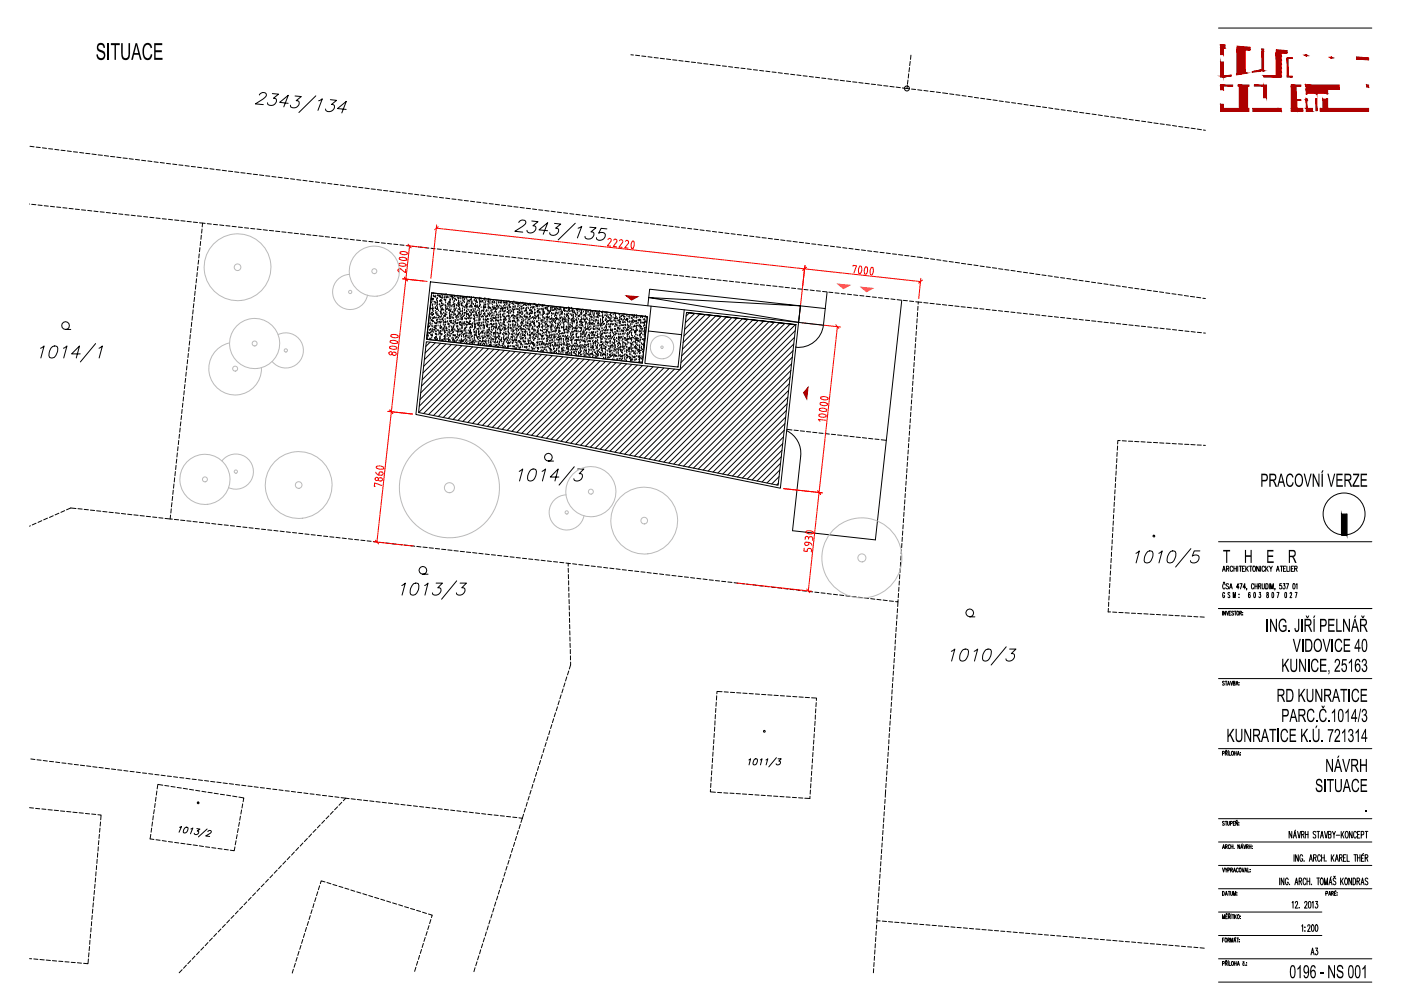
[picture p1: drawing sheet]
<svg xmlns="http://www.w3.org/2000/svg" width="420mm" height="297mm" viewBox="0 0 420 297" stroke-linecap="round" stroke-linejoin="round" font-family="sans-serif">
<g fill="none" stroke="#000" stroke-width=".3">
<path d="M189.2 16.4l.8 .1M190.6 16.5l1.2 .2M192.5 16.8l1.2 .1M194.3 17l1.3 .2M196.2 17.3l1.2 .1M198 17.5l1.3 .1M199.9 17.7l1.2 .2M201.7 17.9l1.3 .2M203.6 18.1l1.3 .2M205.5 18.4l1.2 .1M207.3 18.6l1.3 .1M209.2 18.8l1.3 .2"/>
<path d="M211 19.1l1.3 .1M212.9 19.3l1.3 .2M214.8 19.5l1.2 .2M216.6 19.8l1.3 .1M218.5 20l1.2 .1M273 18.4l-.2 1.3M273.2 16.5l-.1 1.3M365.4 8.4h46M77.8 28.5a1.1 1.1 0 0 1 1.1-.8 1.1 1.1 0 0 1 1 .9l-1 1.1-2.3 1.4 2.4 .3M81.7 28.1l1.8 .1-1.5 1.2 .5 .1a1.36 1.36 0 0 1 0 1.7 1.36 1.36 0 0 1-1.6 .4l-.5-.2-.2-.6M86.4 31l-2.5-.3 2.6-2.1-1.4 3.4M88.5 28.8l1.9 .1-1.6 1.3h.5a1.35 1.35 0 0 1 .1 1.7 1.35 1.35 0 0 1-1.7 .4l-.5-.2-.1-.6"/>
<path d="M94.7 28.7l-5.1 5M95.6 30.2l1.1-.6-1.4 3.5M99.1 29.9l1.8 .2-1.5 1.2 .8 .3a1.51 1.51 0 0 1-.7 1.7 1.51 1.51 0 0 1-1.8-.3l-.1-.3M103.8 32.8l-2.6-.3 2.7-2.1-1.4 3.5M220.4 20.2l1.2 .1M222.2 20.4l1.2 .2M224.1 20.6l1.2 .2M225.9 20.9l1.3 .1M227.8 21.1l1.2 .2M229.7 21.3l1.2 .2M231.5 21.6l1.3 .1M233.4 21.8l1.2 .2"/>
<path d="M235.3 22l1.2 .2M237.1 22.3l1.3 .1M239 22.5l1.2 .1M240.8 22.7l1.3 .1M242.7 22.9l1.2 .2M244.6 23.1l1.2 .2M246.4 23.4l1.3 .1M248.3 23.6l1.2 .2M250.2 23.9l1.2 .1M252 24.1l1.3 .1M253.8 24.3l1.3 .2M255.7 24.5l1.3 .2"/>
<path d="M257.6 24.8l1.2 .1M259.4 25l1.3 .1M261.3 25.2l1.3 .1M263.2 25.4l1.2 .2M265 25.7l1.3 .1M266.9 25.9l1.3 .2M268.7 26.1l1.3 .2M270.6 26.4l2.1 .2M271.8 26.5h.4M272.1 25.9l-.1 .6M272.3 24l-.2 1.3M272.5 22.1l-.1 1.3"/>
<path d="M272.8 20.3l-.2 1.2M273.4 26.7l1.2 .1M275.2 26.9l1.3 .2M277.1 27.1l1.2 .2M278.9 27.4l1.3 .1M280.8 27.6l1.2 .2M282.7 27.8l1.5 .3M284.8 28.1l1.3 .2M286.7 28.4l1.2 .2M288.5 28.6l1.2 .2M290.4 28.9l1.2 .2M292.2 29.2l1.3 .2"/>
<path d="M294.1 29.4l1.2 .2M295.9 29.7l1.3 .2M297.8 30l1.3 .1M299.6 30.3l1.3 .1M301.5 30.5l1.2 .2M303.4 30.8l1.2 .1M305.2 31l1.3 .2M307.1 31.3l1.2 .2M308.9 31.6l1.3 .1M310.8 31.8l1.3 .2M312.6 32.1l1.3 .1M314.5 32.3l1.2 .2"/>
<path d="M316.4 32.6l1.2 .2M318.2 32.9l1.3 .1M320.1 33.1l1.2 .2M321.9 33.4l1.3 .2M323.8 33.7l1.2 .2M325.6 33.9l1.3 .2M327.5 34.2l1.2 .2M329.4 34.4l1.2 .3M331.2 34.7l1.3 .2M333.1 35l1.2 .2M334.9 35.2l1.3 .2M336.8 35.5l1.2 .2"/>
<path d="M338.6 35.8l1.3 .2M340.5 36.1l1.2 .1M342.4 36.3l1.2 .2M344.2 36.6l1.3 .2M346 36.9l1.3 .1M347.9 37.1l1.3 .2M349.8 37.4l1.2 .1M351.6 37.6l1.3 .2M353.5 37.9l1.2 .2M355.4 38.2l1.2 .1M357.2 38.4l1.3 .2M359 38.7l1.3 .2"/>
<path d="M360.9 39l.6 .1M9 43.8l1.2 .2M10.9 44.1l1.2 .1M12.7 44.3l1.2 .2M14.6 44.6l1.2 .1M16.4 44.8l1.3 .1M18.3 45l1.2 .2M20.2 45.2l1.2 .2M22 45.5l1.3 .1M23.9 45.7l1.2 .2M25.7 46l1.3 .1M27.6 46.2l1.2 .1"/>
<path d="M29.4 46.4l1.3 .2M31.3 46.6l1.3 .2M33.2 46.9l1.2 .1M35 47.1l1.3 .2M36.9 47.4l1.3 .1M38.7 47.6l1.3 .1M40.6 47.8l1.2 .1M42.5 48l1.2 .2M44.3 48.2l1.3 .2M46.2 48.5l1.2 .2M48.1 48.7l1.2 .2M49.9 49l1.3 .1"/>
<path d="M51.8 49.2l1.2 .1M53.7 49.4l1.2 .2M55.5 49.6l1.2 .2M57.4 49.9l1.2 .1M59.2 50.1l1.3 .2M61.1 50.4l1.2 .1M63 50.6l1.2 .1M64.8 50.8l1.3 .2M66.6 51l1.3 .2M68.5 51.3l1.3 .1M70.4 51.5l1.2 .2M72.2 51.8l1.3 .1"/>
<path d="M74.1 52l1.3 .1M76 52.2l1.2 .2M77.8 52.4l1.3 .2M79.7 52.7l1.2 .1M81.5 52.9l1.3 .2M83.4 53.1l1.2 .2M85.3 53.4l1.2 .1M87.1 53.6l1.3 .1M89 53.8l1.2 .2M90.9 54l1.2 .2M92.7 54.3l1.3 .2M94.6 54.5l1.2 .2"/>
<path d="M96.4 54.8l1.3 .1M98.3 55l1.2 .1M100.2 55.2l1.2 .2M102 55.4l1.3 .2M103.9 55.7l1.2 .1M105.8 55.9l1.2 .2M107.6 56.2l1.3 .1M109.4 56.4l1.3 .1M111.3 56.6l1.3 .2M113.2 56.8l1.2 .2M115 57.1l1.3 .1M116.9 57.3l1.3 .2"/>
<path d="M118.8 57.6l1.2 .1M120.6 57.8l1.2 .1M122.5 58l1.2 .2M124.3 58.2l1.3 .2M126.2 58.4l1.2 .2M128.1 58.7l1.2 .2M129.9 58.9l1.3 .2M131.8 59.2l1.2 .1M133.7 59.4l1.2 .1M135.5 59.6l1.3 .2M137.4 59.8l1.2 .2M8.9 61.2h.1"/>
<path d="M9.5 61.2l1.3 .2M11.4 61.5l1.2 .1M13.3 61.7l1.2 .1M15.1 61.8l1.3 .2M17 62l1.2 .2M18.9 62.3l1.2 .1M20.7 62.5l1.2 .1M22.6 62.7l1.2 .1M24.4 62.9l1.3 .1M26.3 63.1l1.2 .1M28.2 63.3l1.2 .1M30 63.5l1.3 .1"/>
<path d="M31.9 63.7l1.2 .1M33.8 63.9l1.2 .1M35.6 64.1l1.2 .1M37.5 64.3l1.2 .2M39.3 64.5l1.3 .2M41.2 64.7l1.2 .1M43.1 64.9l1.2 .2M44.9 65.1l1.3 .2M46.8 65.3l1.2 .2M48.7 65.6l1.2 .1M50.5 65.7l1.2 .2M52.4 65.9l1.3 .2"/>
<path d="M54.2 66.2l1.3 .1M56.1 66.4l1.3 .1M58 66.6l1.2 .1M59.4 79.8l-.2 1.3M59.6 78l-.2 1.2M59.7 76.1l-.1 1.2M59.8 66.8l1.7 .2M60 74.2l-.2 1.3M60.2 72.4l-.2 1.2M60.4 70.5l-.1 1.2M60.6 68.7l-.1 1.2M60.8 66.9l-.2 1.1"/>
<path d="M62.2 67l1.2 .2M64 67.3l1.2 .1M65.9 67.4l1.2 .2M67.7 67.6l1.3 .2M69.6 67.8l1.2 .2M71.5 68.1l1.2 .1M73.3 68.3l1.3 .1M75.2 68.5l1.2 .1M77.1 68.7l1.2 .1M78.9 68.9l1.3 .1M80.8 69.1l1.3 .1M82.6 69.3l1.3 .1"/>
<path d="M84.5 69.5l1.3 .1M86.4 69.7l1.2 .1M88.2 69.9l1.3 .1M90.1 70.1l1.3 .2M92 70.3l1.2 .2M93.8 70.5l1.3 .1M95.7 70.7l1.3 .2M97.6 70.9l1.2 .2M99.4 71.1l1.3 .2M101.3 71.4l1.2 .1M103.2 71.5l1.2 .2M105 71.7l1.3 .2"/>
<path d="M106.9 72l1.2 .1M108.8 72.2l1.2 .1M110.6 72.4l1.3 .1M112.5 72.6l1.2 .1M114.4 72.8l1.2 .1M116.2 73l1.2 .1M118.1 73.2l1.2 .1M119.9 73.4l1.3 .1M121.8 73.6l1.2 .1M123.7 73.8l1.2 .1M125.5 74l1.3 .2M127.4 74.2l1.2 .2"/>
<path d="M129.3 74.4l1.2 .2M131.1 74.6l1.2 .1M133 74.8l1.2 .2M134.8 75l1.3 .2M136.7 75.3l1.2 .1M138.6 75.5l1.2 .1M139.2 60.1l1.3 .1M140.4 75.6l1.3 .2M141.1 60.3l1.2 .2M142.3 75.8l1.2 .2M143 60.6l1.2 .1M144.2 76.1l1.2 .1"/>
<path d="M144.8 60.8l1.3 .1M146 76.3l1.3 .1M146.7 61l1.2 .2M147.9 76.5l1.3 .1M148.5 61.2l1.3 .2M149.7 76.7l1.3 .1M150.4 61.5l1.3 .1M151.6 76.9l1.3 .1M152.2 61.7l1.3 .2M153.5 77.1l1.2 .1M154.1 62l1.3 .1M155.3 77.3l1.3 .2"/>
<path d="M155.6 66.7a1.11 1.11 0 0 1 1.1-.8 1.11 1.11 0 0 1 1 .8l-1 1.1-2.3 1.5 2.4 .3M156 62.2l1.2 .1M157.2 77.5l1.3 .1M157.8 62.4l1.3 .2M159.1 77.7l1.2 .1M159.5 66.2l1.8 .2-1.5 1.3 .8 .2a1.51 1.51 0 0 1-.7 1.7 1.51 1.51 0 0 1-1.8-.2l-.1-.4M159.7 62.6l1.2 .2M160.9 77.9l1.3 .1M161.6 62.9l1.2 .1M162.8 78.1l1.3 .2M163.4 63.1l1.2 .2M164.2 69.2l-2.6-.3 2.7-2.2-1.4 3.5"/>
<path d="M164.6 78.3l1.3 .2M165.3 63.3l1.2 .2M166.3 67l1.9 .2-1.6 1.2 .8 .3a1.51 1.51 0 0 1-.7 1.6 1.51 1.51 0 0 1-1.8-.2v-.3M166.5 78.5l1.3 .2M167.1 63.6l1.3 .1M168.4 78.7l1.2 .2M169 63.8l1.2 .2M170.3 78.9l1.2 .2M170.9 64l1.2 .2M172.1 79.1l1.3 .2M172.5 66.9l-5.1 5M172.7 64.2l1.3 .2"/>
<path d="M173.4 68.4l1.1-.6-1.3 3.5M174 79.4l1.2 .1M174.6 64.5l1.2 .2M175.9 79.6l1.2 .1M176.5 64.7l1.2 .2M176.9 68.1l1.8 .2-1.5 1.2 .8 .3a1.52 1.52 0 0 1-.7 1.7 1.52 1.52 0 0 1-1.8-.3l-.1-.3M177.7 79.8l1.3 .1M178.3 65l1.2 .1M179.6 80l1.2 .1M180.2 65.2l1.2 .1M182 68.6l-1.7-.2-.8 1.5a1.12 1.12 0 0 1 1.5-.1 1.12 1.12 0 0 1 .4 1.3 1.5 1.5 0 0 1-2.5 .5v-.4M182 65.4l1.3 .2"/>
<path d="M183.9 65.6l1.2 .2M185.8 65.9l1.2 .1M187.6 66.1l1.3 .2M189.5 66.4l1.2 .1M191.3 66.6l1.3 .1M193.2 66.8l1.3 .2M195 67l1.3 .2M196.9 67.3l1.3 .1M198.8 67.5l1.2 .2M200.6 67.8l1.3 .1M202.5 68l1.2 .1M204.4 68.2l1.2 .2"/>
<path d="M206.2 68.4l1.2 .2M208.1 68.7l1.2 .1M209.9 68.9l1.3 .2M211.8 69.1l1.2 .2M213.7 69.4l1.2 .1M215.5 69.6l1.3 .2M217.4 69.8l1.2 .2M219.3 70l1.2 .2M221.1 70.3l1.2 .1M223 70.5l1.2 .2M224.8 70.8l1.3 .1M226.7 71l1.2 .1"/>
<path d="M228.5 71.2l1.3 .2M230.4 71.4l1.3 .2M232.3 71.7l1.2 .1M234.1 71.9l1.3 .2M236 72.2l1.3 .1M237.8 72.4l1.3 .1M239.7 72.6l1.3 .2M241.6 72.8l1.2 .2M243.4 73.1l1.3 .1M245.3 73.3l1.2 .2M247.2 73.6l1.2 .1M249 73.8l1.2 .1"/>
<path d="M250.9 74l1.2 .2M252.7 74.2l1.3 .2M254.6 74.5l1.2 .1M256.5 74.7l1.2 .2M258.3 74.9l1.3 .2M260.2 75.2l1.2 .1M262.1 75.4l1.2 .2M263.9 75.6l1.2 .2M265.8 75.8l1.2 .2M267.6 76.1l1.3 .1M269.5 76.3l1.2 .2M271.3 76.6l1.3 .1"/>
<path d="M273.2 76.8l1.3 .1M275.1 77l1.5 .2M277.2 77.3l1.2 .2M279.1 77.6l1.2 .2M280.9 77.8l1.3 .2M282.8 78.1l1.2 .2M284.7 78.4l1.2 .2M286.5 78.6l1.3 .2M288.3 78.9l1.3 .2M290.2 79.2l1.2 .2M292.1 79.4l1.2 .2M293.9 79.7l1.3 .2"/>
<path d="M295.8 80l1.2 .2M19.7 98.7a1.18 1.18 0 0 1-1.1-1.6 1.18 1.18 0 0 1 1.9-.4 1.18 1.18 0 0 1-.3 1.9l-.5 .1h1.5M57.3 98.5l-.1 1.2M57.5 96.6l-.1 1.3M57.7 94.7l-.1 1.3M57.9 92.9l-.1 1.2M58.1 91l-.1 1.3M58.3 89.1l-.1 1.3M58.5 87.3l-.1 1.2M58.7 85.4l-.1 1.3M58.9 83.6l-.1 1.2M59.2 81.7l-.2 1.2"/>
<path d="M128.2 99.7h.1M128.2 99.6v.1M128.2 99h.1M128.2 99.8h.1M128.2 99.6h.1M128.5 99.9h.1M128.5 97.9l-.1 .1zM128.6 96.3h.1M128.8 99h.1M128.8 99.7l-.1 .2 .1-.1M128.8 97.7l-.1 .1 .1-.1M128.9 97.1h.1"/>
<path d="M129 95.2h.1M129 92.6h.1M129 96.8h.1M129.1 99.8h.1M129.1 92.4h.1M129.1 95.6h.1M129.1 98.8h.1M129.1 84.5l110.4 12.1-5.5 49.7-109.3-22.1zM129.1 91.3v.1M129.1 91.4h.1M129.1 98.9h.1M129.2 97.3h.1"/>
<path d="M129.2 95.3h.1M129.2 91h.1M129.2 94.1h.1M129.3 94.3h.1M129.3 92.4l-.2 .1zM129.3 89.6l.1-.2 .1 .3-.2-.1M129.3 96l.1-.1zM129.3 97.7h.1M129.3 99.3h.1M129.4 89.9h.1M129.4 90.7h.1M129.4 93.9h.1"/>
<path d="M129.5 87.8l64.7 7.1-1.6 13.9-64.7-7.1zM129.5 94.4l.1-.1zM129.5 99.6h.1M129.5 96.1h.1M129.6 98.8h.1M129.6 92.5l.2-.2v.2zM129.6 97.1h.1M129.6 98h.1M129.6 90h.1M129.6 89.5l.2-.1zM129.6 96.3h.1M129.6 91.6h.1"/>
<path d="M129.7 95.5h.1M129.7 91.6h.1M129.7 93h.1M129.7 96.2h.1M129.7 99.3h.1M129.7 93.8h.1M129.7 94.6h.1M129.7 89.8h.1M129.8 93h.1M129.8 98.8h.1M129.8 91.3h.1M129.8 92.1h.1"/>
<path d="M129.8 97.9h.1M129.8 96.5h.1M129.9 90.5h.1M129.9 89.6h.1M129.9 94.3h.1M129.9 94.1h.2zM129.9 88h.1M129.9 88.8h.1M129.9 93.4h.1M129.9 92.6h.1M129.9 96.1v.2v-.1M130 94.2h.1"/>
<path d="M130 89.8h.1M130.1 88.8h.1M130.1 99.6h.1M130.1 88.7h.1M130.1 95.2v.2h-.2zM130.1 99.1h.1M130.1 98.8l.2-.1zM130.2 95.2h.1M130.2 98.2h.1M130.3 95.2h.1M130.3 90.6h.1M130.3 96.8h.1"/>
<path d="M130.3 98v.2M130.4 88.8l-.2 .1zM130.4 97.8h.1M130.4 96.9h.1M130.4 91.3h.1M130.4 98v.2h-.2zM130.5 98.5h.1M130.6 92.4h.1M130.6 93.3h.1M130.6 92.2h.1M130.6 95.4h.1M130.6 89.1h.1"/>
<path d="M130.6 97.8h.1M130.6 92.4l-.1-.1 .1 .1M130.7 99.4h.1M130.7 90.7h.1M130.7 93.9h.1M130.7 97.1h.1M130.7 99.9l-.2 .2zM130.7 88.8h.1M130.7 98.7h.1M130.7 90.8h-.1l.1-.1v.1M130.8 93.9h.1M130.8 98.6h.1"/>
<path d="M130.8 99.5h.1M130.8 94.2h.1M130.9 97.8h.1M130.9 96.1h.1M130.9 97h.1M130.9 90h.1M131 95.3h.1M131 91.7h.1M131 96.9l-.3 .1 .3-.1M131 94.5h.1M131 89.6h.1M131 92.8h.1"/>
<path d="M131 93.6h.1M131 92.5v.2zM131.1 92h.1M131.1 96.8h.1M131.1 90.5h.1zM131.1 91.1h.1M131.1 95.9h.1M131.1 96.5h.1M131.2 89.5h.1M131.2 90.3h.1M131.2 89.6h.1M131.2 92.7h.1"/>
<path d="M131.2 99.1h.1M131.2 88.6h.1M131.2 92.3h.1M131.2 91.4h.1M131.3 94.3h.1M131.4 97.7h.1M131.4 88.8h.1M131.4 94.6h.1M131.5 99.1h.1M131.5 93.2h.1M131.5 95.1l-.1 .1 .1-.1M131.6 88.7h.1"/>
<path d="M131.6 99.5h.1M131.6 95.3h.1M131.6 99.8l.2-.1zM131.7 96.9h.1M131.7 95.8h.1M131.7 88.7l.2-.1zM131.8 94.9h.1M131.8 91.4h.1M131.8 96.3l-.2 .1zM131.9 90.4h.1M131.9 91.3h.1M131.9 89.1h.1"/>
<path d="M132 97.9h.1M132 93.3h.1zM132 96.7h.1M132 99.5h.1M132 88.8h.1M132 91.9h.1M132 95.1h.1M132 98.3h.1M132.1 99.3h.1M132.1 98.5h.1M132.1 94h.1M132.1 93.6h.1"/>
<path d="M132.1 96.8h.1M132.1 100h.1M132.1 98.2l-.1 .1 .1-.1M132.1 89.9v.2h-.2zM132.1 97.6h.1M132.1 92.2h.1M132.1 90.5h.1M132.1 88.9l.1 .2zM132.2 96h.1M132.2 96.8h.1M132.2 95.2h.1M132.3 93.5h.1"/>
<path d="M132.3 94.3h.1M132.3 98.5h.1M132.3 99.4h.1M132.3 90.1h.1M132.3 98l.1-.1zM132.3 92.7h.1M132.3 91.7h.1M132.3 91.8h.1M132.4 90.2h.1M132.4 91h.1M132.4 94.9h.1M132.4 89.3h.1"/>
<path d="M132.4 94h.1M132.4 92.7l-.1 .2h.2l-.1-.2M132.5 88.5h.1M132.5 96.6h.1M132.5 90.3h.1M132.5 90.8l-.1 .2M132.6 89.4h.1M132.6 95.8l.2-.2v.2zM132.6 92.7h.1M132.6 92.5h.1M132.6 95.7h.1M132.6 98.8h.1"/>
<path d="M132.6 91.5h.2zM132.6 94.3h.1M132.7 95.7h.1M132.7 88.8h.1M132.7 92.8l.2-.1zM132.8 91.2h.1M132.8 99.2h.1M132.9 96.2l.1-.1zM132.9 98.4h.1M132.9 98.6l.2-.2v.3zM132.9 97.5h.1M132.9 95.3h.1"/>
<path d="M133 96.9h.1M133 93.9h.1M133.1 92.9h.1M133.1 91.4h.1M133.2 88.5h.1M133.2 89.4h.1M133.2 99.3h.1M133.2 94.6l-.1 .1 .1-.1M133.2 89.7l.2-.1zM133.3 89.2h.1M133.3 97.9h.1M133.3 99.9h.1"/>
<path d="M133.3 94.7h.1M133.3 99.5h.1M133.4 99.1h.1M133.4 98.3h.1M133.4 96.6h.1M133.4 97.4h.1M133.4 94.1h.1M133.4 94.9h.1M133.4 98h.1M133.5 95.8h.1M133.5 90.2h.1M133.5 88.5h.1"/>
<path d="M133.5 91.7h.1M133.5 94.1h.1M133.5 94.9h.1M133.6 93.3h.1M133.6 97.4h.1M133.6 90.2h.1M133.6 93.4h.1M133.6 96.5h.1M133.6 99.7h.1M133.6 96.6h-.2l.1-.1 .1 .1M133.6 92.4h.1M133.6 91.8h.1"/>
<path d="M133.7 90.8h.1M133.7 91.6h.1M133.7 94.3h-.3h.3M133.7 89.9h.1M133.7 92.9h.1M133.7 88.3h.1M133.7 89.1h.1M133.7 92h.1M133.8 96.6h.1M133.8 88.4h.1M133.9 98.2h.1M133.9 98.3l-.2 .2z"/>
<path d="M133.9 99h-.2l.2 .1M133.9 92.8h.1M134 94.4h.1M134 89.2v.1M134 93.8h.1M134 98.6h.1M134.1 88.9h.1M134.1 89.1h.1M134.1 92.2h.1M134.1 95.4h.1M134.1 92.5h.2zM134.1 89.2h.1"/>
<path d="M134.1 99.3h.1M134.2 96.4h.1M134.3 95.5h.1M134.3 95.4h.1M134.3 91l-.1 .1zM134.3 97h.1M134.3 97.2l.2-.1zM134.4 91h.1M134.4 91.9h.1M134.4 91.5h.1M134.5 97.3h.1M134.6 89.2h.1"/>
<path d="M134.6 98.9h.1M134.6 99.8h.1M134.6 92.7h.1M134.6 98h.1M134.7 98.1h.1M134.7 99.6h.1M134.7 93h-.2l.1-.1 .1 .1M134.7 97.3h.1M134.8 95.6h.1M134.8 96.4h.1M134.8 99h.1M134.8 99.9h.1"/>
<path d="M134.8 94.1h.1M134.8 90.3v.2h-.2zM134.8 94.8h.1M134.8 90.8l-.1-.1 .1 .1M134.8 93.1h.1M134.8 93.9h.1M134.8 94.9l.2-.2zM134.9 92.3h.1M134.9 95.4h.1M134.9 91.4h.1M134.9 94.5h.1M134.9 90.2h.1"/>
<path d="M134.9 91.5h.1M134.9 94.6h.1M134.9 97.8h.1M135 89.8h.1M135 90.6h.1M135 91.8h.1M135 95.4l.1-.1zM135 89h.1M135 90.9h.1M135 93.1h.1M135 96.3h.1M135 99.5h.1"/>
<path d="M135.1 90h.1M135.1 93.1v.3l-.2-.1zM135.1 96.7h.1M135.2 96.3h.1M135.2 96.2l.2-.2 .1 .2zM135.2 100l.2-.1zM135.3 92.8h.1M135.3 91.8h.1M135.3 94.4h.1M135.3 88.9l.2-.1zM135.4 96.6l-.2 .2 .1-.2M135.4 99h.1"/>
<path d="M135.4 88.9h.1M135.4 98h.1M135.5 99.3h.1M135.5 94.4h.1M135.5 88.8h.1M135.5 92h.1M135.5 95.2h.1M135.5 98.3h.1M135.6 93.5h.1M135.6 98.6l.1-.1zM135.6 93.5h.1zM135.6 95.4h.1"/>
<path d="M135.7 97.1h.1M135.7 89h.1M135.7 89.9h.1M135.7 99.8h.1M135.7 89.2l-.1 .2 .1-.1M135.8 91.6h.1M135.8 99h-.2l.2-.2v.3M135.8 95.3h.1M135.9 98.8h.1M135.9 99.6h.1M135.9 97.9h.1M135.9 90.8h.1"/>
<path d="M135.9 89.3h.1M135.9 91.3l.2-.2zM136 96.3h.1M136 97.1h.1M136 98h.1M136 99.6h.1M136 98.2h-.1l.1 .1M136 95.4h.1M136.1 94.6h.1M136.1 97.1h.1M136.1 98h.1M136.1 92.9h.1"/>
<path d="M136.1 93.8h.1M136.1 94.1h.1M136.2 92.1h.1M136.2 91.7h.2zM136.2 90.5h.1M136.2 91.3h.1M136.2 93.5h.1M136.2 89.6h.1M136.2 92.5h.1M136.2 90.3h.1M136.3 88.8h.1M136.3 91.9h.1"/>
<path d="M136.3 88.9h.1M136.4 98.8h.1M136.4 94.3h.1M136.4 97.5h.1M136.4 91.2h.1M136.4 93l-.1 .2 .1-.2M136.5 96.8h.1M136.5 99.2h.1M136.5 96.4l.1-.1zM136.5 94.3h.1M136.5 89.7h.1M136.5 92.9h.1"/>
<path d="M136.5 96h.1M136.6 92.9h.1M136.6 89.8h.1M136.6 94.5h.1M136.7 97h.1M136.8 96.1h.1M136.8 89h.1M136.8 95v.1M136.8 92.5h.1M136.8 99.4h.1M136.9 91.6h.1M136.9 90l-.1-.1 .1 .1"/>
<path d="M137 95.5h.1M137 94.9h.1M137 98.1h.1M137 97.9h.1M137 97.1h.1M137 91.8h.1M137 94.6l.2-.1zM137.1 91.6h.1M137.1 93.3h.1M137.1 96.8l-.1 .1zM137.2 99.4h.1M137.2 98.6h.1"/>
<path d="M137.3 96.9h.1M137.3 97.8h.1M137.3 99.6h.1M137.3 89.4h.1M137.3 96.1h.1M137.3 88.8h.1M137.3 98.1h.1M137.3 95.3h.1M137.3 99.7h.1M137.3 99.2l.2-.1zM137.4 93.6h.1M137.4 94.4h.1"/>
<path d="M137.4 96h.1M137.4 92.8h.1M137.4 95.1h.1M137.4 90.7l.1 .2h-.2zM137.5 91.1h.1M137.5 91.9h.1M137.5 94.2h.1M137.5 98.7l-.2 .1zM137.5 90.3h.1M137.5 91.5h.1M137.5 89.4l-.1 .2zM137.6 89.4h.1"/>
<path d="M137.6 90.6h.1M137.6 90.3h.1M137.6 91.9h.1M137.7 96.8h.1M137.7 92.7h.2zM137.8 93.5v.3h-.2zM137.8 92.4h.1M137.8 96.8h.1M137.9 91h.1M137.9 94.1h.1M137.9 97.3h.1M137.9 99.5h.1"/>
<path d="M137.9 91.4v.1M137.9 98.6h.1M137.9 92.9h.1M137.9 89.4h.1M137.9 92.6h.1M137.9 95.8h.1M137.9 99h.1M137.9 97.4l.2-.1zM138 94.6h.1M138 95h.1M138.1 94.1h.1M138.1 89.1h.1"/>
<path d="M138.1 93.3l.1-.1zM138.1 96.4v.2h-.2zM138.1 99.4h.1M138.2 89.6h.1M138.2 90.5h.1M138.2 99.4l.2-.1v.2zM138.3 95.5h.1M138.3 90.9l.1-.1zM138.3 95.9h.1M138.3 97.1h.1M138.4 91.3h.1M138.4 91.7h.1"/>
<path d="M138.4 91.5h.1M138.4 94.6h.1M138.4 97.8h.1M138.5 98.4h.1M138.5 99.3h.1M138.5 97.6h.1M138.6 95.9h.1M138.6 96.8h.1M138.6 97.6h.1M138.6 98.5h.1M138.6 95l-.2 .2 .2-.1M138.6 95.1h.1"/>
<path d="M138.6 89.4h.1M138.7 94.3h.1M138.7 98.2h.1M138.7 95.7v-.2v.2M138.7 92.6h.1M138.7 93.4h.1M138.7 94h.1M138.7 99.8h.1M138.7 91.8h.1M138.7 93.1h.1M138.8 90.1h.1M138.8 90.9h.1"/>
<path d="M138.8 94.3h.1M138.8 89.3h.1M138.8 89.5h.1M138.8 99.4h.1M138.9 89.1h.2zM138.9 90.4h.1M138.9 96.9l-.1 .2zM139 92h.1M139 94.9h.1M139.1 90.4h.1M139.1 96.9h.1M139.2 93.8l.1-.1z"/>
<path d="M139.2 97.6h.1M139.2 96.6h.1M139.2 98.8v.2zM139.3 93h.1M139.3 94.6h.1M139.3 90.7h.1M139.3 93.9h.1M139.3 97h.1M139.3 89.6l-.1 .1zM139.4 92.1h.1M139.4 95.5h.1M139.4 98.7h.1"/>
<path d="M139.4 89.1h.1M139.4 89.2h.1M139.4 92.4h.1M139.4 98.4l.2-.1zM139.5 98.4h.1M139.5 99.5h.1M139.6 93.9h.1M139.6 95.6h.1M139.7 97.2h.1M139.7 91.4l-.2 .2 .2-.1M139.7 99.1h.1M139.7 99.9h.1"/>
<path d="M139.8 98.2h.1M139.8 89.4h.1M139.8 91.7h.1M139.8 97.4h.1M139.8 95.7h.1M139.8 96.6h.1M139.9 94.9h.1M139.9 95.7h.1M139.9 96.5h.1M139.9 94.4h.1M139.9 97.6h.1M139.9 93.2h.1"/>
<path d="M139.9 94.1h.1M139.9 89.4h.1M139.9 91.3h.1M139.9 91.8l-.1 .1h.1M140 92.4h.1M140 98.2h.1M140 91.6h.1M140 92.1h.1M140 99.8h.1M140 93.3l-.1 .2zM140.1 89.9h.1M140.1 90.7h.1"/>
<path d="M140.1 91.1h.1M140.1 96.5h.1zM140.1 89.1h.1M140.1 91.1v.2h-.2zM140.1 94.3h.1M140.2 97.4h.1M140.3 90.5h.1M140.3 92.9h.1M140.3 92.1h.1M140.3 95.2v.2zM140.4 90.1l.2-.1zM140.4 99.2h.1"/>
<path d="M140.5 96.9h.1M140.5 94.2h-.2l.1-.2 .1 .2M140.5 95.6h.1M140.6 94.7h.1M140.6 97l.2-.2v.3zM140.6 93h.1M140.6 97.2l.1-.1zM140.6 91h.1M140.6 94.6h.1M140.6 94.7h.2zM140.7 90.2h.1M140.7 96.8h.1"/>
<path d="M140.7 99.9h.1M140.8 89.2h.1M140.8 90.5h.1M140.8 93.6h.1M140.8 96.4h.1M140.8 99.6h.1M140.9 92.1h.1M140.9 95.3h.1M140.9 98.5h.1M140.9 91.9h.1M140.9 95.7h.1M140.9 99.1l.2-.1z"/>
<path d="M141 99.7h.1M141 97.3h.1M141 89.9l.1-.2zM141 98.9h.1M141.1 97.2h.1M141.1 98.1h.1M141.1 98.2h.1M141.1 99.1h.1M141.1 96.4h.1M141.1 91.8h.1M141.1 99.6l-.2 .3h.3l-.1-.2M141.1 99.3l-.2 .1 .2-.1"/>
<path d="M141.2 95.6h.1M141.2 93.9h.1M141.2 94.7h.1M141.2 94.6h.1M141.2 93.1h.1M141.2 93.7h.1M141.3 92.2h.1M141.3 89.5h.1M141.3 92.9h.1zM141.3 90.6h.1M141.3 91.4h.1M141.3 90.1h.1"/>
<path d="M141.3 100h.1M141.3 98.2h.1M141.4 89.7h.1M141.4 89.2h.1M141.4 99.9h.1M141.4 91h.1M141.4 94.2h.1M141.4 97.3h.1M141.4 94.4h.1M141.4 91.6l.1 .2zM141.5 95.4h.1M141.6 90.5h.1"/>
<path d="M141.6 91h.1M141.6 92.1h.1M141.7 98.1h.1M141.7 97.5l-.2 .1 .2-.1M141.7 97.2h.1M141.8 97h.1M141.8 93.6h.1M141.8 93.5l-.1 .1zM141.9 92.7h.1M141.9 91.1l.1-.1zM142 93.1h.1M142 99h.1"/>
<path d="M142 94.7h.1M142.1 89.2h.1M142.1 94.5h.1M142.1 95.7h.2zM142.2 99.6h.1M142.2 95.4l-.2 .1zM142.2 90.2h.1M142.2 93.4h.1M142.2 96.5h.1M142.2 99.7h.1M142.3 89.9h.1M142.3 98.7h.1"/>
<path d="M142.3 99.6h.1M142.3 95.7h.1M142.3 95h.1M142.3 98.2h.1M142.3 97.9h.1M142.3 97.3h.1M142.3 91.9h.1M142.4 97.1h.1M142.4 96.3h.1M142.4 95.4h.1M142.4 96.2h.1M142.4 91.8h.1"/>
<path d="M142.5 94.6h.1M142.5 92.9h.1M142.5 93.7h.1M142.5 92.6h.1M142.5 97.2l-.1 .2zM142.6 92.1h.1M142.6 91.7h.1M142.6 91.2h.1M142.6 89.6h.1M142.6 90.4h.1M142.6 98h.1M142.6 98.3h.1"/>
<path d="M142.6 89.2l-.1 .1h.1M142.7 99.9h.1M142.8 91.5v.3l-.2-.1zM142.8 93.9h.1zM142.8 93.5h.1M142.8 94.4h.1M142.8 90.7h.1M142.8 93.9h.1M142.8 97.1h.1M142.8 99.1l-.1 .2zM142.9 99.8h.1M142.9 90.5h.1"/>
<path d="M142.9 89.9l-.1 .1zM143 92.2h.1M143 96.2h.1M143 98.6l.2-.1zM143.1 95.2h.1M143.1 94.4v.2h-.2zM143.1 91.6h.1M143.1 97.1h.1M143.1 91.9l.2-.1zM143.2 90.7h.1M143.3 93.2h.1M143.3 97h.1"/>
<path d="M143.3 94.8h.1M143.4 92.1h.1zM143.4 92.5h.1M143.4 97.2l.1 .2h-.3zM143.5 99.6h.1M143.5 99.4h.1M143.5 99.7h.1M143.6 98.6h.1M143.6 98.8h.1M143.6 97.7h.1M143.6 95.7h.1M143.6 93.6l-.1 .2z"/>
<path d="M143.7 96.1h.1M143.7 96.9h.1M143.7 97.4h.1M143.7 96.3h.1M143.7 99.4h.1M143.7 95.2h.1M143.7 94.3h.1M143.7 89.9h.1M143.7 93.1h.1M143.7 94.4h.1M143.8 92.7h.1M143.8 93.6h.1"/>
<path d="M143.8 91.6h.1M143.8 94.8h.1M143.8 97.9h.1M143.8 91.9h.1M143.8 90.7h.1M143.8 95.7l.1-.2zM143.8 96.7l-.1 .1 .1-.1M143.9 90.2h.1M143.9 91.1h.1M143.9 89.7h.1M143.9 89.4h.1M143.9 96h.1"/>
<path d="M143.9 89.6h.1M144 98.4h.1M144 90.3l.2-.1zM144 100h.1M144.1 91.5h.1M144.1 94.5h.1M144.2 97.5l.1-.1zM144.2 98.7h.1M144.2 97.8h.1M144.2 90.6h.1M144.2 100h.1M144.2 94.9h.2z"/>
<path d="M144.3 92.2h.1M144.3 90.5h.1M144.3 93.7h.1M144.3 96.8h.1M144.3 94.2h.1M144.4 93.3h.1M144.5 89.6h.1M144.5 97.1h.1M144.5 99.6h.1M144.5 99.6l.2-.1zM144.6 90.2l.1-.2zM144.6 95h.1"/>
<path d="M144.6 93.2h.1M144.6 99.3l-.1 .1zM144.7 94.8h.1M144.8 90.5h.1M144.8 99.2h.1M144.8 99.7h.1M144.9 98.4h.1M144.9 96.8h.1M144.9 97.7h.1M144.9 96.7h.1M144.9 97.6h.1M145 95.9h.1"/>
<path d="M145 95.8h.1M145 93.2l-.2-.1h.2v.1M145 94.2h.1M145 95.1h.1M145 92.3h.1M145 93.2h.1M145 97.4h.1M145 93.4h.1M145 91.9l-.1 .2zM145.1 92.6h.1M145.1 91.9h.1M145.1 90.9h.1"/>
<path d="M145.1 91.7h.1M145.1 98.6h.1M145.1 89.7h.1M145.1 92.9h.1M145.1 96h.1M145.1 99.2h.1M145.1 97.8l.2-.1zM145.2 90.1h.1M145.2 91.4h.1M145.2 94.6h.1M145.2 97.7h.1M145.3 94.1h.1"/>
<path d="M145.3 89.7h.1M145.3 98.4h.1M145.4 93.8l-.1 .1zM145.4 89.5h.1M145.4 91.9l.1 .3-.2-.1zM145.5 94.6h.1M145.5 91.3h.1zM145.5 96.7h.1M145.6 95.8h.1M145.6 90.7h.1M145.6 92.2h.1M145.6 92.3h.1"/>
<path d="M145.7 91.3h.1M145.7 90.2h.1M145.7 93.4h.1M145.7 96.6h.1M145.7 99.8h.1M145.7 95.7l-.1 .1zM145.7 96l.2-.1zM145.8 94.8l-.2 .2h.2v-.2M145.8 97.6h.1M145.8 97.1h.1M145.9 93.1h.1M145.9 93.3h.1"/>
<path d="M145.9 97.8l.2-.2v.3zM146 94.9h.1M146.1 99.3h.1M146.1 99h.1M146.1 99.9h.1M146.1 97.7h.1M146.1 98.2h.1M146.1 99.8h.1M146.2 97.4h.1M146.2 94.8h.1M146.2 95.7h.1M146.2 96.5h.1"/>
<path d="M146.3 94.9h.1M146.3 95.9h.1M146.3 94.1h.1M146.3 91.2h.1M146.3 97.5h.1M146.3 99.6l.1-.2zM146.4 92.4h.1M146.4 93.2h.1M146.4 90.3h.1M146.4 90.3l.1-.1zM146.4 94.1h.1zM146.4 91.6h.1"/>
<path d="M146.4 89.9h.1M146.4 90.7h.1M146.4 96.6h.1M146.4 92h.1M146.6 92.6h.1M146.6 95.8h.1M146.6 99h.1M146.6 92.1h.1M146.6 89.7h.1M146.6 98.8l.2-.1zM146.7 98.5h.1M146.7 99.3h.1"/>
<path d="M146.7 91.1h.1M146.7 94.3h.1M146.7 97.4h.1M146.7 98.4h.1M146.8 94.6h.1M146.8 94.8h.1M146.8 92.1l.1 .1zM146.9 93.8h.1M146.9 90.7h.1M147 90.2h.1M147 92.4h.1M147.1 92.4l-.1-.1 .1 .1"/>
<path d="M147.1 95.6h.1M147.1 97.2h.1M147.2 96.3h.1M147.2 99.5h.1M147.2 90h.1M147.2 93.2h.1M147.2 94l-.1 .1zM147.2 91.1h.1M147.2 97l.2-.1zM147.3 93.3h.1M147.3 98.3h.1M147.3 94.9h.1"/>
<path d="M147.4 98.9h.1M147.4 99.7h.1M147.4 97.4h.1M147.4 98h.1M147.5 96.4h.1M147.5 97.2h.1M147.5 95.5h.1M147.5 92.9h.1M147.5 93.8h.1M147.5 99.8h.1M147.5 94.7h.1M147.5 95.8l-.1 .2z"/>
<path d="M147.6 93h.1M147.6 93.9h.1M147.6 92.2h.1M147.6 99.1h.1M147.6 95.9h.1M147.7 91.4h.1M147.7 97.6h.1M147.7 90.6l-.2-.1h.3l-.1 .1M147.7 90.5h.1M147.8 94.6h.1M147.8 92.1h.1M147.9 97.7l-.1 .2 .1-.2"/>
<path d="M147.9 90.1h.1M148 98.5h.1M148 97.3h.1M148 95.1l-.2 .1 .2-.1M148.1 96.4h.1M148.1 92.4h.1M148.1 95.5h.1M148.1 98.7h.1M148.1 92.4v.2h-.2zM148.1 99.8l.2-.1zM148.1 92.8h.1M148.1 94.6h.1"/>
<path d="M148.1 90.9h.1M148.1 94.1h.1M148.1 97.2h.1M148.2 91.9h.1M148.2 99.6l-.1 .1zM148.3 90.8h.1M148.3 98.2h.1M148.3 92.4h.1M148.3 90.3l-.1 .2zM148.4 93.6h.1M148.4 95.2l.1 .2h-.2zM148.4 93.3h.2z"/>
<path d="M148.5 97.3h.1M148.5 92.4l.1-.2zM148.6 99.9h.1M148.6 93.4h.1M148.6 99.5h.1M148.6 96.3h.1M148.6 95h.1M148.6 92.9h.1M148.6 96.1h.1M148.6 99.3h.1M148.7 98.7h.1M148.7 95.4h.1"/>
<path d="M148.7 97h.1M148.7 97.9h.1M148.7 98l.2-.1zM148.8 96.2h.1M148.8 98v.3l-.2-.1zM148.8 95.4h.1M148.8 90.9h.1M148.8 91.8h.1M148.8 99.9h.1M148.9 93.7h.1M148.9 94.5h.1M148.9 92.9h.1"/>
<path d="M148.9 91.2h.1M148.9 92h.1M148.9 97.2h.1M149 90.4h.1M149 96h.1M149 97.6h.1M149 94.1l-.1 .2zM149.1 91.5h.1zM149.1 92.7h.1M149.1 92.1h.1M149.2 99.9h.1M149.2 98.9h.1"/>
<path d="M149.3 95.3h.1M149.3 98.6h.1M149.3 96.2l.2-.1zM149.4 94.4h.1M149.4 96.1h-.2l.1-.1 .1 .2M149.5 90.8h.1M149.5 94.7h.1M149.5 92.1h.1M149.5 95.3h.1M149.5 98.5h.1M149.6 90.8h.1M149.6 97h.1"/>
<path d="M149.6 96.2h.1M149.6 92.4h.1M149.6 90.6h.1M149.6 93.8h.1M149.7 97.9v.1zM149.7 91.7h.1M149.8 98.8h.1M149.8 97.3h.1M149.9 97.9h.1M150 98.5h.1M150 99.3h.1M150 93.5h.1"/>
<path d="M150 90.6l.1-.1zM150 97.7h.1M150 93.4h.1M150 94.3h.1M150 95.1h.1M150 96h.1M150 96.8h.1M150 99.8l-.1 .1zM150.1 95.2h.1M150.1 92.7h.1M150.1 95.8h.1M150.1 99h.1"/>
<path d="M150.1 94.3h.1M150.1 99.7h.1M150.1 94.3h-.1h.1M150.2 92.7h.1M150.2 93.5h.1M150.2 99.9h.1M150.2 91.8h.1M150.3 91h.1M150.3 95.2h.1M150.3 90.2h.1M150.3 96h.1M150.3 90.1l.2 .1"/>
<path d="M150.3 92.5l.1-.1zM150.3 97.6h.1M150.3 99h-.1l.1 .1M150.4 90.7h.1M150.5 92.2h.1M150.5 90.1v.1M150.5 97.9h.1M150.6 97h.1M150.6 92.9l.2-.1v.2zM150.6 93.3h.1M150.6 98.7h.1M150.7 92.4h.1"/>
<path d="M150.7 92.4l-.1 .1h.1M150.8 94.3v.1zM150.8 98.7h.1M150.8 94.8h.1M150.8 97.1h.2zM150.9 94.2h.1M150.9 90.9h.1M150.9 98.2h.1M151 92.5h.1M151 91.8h.1M151 95h.1M151.1 90.4h.1"/>
<path d="M151.1 93.5h.1M151.1 96.7h.1M151.1 99.9h.1M151.1 96.9h.1M151.1 97.4h.1M151.1 96.1l-.1 .2 .1-.1M151.1 95.8h-.2l.2-.2v.3M151.1 90.7h.2zM151.2 99.2h.1M151.2 96h.1M151.2 98.4h.1M151.3 97.5h.1"/>
<path d="M151.3 93.5h.1M151.3 95.9h.1M151.3 96.7h.1M151.3 91.5h.1M151.3 92.4h.1M151.3 95.1h.1M151.4 95h.1M151.4 93.4h.1M151.4 94.2h.1M151.4 92.5h.1M151.4 97.7h.1M151.4 98.5l.1 .2h-.2z"/>
<path d="M151.4 95.4l.2-.1zM151.5 91.7h.1M151.5 100h.1M151.5 98.2h.1M151.5 90.9h.1M151.6 93.2h.1M151.6 92.4h.1M151.6 95.6h.1M151.6 98.7h.1M151.7 96.1h.1M151.7 99.5h.1M151.7 97.7h.1"/>
<path d="M151.7 100l.2-.1zM151.8 92.2h.1M151.8 95.9h.1M151.8 99.9l-.1 .2zM151.9 95h.1M151.9 90.8h-.2l.2-.1v.1M151.9 91.4h.1M152 90.5h.1M152 98.7h.1M152 93.5h.2zM152.1 96.8h.1M152.1 94.8h.1"/>
<path d="M152.2 92.2h.1M152.2 92.5l-.1 .2zM152.3 91h.1M152.3 92.6h.1M152.3 99.4h.1M152.3 98.2l.2-.1zM152.4 98.5h.1M152.4 91.6h.1M152.4 94.8h.1M152.4 97.9h.1M152.5 99.8h.1M152.5 94.9h.1"/>
<path d="M152.5 99h.1M152.5 94h.1M152.5 97.4h.1M152.5 93.3h.1M152.5 96.5h.1M152.5 99.6h.1M152.5 98.2h.1M152.6 96.5h.1M152.6 97.3h.1M152.6 94.6h.1M152.6 95.7h.1M152.6 90.4h.1"/>
<path d="M152.6 93.5h.1M152.7 94h.1M152.7 94.8h.1M152.7 95.2h.1M152.7 93.2h.1M152.8 92.3h.1M152.8 95.8h.1M152.8 90.7h.1M152.8 91.5h.1M152.8 91.6l-.1 .1h.1M152.9 91.3h.1M152.9 96.3l-.1 .1z"/>
<path d="M153 96.2h.1M153 98.5h.1M153 97.8h.1M153 92.1h.1M153 95.3h.1M153 97.5h.1M153 90.4l-.1 .1 .2 .1v-.2M153 96.4l-.1-.1 .1 .2M153.1 93.9h.1M153.1 92.3h.1M153.2 93h.1M153.3 98.2l-.2 .1z"/>
<path d="M153.3 93.4l.2-.2v.2zM153.3 99.3h.1M153.3 98.7h.1M153.4 94.8h.1M153.5 94.9h.1M153.5 94.6l.2-.1zM153.6 91h.1M153.6 96.2l.2-.2v.3zM153.6 97.4h.1M153.6 92.6h.1M153.7 96.5h.1M153.7 90.8l-.1 .2 .1-.2"/>
<path d="M153.8 98.8h.1M153.8 99.6h.1M153.8 98h.1M153.8 92h.1M153.8 92.9h.1M153.8 97.5h.1M153.8 99.2l.2-.1zM153.9 97.1h.1M153.9 94.5h.1M153.9 97.7h.1M153.9 95.5h.1M153.9 96.3h.1"/>
<path d="M153.9 91.3h.1M153.9 92.8l.1-.1zM153.9 94.6h.1M153.9 98.3h.1M153.9 93.6h.1M154 93h.1M154 93.8h.1M154 95.2h.1M154 96.2h.1M154 99.4h.1M154 92.1h.1M154.1 91.3h.1"/>
<path d="M154.1 93.8h.1M154.1 90.5h.1M154.1 98.9v.2h-.2zM154.1 92.7h.2zM154.3 96.5h.1M154.3 96.2h.1M154.4 95.6h.1M154.4 97.8h.1M154.4 94.6l-.2 .1 .2-.1M154.4 97.4l.2-.1zM154.4 91.9h.1M154.4 92.4h.1"/>
<path d="M154.4 98.2h.1M154.5 91h.1M154.5 91.9h.1M154.5 95.1h.1M154.6 97.3h.1M154.7 98.8h.1M154.7 92.8h.1M154.7 96.6h-.1l.1-.1v.1M154.7 90.9l.2-.1zM154.8 94.9h.1M154.8 100h.1M154.9 99.1h.1"/>
<path d="M155 95.5h.1M155 91h.1M155 94.6h.1M155 92.7h.1M155 98.7h.1M155 99.5h.1M155 98.3v.2zM155.1 97.8h.1M155.1 96.2h.1M155.1 97h.1M155.1 91h.1M155.2 95.3h.1"/>
<path d="M155.2 97.6h.1M155.2 95.6l-.2-.1 .2 .2M155.2 94.5h.1M155.3 92.8h.1M155.3 93.7h.1M155.3 96.3h.1M155.3 92h.1M155.3 91.2h.1M155.3 95.3h.1M155.3 91.1h.1M155.3 94.3h.1M155.3 97.4h.1"/>
<path d="M155.4 91.8h.1M155.4 92.8h.1M155.4 96h.1M155.4 99.1h.1M155.5 91l-.2 .1zM155.5 98.1h.1M155.5 99h.1M155.6 94.5h.1M155.6 96.3h.1M155.6 93.8l.2-.1zM155.7 93.6h.1M155.7 97.9h.1"/>
<path d="M155.8 99.9h.1M155.8 92.4h.1M155.8 91h-.2l.2-.3v.3M155.8 93h-.1l.1-.1v.1M155.9 95.4h.1M155.9 91.7h.1M155.9 94.8h.1M155.9 98h.1M155.9 98.4l.2-.1zM156 98.9h.1M156.1 90.8h.1M156.1 98h.1"/>
<path d="M156.1 95h.1M156.1 94.7l.1 .2zM156.1 93.6v.2h-.2zM156.2 97.1h.1M156.2 91.9l.2-.1zM156.3 93.5h.1M156.3 91.1h.1M156.3 99.3h.1M156.3 92.6h.1M156.3 92.7h.1M156.4 98.5h.1M156.4 96.8h.1"/>
<path d="M156.4 97.6h.1M156.4 96h.1M156.4 98.9h.1M156.4 96.4l-.1 .2 .2 .1-.1-.2M156.5 95.2h.1M156.5 97.6h.1M156.5 93.5h.1M156.5 94.3h.1M156.5 96.6l-.1 .2M156.5 96.5h.2zM156.6 92.7h.1M156.6 91h.1"/>
<path d="M156.6 91.8h.1M156.6 93.7h.1M156.6 95.3h.1M156.8 94h.1M156.8 97.2h.1M156.8 97h.1M156.8 90.9h.1M156.8 99.5h-.2l.2-.2v.3M156.9 96.1h.1M156.9 98.9h.1M156.9 98.5l-.2 .1zM156.9 95.7h.1"/>
<path d="M156.9 92.5h.1M157 91.6h.1M157 96.3h.1M157 97.9h.1M157.1 97.9h.1M157.1 92.4h.1M157.1 94.7h.2zM157.2 93.4h.1M157.2 91.1l.1 .2zM157.3 98.9h.1M157.4 99.7h.1M157.4 94.6h.1"/>
<path d="M157.4 97.7h.1M157.4 91.4h.1M157.4 99.4l.2-.1zM157.5 96h.1M157.5 95.1h.1M157.5 95.2h.1M157.6 100h.1M157.6 98.3h.1M157.6 99.1h.1M157.6 91.6h.1M157.6 91.2h.1M157.6 93l-.1 .2 .1-.2"/>
<path d="M157.7 97.5h.1M157.7 92.8h.1M157.7 95.8h.1M157.7 96.6h.1M157.7 95h.1M157.7 96.9h.1M157.8 94.1h.1M157.8 92.5h.1M157.8 93.3h.1M157.8 97.6h.1M157.9 91.6h.1M157.9 92.4h.1"/>
<path d="M157.9 93h.1M158 93.8h.1M158 95v.1M158 98.7h.1M158 99.6h.1M158 95.4h.1M158.1 95.1h.1M158.2 94.2h.1M158.2 97.5l-.2 .1 .2-.1M158.3 93.8h.1M158.3 96.9h.1M158.3 91.3l.2-.1v.2z"/>
<path d="M158.3 96.4h.1M158.3 96.8l-.1 .1zM158.3 98h.1M158.3 92.3h.1M158.3 95.4h.1M158.3 98.6h.1M158.3 91.1l.2-.1zM158.4 95.9h.1M158.5 92.5h.1M158.6 91.4h.1M158.6 94.2l.2-.2zM158.6 98.6h.1"/>
<path d="M158.6 99h.1M158.6 98.7l-.1 .1zM158.6 95.7h.2zM158.7 97.7h.1M158.8 94.1h.1M158.8 93.2h.1M158.8 95.1h.1M158.8 99h.1M158.8 99.8h.1M158.8 91.2h.1M158.8 94.3h.1M158.8 97.5h.1"/>
<path d="M158.9 98.1h.1M158.9 97.3h.1M158.9 99.5h.1M158.9 91.2h.1M159 95.6h.1M159 96.5h.1M159 92.9h.1M159 94.8h.1M159.1 93.1h.1M159.1 94h.1M159.1 94.9h.1M159.1 91.4v.1"/>
<path d="M159.1 92.3h.1M159.1 96.8v.3h-.2zM159.1 91.5h.1M159.1 97.7h.1M159.2 93.9h.2zM159.3 93.8h.1M159.3 93.3l.1-.1zM159.3 99.9l.1-.2 .1 .2zM159.3 96.7h.1M159.3 97.6h.1M159.3 95.4h.1M159.4 93.1h.1"/>
<path d="M159.5 92.2h.1M159.5 98.6l.2-.1zM159.6 98.5h.1M159.7 96.4h.1M159.7 98.1h.1M159.7 93.5h.1M159.7 96.7h.1M159.7 99.9h.1M159.7 94h.1M159.7 95l-.1 .2h.2M159.7 95.1l.1 .1M159.8 92.6h.1"/>
<path d="M159.8 95.2h.1M159.8 98.4h.1M159.8 92h.1M159.8 92.1h.2zM159.9 96.6h.1M160 95.7h.1M160 99h.1M160.1 92.1h.1M160.1 96.9v.2zM160.1 99.6h.1M160.1 91.2h.1M160.1 95.2h.1"/>
<path d="M160.2 98.8h.1M160.2 97.1h.1M160.2 97.9h.1M160.2 96.3h.1M160.2 97.5h.1M160.3 95.4h.1M160.3 91.3h.1M160.3 94.1h.1M160.3 97.2h.1M160.3 96.7l-.2 .1 .2-.1M160.3 93.8h.1M160.3 94.6h.1"/>
<path d="M160.3 92.9h.1M160.4 92.9h.1M160.4 92.1h.1M160.5 91.3h.1M160.5 98.8l-.2 .2zM160.5 99.3h.1M160.5 97.8h.1M160.6 95.6h.1M160.6 93.9h.1M160.7 94.7h.1M160.7 95.5h.1M160.8 91.4l-.1 .2 .1-.1"/>
<path d="M160.9 94.9h-.2h.2M160.9 96.5h.1M161 96.5h.1M161 98.1h.1M161 99.6l.2-.1zM161.1 92h.1M161.1 93.5l.1-.2zM161.1 99.2h.1M161.1 92.6h.1M161.1 96.5h.1M161.1 99.6h.1M161.1 91.6l-.2 .2h.2v-.2"/>
<path d="M161.2 98.2h.1M161.2 93.3h.1M161.3 94.6h.1M161.3 91.8h.1M161.3 94.9h.1M161.3 98.1h.1M161.3 94.6l.2-.2v.2zM161.3 93.8h.1M161.3 99.1h.1M161.3 93.1h.2zM161.4 98.6h.1M161.4 99.4h.1"/>
<path d="M161.5 97.8h.1M161.5 95.2h.1M161.5 96.9h.1M161.6 95.3h.1M161.6 96.1h.1M161.6 95.5h.1M161.6 95.2l-.2 .2zM161.6 94.4h.1M161.6 91.3h.1M161.6 97.8l.2-.1zM161.6 92.8h.1M161.6 93.6h.1"/>
<path d="M161.6 92.9h.1M161.7 91.9h.1M161.8 93.8h.1M161.8 97h.1M161.8 97.3v.2h-.2zM161.8 97.3h.1M161.8 98.2h.1M161.8 97.8h.1M161.9 97.1l-.1 .1zM161.9 93.7h.1M162 92.7h.1M162 94h.1"/>
<path d="M162 95.6h.1M162 91.4h.1M162.1 99h.1M162.1 91.4h.1M162.1 99.1l.1-.1zM162.2 96l.2-.1zM162.2 94.5h.1M162.3 96.5h.1M162.4 98.2h.1M162.4 97.2h.1M162.4 92.7h.1M162.5 96.3h.1"/>
<path d="M162.6 92.7h.1M162.6 91.8h.1M162.6 93h.1M162.6 96.2h.1M162.6 99.3h.1M162.6 91.6l.1 .2zM162.7 99.3h.1M162.7 99.2h.1M162.7 98.5h.1M162.7 94.7h.1M162.7 97.9h.1M162.7 97.6h.1"/>
<path d="M162.7 98.1h.1M162.7 91.6h.1M162.8 96h.1M162.8 96.8h.1M162.8 95.1h.1M162.8 95.3h.1M162.9 94.3h.1M162.9 93.5h.1M162.9 92.6h.1M163 91.8h.1M163 99.8h.1M163 93h.1"/>
<path d="M163 93.5l-.1 .1zM163 94.1h-.2h.2M163.1 95.3h.1M163.1 96.2h.1M163.2 97.9h.1M163.2 93.6h.1M163.2 96.8h.1M163.2 99.9h.1M163.2 95.5l.1-.1zM163.2 98.8l-.1-.1 .1 .2M163.3 91.7h.1M163.3 94h.1"/>
<path d="M163.3 95.6h.1M163.4 97.1h.1M163.4 92.3h.2zM163.5 92.6h.1M163.6 92.2l.2-.2v.2zM163.6 99.7h.1M163.6 96.6h.1M163.7 98.8h.1M163.7 98.2h.1M163.7 97.2l-.2 .2zM163.7 97l.2-.1zM163.8 95.2h.1"/>
<path d="M163.8 94.3h.1M163.8 92.7h.1M163.9 99.3l.1-.2zM163.9 99.9h.1M163.9 95l.2-.2v.3zM164 99.1h.1M164 98.2h.1M164 99.2h.1M164.1 96.6h.1M164.1 97.4h.1M164.1 96.1h.1M164.1 96h.1"/>
<path d="M164.1 99.1h.1M164.1 95.7h.1M164.1 92.8h.1M164.1 94.1h.1M164.1 94.9h.1M164.1 95.3h.1M164.2 93.2h.1M164.2 94.4h.1M164.2 97.6h.1M164.2 92.4h.1M164.3 97.9h.1M164.3 98.7h.1"/>
<path d="M164.3 93.1h.1M164.3 91.9l.1-.1zM164.3 95.2l.2-.1zM164.4 94.2h.1M164.4 97.7l.1 .2h-.2zM164.5 93.3h.1M164.5 97.9h.1M164.6 99.6h.1M164.6 99.8l.2-.1zM164.6 94.1h.1M164.7 95.7h.1M164.7 93.3h.1"/>
<path d="M164.7 96.5h.1M164.7 95.1h.1M164.8 93.6l-.2 .2zM164.9 93.3l.2-.1zM164.9 97.8h.1M165 96.8h.1M165 96.7h.1M165 95.7l.1-.2zM165 98.3h.1M165.1 93.2h.1M165.1 92.4h.1M165.1 92.8h.1"/>
<path d="M165.2 97.9l.1 .2zM165.2 98.9h.1M165.2 99.7h.1M165.2 98.6h.1M165.3 98.1h.1M165.3 97.3h.1M165.3 99.3h.1M165.4 95.6h.1M165.4 96.4h.1M165.4 94.1h.1M165.4 94.8h.1M165.5 93.9h.1"/>
<path d="M165.5 97.4v.2zM165.5 92.3h.1M165.5 93.1h.1M165.5 95.4h.1M165.5 92.5h.1M165.5 95.7h.1M165.5 98.9h.1M165.6 95.9h.1M165.6 96.8h.1M165.6 94.2h.1M165.6 97.4h.1M165.7 93.1h.1"/>
<path d="M165.7 92.3h.1M165.8 96.2l.2-.1zM165.8 98h.1M165.8 99.3l-.1 .1zM165.9 97.6h.1M166 94.1h.1M166 95.7h.1M166 93.1h.1M166.1 93.1h.1M166.1 96.3h.1M166.2 99.4h.1M166.2 91.9l-.1 .2z"/>
<path d="M166.3 95.8h.1M166.3 94.9h.1M166.3 96.7h.1M166.3 98.3h.1M166.4 94.3h.2zM166.5 92.9h.1M166.5 92.7v-.3l-.2 .2 .2 .1M166.5 98.7h.1M166.5 99.6h.1M166.6 97.9h.1M166.6 96.6h.1M166.6 93.8v.2z"/>
<path d="M166.6 96.3h.1M166.6 97.1h.1M166.6 95.4l.2-.2v.3zM166.6 95.4h.1M166.7 94.6h.1M166.7 92.1h.1M166.7 99.3h.1M166.7 99l.1-.1zM166.7 92.9h.1M166.7 93.8h.1M166.8 92.1h.1M166.8 99.3h.1"/>
<path d="M166.8 98.4h.1M166.8 95.4h.1M166.9 93.9h.1M166.9 94.8h.1M166.9 95.7l-.1 .1zM166.9 98.3l.2-.2v.2zM167 93.2h.1M167 92.3h.1M167 95.4h.1M167 98.6h.1M167.1 94h.1M167.1 97.1h.1"/>
<path d="M167.1 98.1h.1M167.2 95.7h.1M167.2 92.4l-.2 .1h.2M167.3 97.7h.1M167.3 94.2h.1M167.3 97.1h.2zM167.4 95.8h.1M167.4 98.3h.1M167.5 97.4h.1M167.6 93.8h.1M167.6 96h.1M167.6 99.2h.1"/>
<path d="M167.6 92.9h.1M167.6 92.8h.1M167.6 99.4l-.1 .2zM167.7 96.8h.1M167.7 98.4h.1M167.7 99.2h.1M167.8 99.4h.1M167.8 92.9h.1M167.8 98.6h.1M167.9 96.9h.1M167.9 97.7h.1M167.9 94.7h.1"/>
<path d="M167.9 96.1h.1M167.9 95.4l.2-.1zM168 95.2h.1M168 93.6h.1M168 94.4h.1M168 99.4h.1M168 92.7h.1M168 92.1l-.1 .1zM168.1 96.5h.1M168.1 97.4h.1M168.2 95.5h.1M168.2 92.8h.1"/>
<path d="M168.3 93.2h.1M168.4 98.2h.1M168.4 94.1h.1M168.4 99.9l-.2 .1 .2-.1M168.5 95.2h.1M168.5 98.4h.1M168.5 98.1h.1M168.5 93.5h.2zM168.5 93.7h.1M168.5 96.9h.1M168.6 96l.1-.2zM168.6 94.2h.1"/>
<path d="M168.7 100h.1M168.7 95.8h.1M168.8 96.4h.1M168.8 95.4h.1M168.8 98.2l.2-.1zM168.9 93l.2-.2 .1 .2zM169 96.8h.1M169 98.5h.1M169.1 97.2h.1M169.1 92.6h.1M169.1 95.7h.1M169.1 98.9h.1"/>
<path d="M169.1 97.7l-.2 .2 .2-.2M169.1 98.4h.1M169.1 99.2h.1M169.1 97.6h.1M169.1 92.9h.1M169.2 95.9h.1M169.2 96.7h.1M169.2 92.7h.1M169.2 95.1h.1M169.3 94.2h.1M169.3 99.9h.1M169.3 95.9l.2-.2v.2z"/>
<path d="M169.3 92.6h.1M169.3 93.4h.1M169.3 99h.1M169.3 99.4h.1M169.4 99.6v.2zM169.4 94.5h.1M169.4 95.4h.1M169.5 95.6h.1M169.5 96.4l-.1-.1 .1 .2M169.6 98.7l.2-.2v.2zM169.6 93.3h.1M169.7 96.3h.1"/>
<path d="M169.7 92.4l.1-.2zM169.8 98.2h.1M169.9 94.9h.1M169.9 98.1h.1M169.9 98.9h.1M170 98h.1M170 94.3h.1M170 96.6h.1M170 99.8h.1M170 95.9h.1M170 93.5h.1M170 94.5h.2z"/>
<path d="M170.1 94.4h.1M170.1 93.5h.1M170.2 94.1l-.2 .2 .2-.2M170.2 99.8h.1M170.3 99.2l.1-.1zM170.3 99h.1M170.3 99.9h.1M170.3 96.9h.1M170.4 98.2h.1M170.4 95.2h.1M170.4 98.5h.1M170.4 97.4h.1"/>
<path d="M170.4 95.7h.1M170.4 96.5h.1M170.4 93h.1M170.5 94.9h.1M170.5 92.3h.1M170.5 95.5h.1M170.5 98.7h.1M170.5 93.2h.1M170.5 94.1h.1M170.5 96.1h-.1l.1-.1v.2M170.6 92.4h.1M170.6 97.9h.1"/>
<path d="M170.6 97h.1M170.6 92.7h.2zM170.7 99.5h.1M170.7 92.5h.1M170.7 93.4h.1M170.8 95.6h.1M170.9 98.8h.1M170.9 97.9l-.2 .1zM170.9 97.4l.2-.1zM171 94.3h.1M171 93.4h.1M171.2 98.2h.1"/>
<path d="M171.2 99.9h.1M171.3 96.9h.1M171.3 96h.1M171.3 94.3h.1M171.3 97.9h.1M171.4 92.4h.1M171.4 94.7h.1M171.5 93.2h.1M171.5 96.4h.1M171.5 99.5h.1M171.5 95.5h.2zM171.5 97.8h.1"/>
<path d="M171.6 99.7h.1M171.6 92.4l-.1 .1 .1-.1M171.6 98.9h.1M171.6 96.9h.1M171.7 98h.1M171.7 93.3h.1M171.7 98.6h.1M171.7 96.4h.1M171.7 97.2h.1M171.8 95.5h.1M171.8 93.9h.1M171.8 94.7h.1"/>
<path d="M171.8 99.6h.1M171.8 93.1h.1M171.8 93.2l-.2 .2 .2 .1v-.3M171.8 93h.1M171.9 96h.1M171.9 95h.1M171.9 94.3l.1 .1zM172 95.2h.1M172 98.4h.1M172 99.6h.1M172.1 95.7h.1M172.2 96.8h.1"/>
<path d="M172.2 93.8l-.1-.1 .1 .1M172.3 99.1l.2-.2v.3zM172.3 93.4h.1M172.3 96.1l-.1 .2M172.3 96.2l-.4 .1 .2-.2v.2M172.4 98.4l.2-.1zM172.4 99.5h.1M172.5 98.6h.1M172.5 98.3h.1M172.6 94.9h.1M172.6 94.1h.1M172.6 94.4h.1"/>
<path d="M172.6 98l-.1 .2zM172.7 96h.1M172.8 94.4h.1M172.8 97.6h.1M172.9 95.8h.1M172.9 98.7h.1M172.9 99.5h.1M172.9 92.9h.1M172.9 96.1h.1M172.9 99.3h.1M172.9 97.9h.1M173 97h.1"/>
<path d="M173 99.9l-.1 .2 .1-.2M173 96.5h.2zM173 95.4h.1M173 96.2h.1M173 98.6h.1M173.1 94.5h.1M173.1 98.5h.1M173.1 92.9h.1M173.1 93.7h.1M173.1 97.6h.1M173.1 93.1h.1M173.2 93.1h.1"/>
<path d="M173.2 94h.1M173.3 99.6h.1M173.3 92.6h.1M173.4 99.3h.1M173.4 95h.1M173.4 98.2h.1M173.5 94.9h.1M173.5 95.7h.1M173.6 94.7h.2zM173.7 93.5h.1M173.8 97.5h.1M173.8 96.6h.1"/>
<path d="M173.8 94.6h-.2l.2-.2v.2M173.8 98.3h.1M173.9 93h.1M173.9 99.4l.1-.1zM174 94.5h.1M174 96.1h.1M174 98.4h.1M174.1 96.3l-.1 .2zM174.2 98.5h.1M174.2 99.4h.1M174.2 93.8h.1M174.2 97.7h.1"/>
<path d="M174.3 96h.1M174.3 96.9h.1M174.3 94.2h.1M174.3 97.4h.1M174.3 95.2h.1M174.3 98.3l.1-.1zM174.3 94.4h.1M174.3 97.1h.1M174.3 98.7h.1M174.3 93l-.1-.1 .1 .1M174.4 93.5h.1M174.4 96.5h.1"/>
<path d="M174.4 95.9h.1M174.4 99h.1M174.4 95.6h.1M174.5 93.2h.1M174.5 93.6v.3l-.2-.1zM174.5 97.6l.1-.1zM174.6 96.7l.2-.2v.2zM174.7 97.4h.1M174.7 99.7h.1M174.8 92.9h.1M174.8 95.8h.1M174.9 97.9h.1"/>
<path d="M174.9 94.7h.1M174.9 99.1h.1M175 93.5h.1M175.1 95.5h.1M175.1 94.6h.1M175.1 92.8h.1M175.1 95.7h.2zM175.1 99.3l-.2 .3zM175.2 98.4h.1M175.3 94.5h.1M175.4 96.4h.1M175.4 96.1h.1"/>
<path d="M175.4 99.2h.1M175.5 98.4h.1M175.5 96.7h.1M175.5 97.5h.1M175.5 94.6l-.1 .1 .1-.1M175.6 95.9h.1M175.6 99h.1M175.6 95h.1M175.6 98.2h.1M175.7 93.4h.1M175.7 94.2h.1M175.7 97.1h.1"/>
<path d="M175.7 94.6h.1M175.7 98.7h.1M175.7 93.9h.2zM175.7 93.6h.1M175.7 93.9h.1M175.8 93.2h.1M175.8 95.6h.1M175.8 98.8h.1M175.9 99.9h.1M175.9 96.5v.1zM176 95.4h.1M176 99.7h.1"/>
<path d="M176 98.6l.2-.1zM176.2 95.8h.1M176.2 98.1h.1M176.2 98.3l-.1 .2zM176.3 97.2h.1M176.3 94.5h.1M176.3 97.6h.1M176.4 93.5h.1M176.5 98.5h.1M176.5 98.9h.1M176.6 96.8l.2-.1zM176.6 94.6h.1"/>
<path d="M176.7 94.4h.1M176.7 96.2h.1M176.7 99.9h.1M176.8 98.2h.1M176.8 99h.1M176.8 97.4h.1M176.8 95.7h.1M176.8 96.5h.1M176.9 94.9h.1M176.9 97.1h.1M176.9 94h.1M176.9 96.2h.1"/>
<path d="M176.9 94.3l.2-.2 .1 .2zM177 93.2h.1M177 97.2h.1M177.1 98.8h.1M177.1 93.3h.1M177.2 97.9h.1M177.2 93.7h.1M177.2 96.8h.1M177.3 98.5h.1M177.3 93.4h.1M177.3 95.4h.1M177.3 99.8h.1"/>
<path d="M177.3 94.7l-.1 .2zM177.3 94.9h-.1h.1M177.4 99.7h.1M177.5 95.9h.1M177.5 96.9l-.2 .2h.2v-.2M177.6 96.1h.1M177.6 96.8l.1-.2zM177.6 95.2h.1M177.6 99.9l.2-.1v.2zM177.6 99.6h-.1l.1 .1M177.7 93.6h.1M177.8 97.4h.1"/>
<path d="M177.8 94.2h.1M177.8 93.1h.1M177.9 97h.1M177.9 98.5h.1M177.9 98.6l.1-.1zM178 98.8h.1M178 99.7h.1M178 94.6h.1M178 98h.1M178 96.3h.1M178.1 97.2h.1M178.1 99.6h.1"/>
<path d="M178.1 97.8l.1-.1zM178.1 95.5h.1M178.1 96.3h.1M178.1 98.7h.1M178.2 94.7h.1M178.2 93.8h.1M178.2 95.1h.1M178.2 94.2h.1M178.3 97.2h.1M178.4 98.8h.1M178.5 96h.1M178.5 93.4h.1"/>
<path d="M178.6 99.8h.1M178.7 99.9h.1M178.7 93.5h.1M178.7 96.6h.1M178.7 96l.2-.1zM178.7 97.7h.1M178.7 98.7h.1M178.7 95.1h.1M178.7 98.3h.1M178.8 96h.1M178.9 94.1h.1M179 93.7h.1"/>
<path d="M179 95l.1-.1zM179 99.5h.1M179.2 95h.1M179.2 98.6h.1M179.3 99.5h.1M179.3 94h.1M179.3 97.1h.1M179.3 98.7h.1M179.3 94.7h.1M179.3 97h.1M179.3 97.8h.1M179.3 96.3h.1"/>
<path d="M179.4 96.2h.1M179.4 97.6h.1M179.4 95.3h.1M179.4 96.8h.1M179.5 93.7h.1M179.5 94.5h.1M179.5 96.8l-.2 .1zM179.5 94.1h-.2h.2M179.6 94.7l.2-.2v.2zM179.7 98.5h.1M179.7 97.3h.1M179.7 98.8l-.2-.1h.3l-.1 .2"/>
<path d="M179.7 98.9h.1M179.8 94h.1M179.8 93.4h.1M179.8 98.7l-.1 .1zM179.9 97.5l.2-.2v.3zM180 99.9h.1M180.1 96.7h.1M180.1 95.8h.1M180.1 96.3h.1M180.1 99.5h.1M180.1 96h.1M180.2 98h.1"/>
<path d="M180.2 94.9h.1M180.3 97v.1M180.4 97.5h.1M180.4 93.8h.1M180.5 98.6h.1M180.6 98.5h.1M180.6 99.3h.1M180.6 97.6h.1M180.7 96.8h.1M180.7 94.7h.1M180.7 95.2h.1M180.7 96h.1"/>
<path d="M180.7 95.7h.1M180.7 96.3h.1M180.7 93.8h.1M180.7 96.9h.1M180.7 94.3h.1M180.7 94.8h.1M180.8 93.5h.1M180.9 95.1l-.1 .1h.1M180.9 95.1v.1M181 96.5h.1M181 97.4h.1M181 99h.1"/>
<path d="M181.1 99.8l.1-.1zM181.2 98.3h.1M181.2 99.2h.1M181.2 96.9l.1 .2zM181.3 99.9h.1M181.4 94.7h.1M181.4 93.8h.1M181.5 80.2l1.2 .1M181.5 96.1h.1M181.5 99.3h.1M181.6 96.1h.1M181.6 98.8l-.1 .2z"/>
<path d="M181.7 95.6h.1M181.7 93.8h.1M181.7 94.6h.1M181.7 97.8h.1M181.7 97.9h.1zM181.8 99.2h.1M181.8 100h.1M181.8 98.3h.1M181.8 98.7h.1M181.9 97.5h.1M181.9 98.2h.1M181.9 95.8h.1"/>
<path d="M181.9 96.7h.1M181.9 97.3h.1M182 95h.1M182 94.8h.1M182 94.2h.1M182 93.7h.1M182 96.4h.1M182.1 99.8h.1M182.2 99.1h.1M182.2 96.6h.1M182.3 95.1l.2-.2v.2zM182.3 94.6h.1"/>
<path d="M182.3 97.4h.1M182.4 99h.1M182.4 96.2l-.1-.1h.2l-.1 .2M182.6 96.3h.1M182.6 97.2h.1M182.7 95.2l-.1 .2zM182.8 96.1h.1M182.9 98.1h.1M182.9 97.9h-.3l.2-.2 .1 .3M182.9 94.3h.2zM182.9 97.2l.2-.1zM183 93.9h.1"/>
<path d="M183 95.9h.1M183 99h.1M183.1 99.8h.1M183.1 99h.1M183.1 99.9h.1M183.1 94.3h.1M183.1 97.5h.1M183.1 98.1h.1M183.1 99l.2-.1zM183.2 96.5h.1M183.2 97.3h.1M183.2 96.3h.1"/>
<path d="M183.2 98.7h.1M183.2 95.6h.1M183.2 95.4h.1M183.3 94h.1M183.3 94.8h.1M183.3 99.1l.1-.1zM183.3 94.9h.1M183.3 80.4l1.2 .1M183.4 96.5h.1M183.5 97.1h.1M183.6 96.4h.1M183.6 99.6h.1"/>
<path d="M183.7 97.4h.1M183.7 99.1h.1M183.7 98.9h.1M183.7 99.8h.1M183.8 97.1h.2zM183.9 95.3h.1M183.9 94.4h.1M184.2 96.1h.1M184.2 96.2h.1M184.3 93.9h.1M184.4 98.8h.1M184.4 99.6h.1"/>
<path d="M184.4 95.5l.1-.1zM184.4 97.9h.1M184.5 97.1h.1M184.5 95.6h.1M184.5 98.7h.1M184.5 95.4h.1M184.5 96.3h.1M184.5 94.3h.1M184.5 98.8h.1M184.5 95.4l-.1-.1 .1 .1M184.5 94.6h.1M184.6 94.1h.1"/>
<path d="M184.6 97.3h.1M184.6 94.9h.1M184.7 99.7h.1M184.7 96.5h.1M184.7 100l.1-.1zM184.8 95.2h.1M184.8 97.2l-.1 .2zM184.9 95.5l.2-.2 .1 .2zM185 97.5h.1M185.1 96.9h.1M185.1 97.8h.1M185.1 99.1h.1"/>
<path d="M185.1 99.3h.1M185.1 96.2h.1M185.2 80.6l1.2 .1M185.2 99.1l-.1 .2zM185.3 98.3l.2-.1v.2zM185.3 98.7h.1M185.4 98.1l-.1 .1 .1-.1M185.5 94.2h.1M185.5 96.3h.1M185.6 98.6h.1M185.6 99.5h.1M185.7 97.8h.1"/>
<path d="M185.7 96.8h.1M185.7 96.1h.1M185.7 97h.1M185.7 95.9h.1M185.8 95.3h.1M185.8 94.5h.1M185.9 98.8h.1M185.9 96.3h.1zM185.9 95.4h.1M185.9 98.5h.1M186 97.7h.1M186 95h.1"/>
<path d="M186 96.6h.1M186 97h.1M186.2 99.5h.1M186.3 95.5l-.1 .2zM186.3 97.6h.1M186.4 94.9h.1M186.4 95.8h.1M186.4 99.2h.1M186.5 94.5h.2zM186.5 95.9h.1M186.5 99.1h.1M186.5 97.5l.2-.1z"/>
<path d="M186.7 96.7h.1M186.7 99.2l.2-.1zM186.8 96.3h.1M186.9 99.4h.1M186.9 99.3h.1M186.9 98.5h.1M187 98.5h.1M187 96.8h.1M187 97.6h.1M187 94.9h.1M187 99.3l-.1 .1zM187 96h.1"/>
<path d="M187 80.8l1.3 .1M187.1 95.1h.1M187.1 94.3h.1M187.2 98.9h.1M187.3 95.7h.1M187.3 95h.1M187.3 96.6h.1M187.4 95.1h.1M187.4 98.3h.1M187.5 99.9h.1M187.5 96.8h.1M187.6 97.5h.1"/>
<path d="M187.6 98.4h.1M187.6 97.3l-.2 .1 .2-.1M187.6 95.9l.2-.2v.3zM187.7 97.6h.1M187.7 99.3h.1M187.8 99.3h.1M188 94.7h.1M188 95.7h.1M188 98.8h.1M188 95.5h.1zM188.1 95.7l-.1 .1zM188.1 98.5l-.2 .2 .3 .1-.1-.2"/>
<path d="M188.2 99.9h.1M188.2 97.4h.1M188.2 96.3h.1M188.2 98.3h.1M188.2 99.1h.1M188.2 96.5h.1M188.3 97.4h.1M188.3 95.8h.1M188.3 96.6h.1M188.4 94.9h.1M188.5 98.2h.1M188.5 97.7h-.2l.1-.1 .1 .1"/>
<path d="M188.5 99h.1M188.7 95.1h.1M188.7 96.7h.1M188.8 99.4l-.1 .2zM188.9 95.5h.1M188.9 96.4h.1M188.9 94.9h.1M188.9 98h.1M188.9 98.4l.1-.1zM188.9 81l1.2 .1M188.9 96.5h.1M188.9 99.7h.1"/>
<path d="M189 97.7h.1M189 99.3h.1M189.1 97.3h.1M189.4 99.9h.1M189.4 99h.1M189.5 98.9h.1M189.5 99.8h.1M189.5 95.4h.1M189.5 98.6h.1M189.5 96.5h.1zM189.5 98.1h.1M189.5 96.4h.1"/>
<path d="M189.5 97.3h.1M189.5 94.5h.1M189.6 95.6h.1M189.6 96.4h.1M189.6 94.8h.1M189.8 96l.1-.2zM189.8 96.3h.1M189.8 99h.1M190 99h.1M190 95.2h.1M190 98.1h.1M190 96.8h.1"/>
<path d="M190.2 97.7l-.1 .2 .1-.2M190.3 94.6l-.2 .1h.2M190.3 99.8h.1M190.3 94.6h.1M190.3 97.8h.1M190.3 97.7h.1M190.3 99.4l.2-.1zM190.4 99.3h.1M190.4 96.3h.1M190.4 99.4h.1M190.4 95.3h.1M190.5 96.1v.2h-.2z"/>
<path d="M190.6 99.6v.2zM190.6 99.2l.2-.2 .1 .2zM190.7 98h.1M190.7 99.6h.1M190.7 97.1h.1M190.8 98.7h.1M190.8 81.2l1.2 .2M190.8 97.9h.1M190.9 96.3h.1M190.9 97.1h.1M190.9 96.5h.1M190.9 95.4h.1"/>
<path d="M190.9 95.2h.1M190.9 98.3h.1M190.9 94.6h.1M190.9 97.6l.2-.1zM191 98.8h.1M191.2 99.1h.1M191.3 97h.1M191.3 95.2h.1M191.4 96.1h.1M191.4 96.8h.1M191.6 95.7h.1zM191.6 97.9h.1"/>
<path d="M191.7 97.8h.1M191.7 99.4h.1M191.7 96.1v.1M191.7 97.5h.1M191.9 96h.1M191.9 99.2h.1M191.9 99.6h.1M192 96h.1M192 98.6h.1M192 99.4h.1M192 95.1h.1M192 97.9l-.1 .1z"/>
<path d="M192.1 97.7h.1M192.1 96.9h.1M192.2 95.2h.1M192.2 96.1h.1M192.2 96.5h.1M192.3 96.8h.1M192.4 94.9h.1M192.4 98.1h.1M192.4 99.9h-.2l.2-.1v.1M192.5 99.5h.1M192.5 99.1h.1M192.5 98.6h.1"/>
<path d="M192.6 98.6l-.1-.1 .1 .2M192.6 81.4l1.3 .2M192.7 95h.1M192.7 95.2h.1M192.7 96.8h.1M192.9 95.9h.1M193 96.7l.1-.2 .1 .3zM193 97.9h.1M193.1 99.5h.1M193.1 96.8l.1-.1zM193.2 98.5h.1M193.2 97.6h.1"/>
<path d="M193.2 97.3h.1M193.3 99.6l.2-.2v.2zM193.3 98.4h.1M193.3 99.3h.1M193.3 95.8h.1M193.3 99h.1M193.4 97.6h.1M193.4 95.9h.1M193.4 96.8h.1M193.4 95.1h.1M193.5 99.4h.1M193.5 96.1l-.1 .2 .1-.1"/>
<path d="M193.5 96.6h.1M193.6 94.9h.1M193.8 97.6h.1M193.8 97.8h.1M193.8 98v.2M193.8 98v.1M193.8 94.9h-.2h.3M193.9 96.6h.1M194 95.3h.1M194.3 91.6l.5-4.9 45.2 5-45.5-2.5 45 7.4 .5-4.9M194.5 99.2l9.9 1.1-1.1 9.7-9.9-1.1zM194.5 81.6l1.2 .1"/>
<path d="M195.3 91.8l-.8 7.4M196.4 81.8l1.2 .1M198.2 82l1.2 .2M200.1 82.2l1.2 .2M201.9 82.5l1.3 .1M203.8 82.6l1.2 .2M205.2 92.9l-.8 7.4M205.7 82.8l1.2 .2M205.9 93.7l32.8 3.6-32.8-3.6-1.9 17.1-76.1-8.4-2.4 21.2 107.9 21.8 5.3-48.1M206.7 93.8l-.9 .9M207.5 83l1.3 .2M208.3 94l-2.8 2.7"/>
<path d="M209.4 83.3l1.2 .1M209.9 94.1l-4.6 4.6M211.3 83.5l1.2 .1M211.5 94.3l-6.4 6.4M213.1 94.5l-8.2 8.2M213.1 83.7l1.3 .1M214.7 94.6l-10 10.1M215 83.9l1.3 .1M216.3 94.8l-11.9 11.9M216.8 84.1l1.3 .1M217.9 95l-13.7 13.7M218.7 84.3l1.3 .1"/>
<path d="M219.5 95.2l-15.5 15.4M220.6 84.5l1.2 .1M221 95.4l-39.5 39.5M222.4 84.7l1.3 .1M222.6 95.5l-39.7 39.7M224.3 95.7l-39.9 39.8M224.3 84.9l1.3 .1M225.8 95.9l-39.9 39.9M226.2 85.1l1.2 .1M227.4 96l-40.1 40.1M228 85.3l1.3 .2M229 96.3l-40.2 40.1"/>
<path d="M229.9 85.5l1.3 .2M230.6 96.4l-40.3 40.3M231.7 85.7l1.3 .1M232.2 96.6l-40.5 40.4M233.6 85.9l1.3 .1M233.8 96.8l-40.6 40.5M235.4 96.9l-40.7 40.7M235.5 86.1l1.2 .2M237 97.1l-40.8 40.8M237.4 86.3l1.2 .2M238.5 99.1l-13.9 14M238.6 97.3l-41 40.9"/>
<path d="M239.2 86.6l1.3 .1M240 91.7l-.5 4.9 7.4 .9M240 91.7l7.5 .8M241.1 86.8l1.2 .1M243 86.9l1.2 .2M244.8 87.2l1.3 .1M246.7 87.4l1.2 .1M246.9 97.4a7.5 7.5 0 0 1-8.2 6.7M248 87.5l-1.1 10M248.6 87.6l1.2 .1M250.4 87.8l1.2 .1M252.3 88l1.2 .1"/>
<path d="M254.1 88.2l1.3 .1M256 88.4l1.2 .1M257.9 88.6l1.2 .1M259.7 88.8l1.3 .1M261.6 89l1.2 .1M263.5 89.2l1.2 .2M265.3 89.4l1.2 .2M267.2 89.6l1.2 .2M269 89.8l1.3 .2M270.4 90l-7.9 71.8-24.8-2.7 2.4-22.4M270.9 90l1.2 .2M272.8 90.2l1.2 .2"/>
<path d="M274.6 90.5h.8M274.8 99.3l-.1 1.2M274.9 97.4l-.1 1.3M275.1 95.5l-.1 1.3M275.2 93.7l-.1 1.2M275.3 91.8l-.1 1.2M275.4 90.5l1.1 .1M275.4 90.5v.7M277 90.7l1.3 .1M278.9 90.9l1.3 .1M280.8 91.1l1.2 .2M282.6 91.3l1.3 .2"/>
<path d="M284.5 91.5l1.3 .1M286.4 91.7l1.2 .1M288.2 91.9l1.3 .2M290.1 92.1l1.3 .2M292 92.3l1.2 .1M293.8 92.5l1.3 .2M295.7 92.7l1.2 .2M297.6 92.9l1.2 .2M297.6 80.2l1.3 .2M299.4 93.1l1.3 .2M299.5 80.5l1.3 .2M301.3 93.3l1.2 .2"/>
<path d="M301.3 80.8l1.3 .2M303.2 93.5l1.2 .2M303.2 81.1l1.2 .1M305 93.8l1.3 .1M305.1 81.4l1.2 .1M306.9 93.9l1.2 .2M306.9 81.6l1.3 .2M308.8 94.1l1.2 .2M308.8 81.9l1.2 .1M310.6 94.3l1.2 .2M310.6 82.2l1.3 .1M312.5 82.4l1.2 .2"/>
<path d="M312.5 94.6l1.2 .1M314.3 82.7l1.3 .1M314.3 94.8l1.3 .1M316.2 83l1.2 .1M316.2 94.9l1.2 .2M318.1 83.2l1.2 .2M318.1 95.2l1.2 .1M319.9 83.5l1.3 .1M319.9 95.4l1.3 .1M321.7 83.8l1.3 .1M321.8 95.6l1.2 .1M323.6 84l1.2 .2"/>
<path d="M323.7 95.7l1.2 .2M325.5 84.3l1.2 .1M325.5 96l1.3 .1M327.3 84.6l1.3 .1M327.4 96.2l1.2 .1M329.2 84.8l1.2 .2M329.2 96.4l1.3 .1M331.1 85.1l1.2 .1M331.1 96.6l1.3 .1M332.9 85.4l1.3 .1M333 96.8l1.2 .1M334.7 85.6l1.3 .2"/>
<path d="M334.8 97l1.3 .1M336.6 85.9l1.2 .1M336.7 97.2l1.3 .1M338.5 86.2l1.2 .1M338.6 97.4l1.2 .1M340.3 86.4l1.3 .2M340.4 97.6l1.3 .1M342.2 86.7l1.2 .2M342.3 97.8l1.2 .1M344 87l1.3 .2M344.2 98l1.2 .1M345.9 87.2l1.2 .2"/>
<path d="M346 98.2l1.3 .1M347.7 87.5l1.3 .2M347.9 98.4l1.2 .1M349.6 87.8l1.2 .2M349.8 98.6l1.2 .1M351.5 88l1.2 .2M351.6 98.8l1.3 .1M353.3 88.3l1.3 .2M353.5 99l1.2 .1M355.2 88.6l1.2 .2M355.4 99.2l1.2 .1M357 88.8l1.3 .2"/>
<path d="M357.2 99.4l1.3 .2M358.9 89.1l1.2 .2M359.1 99.6l1.2 .1M360.7 89.4l.8 .1M360.9 99.8l.6 .1M12.2 104.4l1-.7-1 3.6M15.8 103.9a1 1 0 0 1 1.5 .5 2.39 2.39 0 0 1-2 2.9l-.4-.2a3 3 0 0 1 .9-3.2zM19 104.4l1.1-.7-1 3.6M24.1 106.1h-2.6l2.3-2.4-.9 3.6M28.7 103l-4.6 5.5M29.7 104.4l1-.7-1 3.6M55 119l-.1 1.2"/>
<path d="M55.3 117.1l-.2 1.2M55.5 115.3l-.2 1.2M55.7 113.4l-.2 1.2M55.9 111.5l-.2 1.3M56.1 109.7l-.2 1.2M56.3 107.8l-.2 1.2M56.5 105.9l-.1 1.3M56.7 104.1l-.1 1.2M56.9 102.2l-.2 1.2M57.1 100.3l-.1 1.3M128.1 100.4v.3M128.2 101.5h.1"/>
<path d="M128.2 100.7h.1M128.3 100.3h.1M128.5 100.8h.1M128.7 101.6h.1M129 102.6l-1.3 1.2M129.1 101.8l.1-.2zM129.2 101.6h.1M129.2 100.4h.1M129.4 100.7h.1M129.5 101.3h.1M129.5 100.5h.1M129.6 100.6l.1-.1z"/>
<path d="M129.6 100.4h.1M130.3 101.4h.1M130.5 101.7h.1M130.6 101l.2-.1v.2zM130.6 102.7l-3.1 3.1M130.7 100.2h.1M130.7 102h.1M130.7 101.1h.1M130.8 100.3h.1M131 100.4h.1M131 101.3h.1M131 102h.1"/>
<path d="M131 101.9h-.1l.1-.1v.2M131.2 101.7l-.2-.1 .2 .1M131.6 100.4h.1M131.8 101.8h.1M131.9 101.2h.1M132 101.8h.1M132 101h.1M132 101.5h.1M132.1 100.1h.1M132.2 102.9l-4.9 4.9M132.3 100.5h.1M132.3 100.2l.1-.1z"/>
<path d="M132.3 102.1h.1M132.6 100.2h.1M132.6 102h.1M132.8 101.9l-.1 .2 .1-.1M132.8 102h.1M133.2 101.8h.1M133.3 101.6h.1M133.3 100.8h.1M133.3 100.7v.2M133.4 101h.1M133.4 101.9h.1M133.4 101.2h.1"/>
<path d="M133.4 101.2l-.2 .3h.2v-.2M133.7 100.5h.1M133.7 102.1h.1M133.7 103.1l-6.6 6.7M134 101.8h.1M134.1 100.9h.1M134.1 100h.1M134.3 100.2l-.2 .2zM134.4 101.8h.1M134.5 102.2l.1-.1zM134.5 101.8h.1M134.5 101.4h.1"/>
<path d="M134.5 102.3h.1M134.6 100.6h.1M134.6 101.8l.2-.1zM134.9 101h.1M135 100.6h.1M135 100.8h.1M135 102.2h.1M135.4 103.3l-8.6 8.5M135.5 101.5h.1M135.8 102.1h.1M135.8 101.3h.1M135.8 101.9h.1"/>
<path d="M135.9 100.4h.1M135.9 102.5h.1M135.9 101.9l.2-.2v.2zM135.9 101.6h.1M136 100.4l-.1 .1zM136.2 102.4l.2-.1zM136.3 100.7h.1M136.4 102.3h.1M136.4 100.7h.1M136.5 102.4h.1M136.6 101.5h.1M136.6 100.6h.1"/>
<path d="M136.7 101l.2-.1zM136.9 102.3h.1M137 101.2h.1M137 103.4l-10.4 10.4M137.1 101.9h.1M137.1 101.1h.1M137.2 100.3h.1M137.2 102h.1M137.3 100.5h.1M137.5 101.4h.1M137.6 100.7h.1M137.7 102.3h.1"/>
<path d="M137.8 100.4h.1M137.8 100.5l-.1 .2zM137.9 102.1h.1M138.1 102.4v.2zM138.2 100.4h.1M138.2 102l.2-.1zM138.4 101.8h.1M138.4 102.6h.1M138.4 100.9h.1M138.4 100.1h.1M138.4 102.1h.1M138.4 101h.1"/>
<path d="M138.5 102h.1M138.5 103.6l-12.1 12.2M138.6 102.3l.2-.2v.2zM139 100.7h.1M139 100.1l-.2 .1 .2-.1M139 102.3h.1M139.1 102.1h.1M139.1 101.2h.1M139.3 100.2h.1M139.4 102.9h.1M139.4 101.9h.1M139.6 101.6h.1"/>
<path d="M139.6 102.4h.1M139.6 100.7l-.1 .1zM139.7 100.7h.1M139.7 101.1h.1M139.8 100.2h.1M139.8 103h.1M139.8 102.1h.1M139.9 100.7h.1M140 102.6l-.2 .1zM140 101.9h.1M140.1 103.8l-13.9 14M140.3 100.8h.1"/>
<path d="M140.3 101.2l.2-.1zM140.3 102.4h.1M140.4 100.1h.1M140.7 101h.1M140.9 103.1h.1M140.9 101.6h.1M140.9 102.2h.1M140.9 101.4h.1M140.9 102.7h.1M141 100.6h.1M141.2 102.1h.1M141.3 100.5h.1"/>
<path d="M141.4 100.8l-.1 .2zM141.4 102.7h-.2l.2-.2v.3M141.6 102.6h.1M141.6 101.8h.1M141.6 102.9l.1-.2zM141.7 100.9h.1M141.7 102.5h.1M141.7 104l-15.7 15.7M141.8 102.2l.2-.1zM142.2 102.9h.1M142.2 101.2h.1M142.2 102.1h.1"/>
<path d="M142.2 101.7h.1M142.3 100.4h.1M142.3 100.7h.1M142.3 101.4h.1M142.4 100.4l.2-.1zM142.5 102.5h.1M142.5 102.2h.1M142.8 100.2h.1M142.9 100.7h.1M143 100.9h.1M143 102.5h.1M143.2 101.5h.1"/>
<path d="M143.2 101l-.1 .2zM143.3 103.2l.1 .1zM143.3 104.2l-17.6 17.5M143.4 101.9h.1M143.4 102.7h.1M143.4 103.3h.1M143.4 103l.2-.1zM143.5 101.1h.1M143.5 100.2h.1M143.7 102.6h.1M143.7 101.1h.1M143.8 100.1v.2h-.2z"/>
<path d="M143.8 100.5h.1M143.8 102.3h.1M144 101.5l-.1-.1 .1 .1M144.1 102.3h.1M144.1 103.2h.1M144.1 102.9l-.2 .2 .2 .1M144.1 102.9v.3M144.2 103.2h.1M144.3 101h.1M144.4 102.6h.1M144.7 102.5h.1M144.7 103.4h.1"/>
<path d="M144.7 102.2h.1M144.8 101.7h.1M144.8 101.3h.1M144.8 100.1h.1M144.8 100.9h.1M144.9 104.3l-19.3 19.3M145 103.1h.1M145 101.2l-.1 .1zM145.1 102.3h.1M145.2 102.3h.1M145.2 100.9h.1M145.3 100h.1"/>
<path d="M145.3 103l-.1 .2zM145.4 101.2h.1M145.4 102.4l.2-.1zM145.4 100.3h.1M145.6 101h.1M145.7 102.1h.1M145.7 102.6h.1M145.7 102.9h.1M146 103.2h.1M146 101.5h.1M146 102.3h.1M146 100.2h.1"/>
<path d="M146 103.6h.1M146 100.6l.2-.1zM146.1 100.7h.1M146.2 100.7l.2-.2 .1 .2zM146.3 101.1h.1M146.5 104.5l-19.4 19.4M146.5 102.3h.1M146.6 102.9h.1M146.6 102.1h.1M146.6 103.5l.2-.2v.3zM146.7 100.6h.1M146.7 101.5l.1-.2z"/>
<path d="M146.7 100.1h.1M147 100.1h.1M147 101.1h.1M147 103.3l.1-.1zM147 102.7h.1M147.1 103.3l-.2 .1h.2M147.2 102.6h.1M147.2 102.8h.1M147.2 102.2h.1M147.2 103h.1M147.2 101.9h.1M147.3 101.4h.1"/>
<path d="M147.3 100.5h.1M147.3 103.7h.1M147.5 103.7h.1M147.5 101.6l.2-.1zM147.8 102.4h.1M147.9 100.9h.1M147.9 101.8h.1M148 100.1h.1M148 101.9h.1M148.1 104.7l-19.6 19.5M148.1 100.4h.1M148.1 103.5h.1"/>
<path d="M148.2 102.7h.1M148.4 101.2h.1M148.4 102.8h.1M148.5 102.9h.1M148.5 103.7h.1M148.5 100.8h.1M148.6 102h.1M148.6 101.5l-.1 .1zM148.6 101.2h.1M148.6 102.4h.1M148.6 100.4h.1M148.7 103.7h.1"/>
<path d="M148.8 101.7h.1M148.9 101.1l.2-.2 .1 .2zM148.9 103.5h.1M149.1 103.4h.1M149.2 102.5l-.2 .1h.2M149.2 102.5h.1M149.2 104l.3-.3v.3zM149.4 100.2h.1M149.5 100.7h.1M149.5 101.6h.1M149.6 100.1h.1M149.6 103.3h.1"/>
<path d="M149.6 100.8l.2-.1zM149.7 101.2h.1M149.7 103.4h.1M149.7 102.8h.1M149.7 104.8l-19.7 19.7M149.7 102.5h.1M149.8 103.5h.1M149.8 101.8h.1M149.8 102.7h.1M149.9 101h.1M149.9 100.2h.1M150 103.8h.1"/>
<path d="M150.1 102.2h.1M150.3 101.8l.1-.2zM150.4 101.5h.1M150.4 102.4h.1M150.5 102.5h.1M150.6 103.2h.1M150.7 100.3h.1M150.7 103.5l-.1 .2M150.9 101.4h.1M151 104.2h.1M151 101.4h.1M151 101.2h.1"/>
<path d="M151 103h.1M151.1 103.4h.1M151.1 100.5h.1M151.1 102.9h.1M151.1 101.7h.1M151.1 102.5h.1M151.1 101.8l.2-.1zM151.1 100.9h.1M151.2 100h.1M151.3 105l-19.8 19.8M151.3 102.3h.1M151.4 103.9h.1"/>
<path d="M151.5 101.9h.1M151.6 104h.1M151.7 100.4h.1M151.8 101.3l-.2 .2h.2v-.2M151.9 102.6h.1M151.9 104.3l.2-.1v.2M152 101.3h.1M152 100.3h.1M152.2 104h.1M152.2 101.9h-.2l.2-.1v.2M152.2 103h.1M152.3 104h.1"/>
<path d="M152.3 101.3h.1M152.4 102.3h.1M152.4 103.2h.1M152.4 102.9h.1M152.4 104.3h.1M152.4 103.8l.1-.1zM152.4 101.5h.1M152.4 101.1h.1M152.5 100.7h.1M152.5 102.8h.1M152.6 102.8l.2-.1zM152.6 100.3h.1"/>
<path d="M152.7 103.9h.1M152.8 100.1h.1M152.9 102.1h.1M152.9 102.9h.1M152.9 105.2l-20 19.9M153 101.7h.1M153.1 103.8h.1M153.2 102.6h.1M153.2 101l.2-.1zM153.3 100.4h.1M153.5 102h.1M153.6 101.1h.1"/>
<path d="M153.6 103.8h.1M153.6 100.1l-.1 .1zM153.6 103h.1M153.7 101.3h.1M153.7 102.1h.1M153.7 100.5h.1M153.7 103h.1M153.8 102.8h.1M153.9 100.9h.1M153.9 104h.1M153.9 102.5h.1M153.9 101.9v.2v-.1"/>
<path d="M154 104h.1M154.1 100.1h.1M154.2 100.1h.1M154.2 101h.1M154.2 104l.1-.2zM154.2 103.9l.1-.2-.1 .2M154.2 101.9l.2-.2 .1 .3zM154.4 101.8h.1M154.4 101.4h.1M154.4 104.6h.1M154.4 105.4l-20 20M154.5 102.7h.1"/>
<path d="M154.7 104.5h.1M154.7 100.4h.1M154.7 104.6l.1 .1M154.7 102l.2-.1zM154.7 103.6h.1M154.8 104.5h.1M154.9 103.7h.1M154.9 102h.1M154.9 102.8h.1M155 101.2h.1M155 100.3h.1M155 101.4h.1"/>
<path d="M155 103h.1M155.1 100.9h.1M155.3 103.8h.1M155.3 100.2l.2-.1zM155.3 103.5h.1M155.3 104h.1M155.3 100.6h.1M155.4 102.6h.1M155.4 102.3h.1M155.4 100.2l-.1 .2zM155.5 100.1h.1M155.6 104.4h.1"/>
<path d="M155.6 102.2l.2-.1zM155.8 104.8h.1M155.8 102.8h.1M155.9 101.2h.1M155.9 104.3h.1M156 102.5h.1M156 100.5h.1M156.1 101.6h.1M156.1 105.6l-20.2 20.1M156.1 104l-.1 .1zM156.1 104.3h.1M156.2 102.6h.1"/>
<path d="M156.2 103.4h.1M156.2 103l.2-.1zM156.2 101.8h.1M156.3 100.1h.1M156.3 101h.1M156.3 103.4h.1M156.4 101.5h.1M156.4 103.1h.1M156.7 100.7h.1M156.7 101.5h.1M156.7 104.1h.1M156.8 100.4h.1"/>
<path d="M156.8 103.5h.1M156.8 101.2l.2-.1zM156.8 100.2h.1M156.9 102.1h.1M156.9 102.4h.1M157.1 102.1l.1 .3-.3-.1zM157.2 102.8h.1M157.2 100.4l-.1 .1zM157.2 104.2h.1M157.3 100.6h.1M157.4 100.5h.1M157.4 100.9h.1"/>
<path d="M157.4 104.1h.1M157.4 102.4l.1-.1zM157.5 103.3h.1M157.5 101.6h.1M157.5 102.5h.1M157.5 100.8h.1M157.6 101.4h.1M157.7 101.5h.1M157.7 104h.1zM157.7 105.7l-20.4 20.3M157.7 103.2h.1M157.8 104.1h.1"/>
<path d="M157.9 103.2h.1M157.9 104.1l-.1 .2zM158 104.1h.1M158.1 105h.1M158.2 100.3h.1M158.2 100.1h.1M158.2 103.3h.1M158.3 100.4h.1M158.3 101.8h.1M158.3 104.9h.1M158.4 102.3l-.1-.1 .1 .1M158.5 103.1h.1"/>
<path d="M158.5 102.9h.1M158.6 102.2h.1M158.6 104.8h.1M158.7 104h.1M158.7 100.6h.1M158.7 102.3h.1M158.7 103.1h.1M158.8 101.5h.1M158.8 100.6h.1M158.8 104h.1M158.8 103.8h.1M158.8 100.7h.1"/>
<path d="M158.9 100.4l.2-.1zM159 100.5v.2zM159 101.6h.1M159.1 103.2h.1M159.1 102.1h.1M159.2 101.2h.1M159.2 105l.2-.1zM159.2 105.9l-20.4 20.4M159.4 104.2h.1M159.4 102.4l-.2 .2zM159.4 103h.1M159.5 100.3h.1"/>
<path d="M159.6 104.4l.1-.1zM159.6 102.8l.2-.2v.2zM159.7 103h.1M159.7 104.8h.1M159.8 101.5h.1M159.8 103.2h.1zM159.8 101.1h.1M159.9 100.2h.1M159.9 102.9h.1M159.9 104.6h.1M160 102.9h.1M160 103.8h.1"/>
<path d="M160 102.1h.1M160 100.7h.1M160.1 101.3h.1M160.1 100.4h.1M160.1 102h.1M160.3 100.4h.1M160.3 103.6h.1M160.3 104.7h.1M160.3 101.7h.1M160.4 103.7h.1M160.4 103.3h.1M160.5 100.1h.1"/>
<path d="M160.5 101.5l-.1-.1 .1 .1M160.7 100.8l.1-.1zM160.7 104.3h.1M160.8 101h.1M160.8 100.4h.1M160.8 106.1l-20.5 20.5M161 103.7h.1M161.1 102.8h.1M161.1 102.6l-.1 .1zM161.2 103h.1M161.2 104.4h.1M161.2 105.3h.1"/>
<path d="M161.3 103.6h.1M161.3 101.3h.1M161.3 104.2l.1-.1zM161.3 101.9h.1M161.3 102.8h.1M161.3 104.5h.1M161.3 101.1h.1M161.3 100.7h.1M161.4 100.3h.1M161.4 100h.1M161.5 104.6h-.2l.2-.1v.1M161.6 102.7h.1"/>
<path d="M161.7 101.8h.1M161.7 101.7h.1M161.7 103.3h.1M161.7 100.1h.1M161.9 102.4l.2-.1zM161.9 103.6h.1M162 104.3h.1M162.1 100.1l.1 .3-.3-.1zM162.2 105.3h.1M162.2 100.4h.1M162.3 103.2l.1-.2 .1 .2zM162.3 101.7h.1"/>
<path d="M162.4 100.8h.1M162.4 105.1h.1M162.4 106.2l-20.7 20.7M162.5 104.3h.1M162.5 100.6l.2-.1zM162.5 103.4h.1M162.5 103h.1M162.6 101.8h.1M162.6 102.6h.1M162.6 100.8l-.2 .2zM162.6 101h.1M162.6 102.5h.1"/>
<path d="M162.7 100.1h.1M162.7 100.8h.1M162.7 101h.1M162.7 104.2h.1M162.7 105.2l.3-.1zM162.8 102.9l.1-.2zM162.8 105.2h.1M162.9 104.3h.1M163 100.7h.1M163 101.8h.1M163 103.4h.1M163.2 103.1h.1"/>
<path d="M163.3 101.6h.1M163.3 104.6l-.1 .2 .1-.2M163.4 104.4h.1M163.5 103.4h.1M163.5 104.3h.1M163.5 100.5h.1M163.5 103.3l-.1 .1h.1M163.8 104.9h.1M163.8 104.1h.1M163.8 105.1h.1M163.8 102.4h.1M163.8 103.2h.1"/>
<path d="M163.8 103.1h.1M163.9 101.6h.1M163.9 100.7h.1M163.9 100.6h.1M164 101.6l.1-.1zM164 106.4l-20.8 20.8M164.1 100.8h.1M164.1 102.3h.1M164.1 105.4h.1M164.1 103.3h.1M164.1 104h.1M164.2 102.3h.1"/>
<path d="M164.4 101.8h.1M164.4 101l-.1 .2zM164.4 103.4h.1M164.4 104.1h.1M164.6 102.8h.1M164.7 104.4h.1M164.7 103v.1M164.8 100.5v.3l-.2-.1zM164.8 102.3h.1M164.9 101.4h.1M164.9 100.6h.1M164.9 104.4l.1-.1z"/>
<path d="M164.9 104.9l.2-.1zM165 104.7h.1M165 105.6h.1M165.1 103.9h.1M165.1 103.1h.1M165.1 103.2h.1M165.1 103.4l.1 .2h-.3zM165.2 101.4h.1M165.2 102.2h.1M165.2 100.6h.1M165.2 103.2h.1M165.3 105.8h.1"/>
<path d="M165.4 104.9h.1M165.4 100.9h.1M165.5 101.3h.1M165.5 100.4h.1M165.5 102h.1M165.5 105.2h.1M165.5 105.8h.1M165.6 100.5h.1M165.6 103.7h.1M165.6 106.6l-20.9 20.9M165.7 101.9h.1M165.7 102.5l-.2 .1h.2"/>
<path d="M165.7 103.5h.1M165.7 102.1h.1M166 103.9h.1M166 104.8h.1M166 104.5h.1M166 101.3l.2-.1zM166.1 105.7h.1M166.1 100.3h.1M166.1 102.6h.1M166.2 100.6h.1M166.3 105.7h.1M166.3 100.7l-.2 .1 .2-.1"/>
<path d="M166.3 104.6h.1M166.3 105.4h.1M166.3 103.7h.1M166.3 105.4h.2zM166.4 102.1h.1M166.4 102.9h.1M166.4 101.2h.1M166.5 100.4h.1M166.5 103.2h.1M166.5 103l-.1 .2h.2M166.5 103.1l.1 .1M166.6 103.8h.1"/>
<path d="M166.7 102.9h.1M166.7 101h.1M166.9 105.8h.1M166.9 105.1h-.2l.1-.2 .1 .2M166.9 104.7h.1M167 101.8h.1M167 104.9h.1M167 103.6l.1-.1zM167 101.9h.1M167.1 100.2h.1M167.1 103.5h.1M167.1 100.3h.1"/>
<path d="M167.1 103.4h.1M167.2 106.8l-21 21M167.3 102h.1M167.3 102.9h.1M167.4 104.5h.1M167.5 101.2h-.2l.1-.2 .1 .2M167.5 100.7h.1M167.6 105.2h.1M167.6 106.1h.1M167.6 102.3h.1M167.6 105.5h.1M167.6 101.8l.1-.1z"/>
<path d="M167.6 104.4h.1M167.6 103.7h.1M167.7 102.7h.1M167.7 103.6h.1M167.7 101.9h.1M167.7 101.1h.1M167.8 100.2h.1M167.8 103.8v.2h-.2zM167.9 105.5h.1M167.9 103.3h.1M168 101.9h.1M168 101h.1"/>
<path d="M168 101.5h-.2l.2-.2v.2M168.2 105.9h.1M168.2 102.7h.1M168.3 103.2v.2zM168.3 102h.1M168.4 103.6h.1M168.4 101.5h.1M168.4 104.7h.1M168.5 104.5h.1M168.5 105.4h.1M168.5 100h.1M168.5 103.2h.1"/>
<path d="M168.6 104.7l-.1-.1 .1 .1M168.6 100.9h.1M168.7 105.1l-.2 .1 .2-.1M168.7 104.6h.1M168.8 107l-21.2 21.1M168.8 105.9h.1M168.8 100.7h.1M168.9 104.2h.1M168.9 105.1h.1M168.9 103.4h.1M168.9 101.8h.1M169 101.7h.1"/>
<path d="M169 102.6h.1M169 100.9h.1M169 105.2h.1M169.1 100.1h.1M169.1 102.1h.1M169.1 102.8l.1-.1zM169.1 104.4h.1M169.2 103.5h.1M169.2 103.3h.1M169.4 101h.1M169.4 105.3h.1M169.6 100.7h.1"/>
<path d="M169.6 105.9h.1M169.7 102.1h.1M169.7 101l.2-.1zM169.7 103.7h.1M169.8 101.5l-.2 .1 .2-.1M169.8 102.5h.1M169.8 103.4h.1M169.9 101.3h.1M169.9 104.4h.1M169.9 101.5l.2-.1 .1 .2zM169.9 105.6h.2zM170 102.9h.1"/>
<path d="M170 106.1h.1M170 104.6h.1M170.1 104.3h.1M170.1 106.3h.1M170.1 104.9h.1M170.1 105.7h.1M170.1 103.5h.1M170.2 104h.1M170.2 103.2h.1M170.2 100.8h.1M170.2 101.5h.1M170.2 102.4h.1"/>
<path d="M170.3 100.7h.1M170.4 106h.1M170.4 107.1l-21.3 21.3M170.4 102.4h.1M170.4 105.2l-.1 .2zM170.4 104.2l.1 .3-.2-.1zM170.5 101.5h.1M170.5 101.8h.1M170.5 105h.1M170.5 103.4h.1M170.7 101.1h.1M170.7 103.9l-.1-.1 .1 .1"/>
<path d="M170.7 103.3h.1M170.9 106h.1M171 105.9h.1M171 105.1h.1M171 102.1h.1M171 103.7h.1M171.1 100.5h.1M171.1 101.5h.1M171.2 102l.1-.1zM171.3 101h.1M171.3 104.2h.1M171.4 105.5h.1"/>
<path d="M171.4 106.4h.1M171.4 104.7h.1M171.4 102.3h.1M171.4 106.3h.1M171.4 105.9h.1M171.4 101.8l.1-.2zM171.5 103.9h.1M171.5 102.7h.1M171.5 102.2h.1M171.5 103h.1M171.5 100.8h.1M171.5 101.4h.1"/>
<path d="M171.6 100.5h.1M171.6 105h.1M171.7 104.1h.1M171.8 100.4h.1M171.8 100.2l.1-.1zM171.9 103.4h.1M171.9 103.5l-.1 .2 .1-.2M171.9 105.8h.1M171.9 101.6h.1M171.9 104.7h.1M172 107.3l-21.4 21.4M172.1 101.3h.1"/>
<path d="M172.1 101.2h.1M172.1 104.8h.1zM172.1 105.5l.1-.1zM172.2 106h.1M172.3 103.1h.1M172.3 104h.1M172.4 102.2h.1M172.4 103.8h.1M172.6 104.8h.1M172.6 106.2h.1M172.6 103l.2-.1zM172.7 104.5h.1"/>
<path d="M172.7 105.4h.1M172.7 104.8h.1M172.7 103.7h.1M172.7 100.4h.1M172.7 106.4h.1M172.8 102.9h.1M172.8 101.8l-.2 .2h.2M172.8 101.8v.2M172.8 101.2h.1M172.8 102h.1M172.8 100.8h.1M172.8 104h.1"/>
<path d="M172.9 100.4h.1M172.9 106.6h.1M172.9 100.9h.1M172.9 102.4h.1M172.9 105.6h.1M172.9 103h.1M173 102.1h.1M173.2 104.8h-.3l.2-.2 .1 .3M173.2 103.5h.1M173.2 103.9h.1M173.4 101.2h.1M173.4 101.9h-.2l.1-.1 .1 .2"/>
<path d="M173.4 101.3h.1M173.4 104.5h.1M173.4 101.2h-.1l.1 .1M173.5 106.5h.1M173.5 105.6h.1M173.5 106.1h.1M173.6 107.5l-21.5 21.5M173.6 101.1h.1M173.6 102h.1M173.7 103.7l-.1 .1zM173.7 102.2h.1M173.7 105.7l-.2 .1h.2"/>
<path d="M173.8 103.8h.1M173.9 102.9h.1M173.9 106h.1M173.9 105.7l.1-.1zM174 104.4h.1M174 105.2h.1M174 103.5h.1M174 101.9h.1M174 102.7h.1M174 104.8h.1M174.1 101h.1M174.1 106.5h.1"/>
<path d="M174.1 100.2h.1M174.1 105.6h.1M174.1 104h.2zM174.2 104.6h.1M174.2 101h.1M174.3 101h.1M174.3 100.5h.1M174.3 103.7h.1M174.3 100.1h.1M174.3 102.2h.1M174.3 105.4h.1M174.4 106.4h.1"/>
<path d="M174.6 101.9h.1M174.6 103.5h.1M174.7 101.3h.1M174.8 104.5h.1M174.8 100.1v.1zM174.8 102.2l.1-.1zM174.8 103.7h.1M174.9 101.1h.1M174.9 104.3h.1M174.9 106.2h.1M174.9 100.1h.1M175 102.3h.1"/>
<path d="M175 106.8h.2zM175.1 105.4h.1M175.1 103.9h.1M175.1 101.9l-.1 .2 .1-.1M175.1 107.6l-21.6 21.7M175.2 105.9h.1M175.2 106.7h.1M175.2 105h.1M175.2 100.9h.1M175.3 104.2h.1M175.3 102.5h.1M175.3 103.4h.1"/>
<path d="M175.4 101.7h.1M175.4 104.9h.1M175.4 104l.1-.2zM175.4 100.4l.1-.1zM175.4 100h.1M175.4 100.9h.1M175.4 106.5h.1M175.4 103.6h.1M175.4 102.2l.1 .2h-.2zM175.5 102.7h.1M175.5 101h.1M175.7 105l.1-.1z"/>
<path d="M175.7 103.4h.1M175.7 106.6h.1M175.7 104.4h.1M175.7 100.3h.1M175.8 105v.3l-.2-.1zM175.8 102h.1M175.8 105.1h.1M175.8 105.7l-.1 .2zM175.9 103.6h.1M176 106.2h.1M176 101.3h.1M176.1 101.7h.1"/>
<path d="M176.1 102.6h.1M176.2 106.2h.1M176.3 100.8h.1M176.3 104h.1M176.4 103.4h.1M176.4 102.3h.1M176.4 104h.1M176.4 103.1l-.2 .1h.2M176.5 106.5h.1M176.5 100.4l.1-.2zM176.5 105.6h.1M176.5 104h.1"/>
<path d="M176.5 104.8h.1M176.6 103.2h.1M176.6 101.5h.1M176.6 102.3h.1M176.6 106.1h.1M176.7 100.7h.1M176.7 105.2h.1M176.7 104.9h.1M176.8 101.6h.1M176.8 106.5h.1M176.8 107.9l-21.8 21.7M176.8 100.7h.1"/>
<path d="M176.8 101.1h.1M176.8 101.4l.3-.1zM176.9 107h.1M176.9 102.1l-.1 .2zM177.1 102.5h.1M177.1 104.1l.2-.1zM177.1 106l.2-.1zM177.2 100h.1M177.2 103.2h.1M177.2 106.4h.1M177.2 103.7h.1M177.3 105.1h.1"/>
<path d="M177.3 101.7h.1M177.3 104.8h.1M177.3 104.2h.1M177.4 101.4h.1M177.4 100.6h.1M177.6 106h.1M177.6 106.3h.1M177.6 105.9v.1zM177.7 107.2h.1M177.7 101.5h.1M177.7 102.4h.1M177.7 106.3h.1"/>
<path d="M177.7 104h.1M177.7 104.2l.2-.1zM177.8 104.7h.1M177.8 105.5h.1M177.8 100.6h.1M177.8 103.7h.1M177.8 106.9h.1M177.8 103.8h.1M177.9 102.2h.1M177.9 103h.1M177.9 101.3h.1M177.9 100.5h.1"/>
<path d="M177.9 104.2h.1M178 103.2h.1M178 105h.1M178.1 106.6h.1M178.1 102.6l.1 .3-.3-.1zM178.2 101.1h.1M178.2 105h.1M178.4 100.5h.1M178.4 100.4l-.2 .1zM178.4 102.4l.1-.1zM178.4 108l-21.9 21.9M178.4 105.4l.1 .3-.2-.1z"/>
<path d="M178.5 106.8h.1M178.5 103.7h.1M178.6 103.2h.1M178.6 102.4l.1-.1zM178.6 102.3h.1M178.6 102.9h.1M178.6 106.1h.1M178.7 101.5h.1M178.7 104.6h.1M178.7 107.1l-.1-.1 .1 .1M178.9 104h.1M178.9 106.3h.1"/>
<path d="M179 100.6l.1-.1zM179 107h.1M179 105.3h.1M179 106.2h.1M179 102.4h.1M179.1 104.5h.1M179.1 104h.1M179.1 104.1l-.1 .2zM179.1 102.8h.1M179.1 103.7h.1M179.1 106.7h.1M179.2 102h.1"/>
<path d="M179.2 105.8h.1M179.2 101.2h.1M179.2 103.5h.1M179.2 106.7h.1M179.3 100.3h.1M179.3 102.2h.1M179.3 105.2l.1-.1zM179.3 101.3h.1M179.3 106.2l.1-.2zM179.4 105.1h.1M179.4 106.7h.1M179.5 101.2h.1"/>
<path d="M179.5 103h.1M179.8 105.7h.1M179.8 104.8h.1M179.8 103.4l.2-.1zM179.9 103.8h.1M179.9 100.3h.1M179.9 101.2h.1M179.9 108.2l-21.9 22M180.1 106.6h.1M180.1 101.5h.1M180.1 100.7l.1-.2zM180.1 102.7h.1"/>
<path d="M180.1 105.9h.1M180.2 102.1h.1M180.2 101.2h.1M180.2 104.4h.1M180.2 106.4h.1M180.3 106.8h.1M180.3 100.4l.2-.3v.3zM180.3 106h.1M180.4 104.3h.1M180.4 105.1h.1M180.4 102.5h.1M180.4 103.5h.1"/>
<path d="M180.4 104.1h.1M180.4 102.6l.1-.2zM180.4 101.8h.1M180.4 102.6h.1M180.4 104.7h.1M180.4 101.6l.2-.1zM180.5 101h.1M180.5 103.8h.1M180.5 100.1h.1M180.7 105.1h.1M180.7 100.1h.1M180.7 103.2h.1"/>
<path d="M180.7 106.4h.1M180.7 105.6h.1M180.7 106.7h.1M180.7 104.4l.2-.1zM180.7 106.2h.2zM180.8 103.2h-.2l.2-.2v.3M180.9 101.1h.1M180.9 101.2h.1M181 107.3h.1M181.1 103.7h.1M181.1 102.8h.1M181.1 105.9l.1 .2h-.3z"/>
<path d="M181.2 103.8h.1M181.2 106.2l-.1 .1zM181.3 104.4l.2-.1zM181.4 104.6h.1M181.4 101.5h.1M181.5 107.5h.1M181.5 100.1h.1M181.5 106.7h.1M181.5 106.5h.1M181.5 102.4h.1M181.5 105.6h.1M181.5 108.4l-22.1 22.1"/>
<path d="M181.6 105h.1M181.6 105.8h.1M181.6 104.2h.1M181.6 106.4h.1M181.6 107.3h.1M181.7 103.3h.1M181.7 101h.1M181.7 101.7h.1M181.7 102.5h.1M181.7 102.6h.1M181.8 100.8h.1M181.8 102.7h.1"/>
<path d="M181.8 104.2h.1M181.8 101.8h.1M181.8 100.8l.2-.1zM182 102.6l.1-.1zM182 103.6h.1M182 105.1h.1M182.1 106.8h.1M182.1 103h.1M182.1 106.2h.1M182.2 101.3h.1M182.2 107.2h.2zM182.3 106.3h.1"/>
<path d="M182.3 105.4h.1M182.3 102.6l-.1 .1zM182.4 101.8h.1M182.4 100.9h.1M182.6 107.1h.1M182.6 103.9h.1M182.7 102.6h.1M182.7 100h.1M182.7 104.6h-.2l.1-.1 .1 .1M182.7 101.6h.1M182.7 100.7l-.1 .1 .1-.1M182.8 107.3h.1"/>
<path d="M182.8 105.4h.2zM182.9 105.6h.1M182.9 106.5h.1M182.9 104.8h.1M182.9 104h.1M182.9 105.3h.1M182.9 100.8l.2-.2v.2zM183 102.3h.1M183 103.1h.1M183 104.4h.1M183 105.4h.1M183 106.3v.2z"/>
<path d="M183 101.5h.1M183 102.6h.1M183 102.2h.1M183.1 100.6h.1M183.1 100.8h.1M183.1 104.2h.1M183.1 100.7h.1M183.1 103.9h.1M183.1 107h.1M183.1 108.5l-22.2 22.3M183.2 106.2h.1M183.4 101.6h.1"/>
<path d="M183.4 105.2h.1M183.4 106.8h.1M183.4 103.6l.2-.1zM183.5 103.4l-.2 .2 .2 .1v-.3M183.5 101.3h.1M183.6 104.3h.1M183.6 103.4h.1M183.6 102.7h.1M183.6 105.9h.1M183.6 101l.1-.1zM183.7 107.8h.1M183.8 106.5h-.2l.2-.2v.2"/>
<path d="M183.9 105.2h.1M183.9 104h.1M184 100.7h.1M184 100.1h.1M184 101.7h.1M184 101.8l.2-.1zM184.1 107.1h.1M184.1 102.7v.2zM184.1 106.3h.1M184.1 106.9h.1M184.1 107.9h.1M184.2 104.6h.1"/>
<path d="M184.2 105.4h.1M184.2 103.8h.1M184.2 102.9h.1M184.2 103.3h.1M184.2 106.5h.1M184.3 101.3h.1M184.3 102.1h.1M184.3 102.4h.1M184.3 100.4h.1M184.3 106.4h.2zM184.4 102.7h.1M184.4 104.3h.1"/>
<path d="M184.5 101.9h.1M184.5 105.1h.1M184.5 104.6l-.2 .2 .2-.2M184.5 104.2h.1M184.5 100.4h.1M184.5 103.6h.1M184.5 106.8h.1M184.7 106.6l.1-.1zM184.7 105.3h.1M184.7 108.7l-22.3 22.4M184.8 106.8h.1M184.8 106.9h.1"/>
<path d="M184.8 105.9h.1M184.9 102.3h.1M184.9 101.4h.1M185.1 107.7h.1M185.1 107.9h.1M185.1 102.5h.1M185.1 105.6h.1M185.1 104.7l-.2-.1 .2 .1M185.2 103.2h.1M185.2 104h.1M185.3 107.8h.1M185.3 107h.1"/>
<path d="M185.3 100.1h.1M185.4 106.1h.1M185.4 101.7h.1M185.4 104.5h.1M185.4 105.3h.1M185.4 105h.1M185.4 105.9h.1M185.5 103.6h.1M185.5 102h.1M185.5 102.8h.1M185.6 101.1h.1M185.6 101.3h.1"/>
<path d="M185.6 106.6h.1M185.6 101l-.2 .2zM185.6 100.3h.1M185.6 100.4h.1M185.6 101.2l.2-.2v.2zM185.7 102.7h.1M185.7 106.7h.1M185.7 104.3h.1M185.7 102.7l-.2 .1M185.8 107.4l.2-.1zM185.9 102.2h.1M185.9 101.7h.1"/>
<path d="M185.9 104.8h.1M185.9 108h.1M185.9 103v.1M185.9 104l.3-.2v.3zM186 100.2h.1M186 103.4h.1M186 106.5h.1M186.1 104.9h.1M186.1 105.3h.1M186.1 104h.1M186.1 107h.1M186.2 101l.1-.1z"/>
<path d="M186.2 100.4h.1M186.2 101.5h.1M186.2 104.8l-.1 .1zM186.3 106.9l.2-.2v.2zM186.3 108.9l-22.5 22.5M186.4 105.7h.1M186.4 107.9h.1M186.5 106.8l.1-.1zM186.5 101.2h.1M186.5 105.4h.1M186.5 104h.1M186.5 102.2h.1"/>
<path d="M186.6 105.5l-.2 .1h.2M186.6 107.6h.1M186.6 107.5h.1M186.7 106.8h.1M186.7 105.1h.1M186.7 105.9h.1M186.7 100.2h.1M186.7 101.8h.1M186.7 104.3h.1M186.7 103h.1M186.7 103.9h.1M186.8 102.6h.1"/>
<path d="M186.8 103.4h.1M186.8 101.8h.1M186.9 101h.1M186.9 100.1h.1M186.9 106.7h.1M187 104.8h.1M187 102.8h.1M187 103.8l.2-.1zM187.1 104.4h.1M187.2 100.2h.1M187.2 101.3l.1-.1zM187.3 107.4h.1"/>
<path d="M187.3 106.5h.1M187.4 102.9h.1M187.4 105.4h.1M187.4 101.4h.1M187.4 104.6h.1M187.4 107.8h.1M187.4 102h.1M187.4 107h.1M187.5 103.1h.1M187.5 106.3h.1M187.6 101.5h.1M187.7 103.7h.1"/>
<path d="M187.7 103l-.1 .2 .1-.1M187.7 108h.1M187.8 102.1l-.2-.1 .2 .1M187.9 107.4h.1M187.9 108.3h.1M187.9 104.1h.1M187.9 109.1l-22.6 22.6M187.9 106.6h.1M187.9 105.5h.1M187.9 106.5h.1M188 105.8h.1M188 102h.1"/>
<path d="M188 105.1h.1M188 104.1h.1M188 104.9h.1M188 100.2h.1M188 104.9l-.1 .2h.2M188 104.9l.1 .2M188.1 103.3h.1M188.1 101.9h.1M188.1 101.8h.1M188.1 101.6h.1M188.1 102.4h.1M188.1 101h.1"/>
<path d="M188.1 106.5l-.2 .1M188.1 106.6h-.2M188.1 100.8h.1M188.2 107.3h.1M188.2 106.7h.1M188.2 100.2l.2-.1zM188.4 102.8h.1M188.4 102.9h.1M188.4 104.5h.1M188.4 106.8l-.1 .2zM188.5 101.6h-.2l.2-.2v.3M188.5 104.8l.2-.1z"/>
<path d="M188.6 105.4h.1M188.6 104.5h.1M188.6 104.5l.2-.2v.2zM188.7 101h.1M188.7 100h.1M188.7 105.4h.1M188.8 107h.1M188.8 101.2h.1M188.8 104.3h.1M188.8 107.5h.1M188.9 106.3h.1M188.9 101.6h.1"/>
<path d="M188.9 106h.1M188.9 102.9h.1M189 101.8h.1M189.1 108.1h.1M189.1 107.1l-.2 .2h.3l-.1-.2M189.1 103l.2-.1zM189.2 107.3h.1M189.2 108.1h.1M189.2 101.5h-.2l.1-.2 .1 .2M189.2 106.4h.1M189.2 104.2h.1M189.2 104.8h.1"/>
<path d="M189.2 105.6h.1M189.2 103.6h.1M189.2 104.5h.1M189.3 103.9h.1M189.3 103.1h.1M189.4 101.4h.1M189.4 102.3h.1M189.4 100.3h.1M189.4 103.3l.1-.1zM189.4 100.6h.1M189.4 101.9h.1M189.4 104.9h.1"/>
<path d="M189.4 108.1h.1M189.4 107.6h.2zM189.5 101.8h.1M189.5 105.3h.1M189.5 109.2l-22.7 22.8M189.6 106.8h.1M189.7 100.8h.1M189.7 102.9h.1M189.8 108h.1M189.8 104.5h.1M189.8 107.1h.1M189.8 105.1l-.1 .1 .1-.1"/>
<path d="M189.9 103.5h.1M189.9 101.2h-.1l.1 .1M189.9 102.6h.1M190 105.8l.2-.1zM190 105.5h.1M190 107.1l.2-.1zM190.1 107.1h.1M190.2 104.3h.1M190.2 101.6h.1M190.3 107.3h.1M190.3 101h.1M190.3 104.1h.1"/>
<path d="M190.4 107h.1M190.4 108.1h.1M190.4 102.6h.1M190.4 105.8h.1M190.4 107.9h.1M190.4 106.1h.1M190.5 107.1h.1M190.5 105.4h.1M190.5 106.2h.1M190.6 104.6h.1M190.6 101.6h.1M190.6 102.5h.1"/>
<path d="M190.6 104.2h.1M190.6 102.9h.1M190.6 103.7h.1M190.6 102.1h.1M190.7 101.2h.1M190.7 107.9h.1M190.7 100.4h.1M190.7 102h.1M190.8 103.9l-.2 .1h.2M190.9 103.4h.1M190.9 106.8h.1M190.9 101.5h.1"/>
<path d="M190.9 104.6h.1M190.9 107.8h.1M190.9 108.6l.2 .1M190.9 108.6v.1M190.9 101.5l-.1 .1 .1-.1M190.9 102l.2-.2v.3zM191 102.9h.1M191.1 106h.1M191.1 104.5h.1M191.1 105.1h.1M191.1 109.4l-22.9 22.9M191.2 101.5h.1"/>
<path d="M191.2 100.6h.1M191.2 102.2l.2-.1zM191.3 103.5h-.2l.2-.1v.1M191.4 106.9h.1M191.4 105.6h.1M191.4 107.2h.1M191.5 102.3h.1M191.5 104.9h-.2l.2-.2v.2M191.5 106.8h.2zM191.5 101.7h.1M191.6 108.7h.1M191.6 105.2l-.1 .2z"/>
<path d="M191.7 108.6h.1M191.7 106.9h.1M191.7 107.7h.1M191.7 104.1h.1M191.7 105h.1M191.7 108.1h.1M191.7 100.7h.1M191.7 103.9h.1M191.7 107h.1M191.8 106.1h.1M191.8 107.5v.3l-.2-.1zM191.8 104.4h.1"/>
<path d="M191.8 105.2h.1M191.8 105.5h.1M191.8 108.7h.1M191.8 107.3l.2-.2zM191.8 100.4l.2-.1zM191.9 103.6h.1M191.9 100.5h.1M191.9 104.3h.1M191.9 102.3h.1M191.9 102.7h.1M192 101.1h.1M192 101.9h.1"/>
<path d="M192 100.2h.1M192 105.9h.1M192 100.4h.1M192.1 102h.1M192.1 105l.2-.1zM192.2 101.4h.1M192.2 108.6h.1M192.2 106.9h.1M192.3 107.6h.1M192.3 101.2h.1M192.3 104.4h.1M192.4 104h.1"/>
<path d="M192.4 103h.1M192.4 103.2h.1M192.4 104.6h.1M192.6 101.8l.1-.2zM192.7 104.9h.1M192.7 109.6l-23 23M192.7 105.6h.1M192.8 107.2h.1M192.8 100.4h.1M192.9 101.8h.1M192.9 103.1l-.2 .1h.2M193.1 102.1h.1"/>
<path d="M193.1 103.1h.1M193.1 103.5l-.2 .2 .2-.2M193.1 104.3h.1M193.1 103.4h.1M193.2 101.8h.1M193.2 102.6h.1M193.2 100.9h.1M193.2 100.4h.1M193.2 103.6h.1M193.3 100.1h.1M193.3 102.1h.1M193.4 100.4h.1"/>
<path d="M193.5 101.3l-.1 .2M194.3 109.8l-23.1 23.1M195.8 109.9l-23.2 23.3M197.5 110.1l-23.4 23.4M199.1 110.3l-23.5 23.5M200.6 110.5l-23.5 23.6M202.2 110.6l-23.7 23.8M203.8 110.8l-23.8 23.8M224.6 113.1l-25.5 25.4M229.3 113.6l-25.8 25.8M230.9 113.8l-25.9 25.9M232.5 114l-26 26"/>
<path d="M234.1 114.2l-26.1 26.1M235.7 114.3l-26.3 26.3M236.3 119l-22.5 22.5M236.5 117l-24.1 24.2M236.7 115l-25.8 25.9M237 113l-1.2 1.2M237.2 111l-3 3.1M237.4 109l-4.8 4.9M237.6 107l-6.6 6.7M237.8 105.1l-8.4 8.5M238.1 103.1l-36 36M238.3 101.1l-37.7 37.7"/>
<path d="M273.4 119.9l-.1 1.2M273.5 118l-.1 1.2M273.7 116.1l-.1 1.3M273.8 114.2l-.1 1.3M273.9 112.4l-.1 1.3M274 110.5v1.2M274.2 108.7l-.1 1.2M274.3 106.8l-.1 1.2M274.4 104.9l-.1 1.3M274.5 103v1.3M274.7 101.2l-.1 1.2M52.8 139.5l-.1 1.2"/>
<path d="M53 137.6l-.2 1.2M53.2 135.7l-.1 1.3M53.4 133.9l-.1 1.2M53.6 132l-.1 1.3M53.8 130.2l-.1 1.2M54 128.3l-.1 1.2M54.2 126.4l-.1 1.3M54.5 124.6l-.2 1.2M54.6 122.7l-.1 1.2M54.8 120.8l-.1 1.3M164.5 138.2a1.17 1.17 0 0 1-1.1-1.6 1.17 1.17 0 0 1 1.9-.4 1.17 1.17 0 0 1-.3 1.9l-.6 .1h1.6M172.2 139.9l-4.5 5.5"/>
<path d="M234.1 138.9l-5.6 5.6M234.3 136.9l-7.3 7.3M234.5 134.9l-8.9 9M234.8 133l-10.7 10.6M235 131l-12.4 12.3M235.2 129l-14 14M235.4 127l-15.7 15.7M235.6 125l-17.4 17.4M235.9 123l-19.1 19.1M235.9 129.1a7.5 7.5 0 0 1 4.2 7.6M236 128.7l1.5 .2M236.1 121l-20.8 20.8"/>
<path d="M238.1 128.9l1.3 .2M240 129.1l1.3 .2M241.9 129.4l1.2 .1M243.7 129.6l1.3 .1M245.6 129.8l1.3 .1M247.5 129.9l1.2 .2M249.3 130.2l1.3 .1M251.2 130.4l1.2 .1M253 130.6l1.3 .1M254.9 130.8l1.3 .1M256.8 131l1.2 .1M258.6 131.2l1.3 .1"/>
<path d="M260.5 131.4l1.3 .2M262.4 131.6l1.2 .1M264.3 131.8l1.5 .2M272.1 138.6l-.1 1.2M272.3 136.7l-.1 1.3M272.4 134.9l-.1 1.2M272.5 133l-.1 1.2M272.6 131.1v1.3M272.8 129.2l-.1 1.3M272.9 127.4l-.1 1.2M273 125.5l-.1 1.2M273.1 123.6v1.3"/>
<path d="M273.3 121.7l-.1 1.3M334.8 139.3l-.1 1.3M335 137.4l-.1 1.3M335 135.6v1.2M335.2 133.7l-.1 1.2M335.9 132.1l-.6-.1-.1 1.1M336.6 132.1l1.2 .1M338.4 132.2l1.3 .1M340.3 132.3l1.3 .1M342.2 132.4l1.2 .1M344.1 132.5l1.2 .1M345.9 132.6l1.3 .1"/>
<path d="M347.8 132.7l1.3 .1M349.7 132.8l1.2 .1M351.6 133h1.2M353.4 133l1.2 .1M355.3 133.2h1.2M357.1 133.3h1.3M359 133.4h1.3M360.9 133.5h.6M9.1 157.6l-.2 .1M10.8 156.8l-1.1 .5M12.5 156.1l-1.1 .5M14.2 155.3l-1.1 .5"/>
<path d="M16 154.6l-1.2 .5M17.7 153.8l-1.2 .5M19.4 153.1l-1.1 .5M22.8 152.4l-1.6-.1-1.2 .5M23.4 152.5l1.3 .1M25.2 152.7l1.3 .1M27.1 152.9l1.3 .1M29 153.1l1.2 .1M30.8 153.3l1.3 .1M32.7 153.5l1.3 .2M34.6 153.7l1.2 .2M36.4 153.9l1.3 .2"/>
<path d="M38.3 154.1l1.3 .2M40.1 154.3l1.3 .2M42 154.5l1.3 .2M43.9 154.8l1.2 .1M45.8 155l1.2 .1M47.6 155.2l1.3 .1M49.5 155.4l2.2 .2M51.2 154.4l-.2 1.2M51.4 152.5l-.2 1.3M51.6 150.7l-.2 1.2M51.8 148.8l-.2 1.3M52 146.9l-.2 1.3"/>
<path d="M52.2 145.1l-.2 1.2M52.3 155.7l1.3 .1M52.4 143.2l-.1 1.3M52.6 141.3l-.1 1.3M54.2 155.9l1.2 .1M56 156.1l1.3 .1M57.9 156.3l1.3 .1M59.8 156.5l1.2 .2M61.7 156.7l1.2 .2M63.5 156.9l1.2 .2M65.4 157.1l1.2 .2M67.2 157.3l1.3 .2"/>
<path d="M69.1 157.6l1.2 .1M71 157.8l1.2 .1M72.8 158l1.3 .1M74.7 158.2l1.2 .1M76.6 158.4l1.2 .1M78.4 158.6l1.2 .1M80.3 158.8l1.2 .1M82.1 159l1.3 .2M84 159.2l1.2 .2M85.9 159.4l1.2 .2M87.7 159.6l1.3 .2M89.6 159.8l1.2 .2"/>
<path d="M155.7 141.3l1.1-.7-1 3.6M159.3 140.7l.6-.1 .8 .1a2.71 2.71 0 0 1-1.5 3.5l-.8-.2a2.86 2.86 0 0 1 .9-3.3zM162.6 141.3l1-.7-.9 3.6M167.6 143h-2.6l2.4-2.4-1 3.6M173.2 140.6h1.9l-1.4 1.4 .8 .1a1.47 1.47 0 0 1-.5 1.8 1.47 1.47 0 0 1-1.8-.1l-.1-.3M233.4 144.9l-.5 .5M233.7 142.9l-2.2 2.2M233.9 140.9l-3.9 3.9M270.7 159.2v1.2M270.9 157.3l-.1 1.2M271 155.4l-.1 1.3M271.1 153.5l-.1 1.3"/>
<path d="M271.2 151.7v1.2M271.4 149.8l-.1 1.3M271.5 147.9l-.1 1.3M271.6 146.1l-.1 1.2M271.8 144.2l-.1 1.2M271.9 142.3l-.1 1.3M272 140.4l-.1 1.3M333.7 159.9l-.1 1.2M333.8 158l-.1 1.3M333.9 156.2l-.1 1.2M334 154.3l-.1 1.2M334.1 152.4l-.1 1.3"/>
<path d="M334.2 150.5l-.1 1.3M334.3 148.7l-.1 1.2M334.4 146.8l-.1 1.2M334.5 144.9l-.1 1.3M334.6 143l-.1 1.3M334.7 141.2v1.2M402.3 154.1v6.2M403.9 154.1v6.2M91.5 160l1.2 .2M93.3 160.3l1.2 .1M95.2 160.5l1.2 .1M97 160.7l1.3 .1"/>
<path d="M98.9 160.9l1.2 .1M100.8 161.1l1.2 .1M102.6 161.3l1.3 .1M104.5 161.5l1.2 .2M106.4 161.7l1.2 .1M108.2 161.9l1.2 .1M110.1 162.1l1.2 .1M111.9 162.3l1.3 .2M113.8 162.5l1.2 .2M115.7 162.8l1.2 .1M117.5 163l1.3 .1M119.4 163.2l1.3 .1"/>
<path d="M120.5 175.5l1.1-.7-1 3.6M121.3 163.4l1.2 .1M123.1 163.6l1.3 .1M124.1 174.9l.5-.1 .8 .1a2.71 2.71 0 0 1-1.4 3.5l-.8-.2a2.92 2.92 0 0 1 .9-3.3zM125 163.8l1.3 .1M126.8 172.1a1.17 1.17 0 0 1-1-1.6 1.17 1.17 0 0 1 1.9-.4 1.17 1.17 0 0 1-.3 1.9l-.6 .1h1.6M126.8 164l1.3 .1M127.4 175.5l1-.7-1 3.6M128.7 164.2l1.3 .1M130.6 164.4l1.2 .1M130.8 174.8h1.9l-1.4 1.4 .8 .1a1.48 1.48 0 0 1-.5 1.8 1.48 1.48 0 0 1-1.8-.1l-.1-.3M132.4 164.6l1.3 .1"/>
<path d="M134.3 164.8l1.3 .2M136.2 165l1.2 .2M137 174.1l-4.6 5.5M138 174.8h1.9l-1.4 1.4 .8 .1a1.48 1.48 0 0 1-.5 1.8 1.48 1.48 0 0 1-1.8-.1l-.1-.3M138 165.3l1.3 .1M139.9 165.5l1.3 .1M141.7 165.6l1.3 .2M143.6 165.8l1.3 .2M145.5 166.1l1.2 .1M147.4 166.3l1.2 .1M149.2 166.5l1.3 .1M151.1 166.7l1.2 .1"/>
<path d="M153 166.9l1.2 .1M154.8 167.1l1.3 .1M156.7 167.3l1.2 .2M158.6 167.5l1.2 .2M160.4 167.7l1.2 .2M162.3 167.9l1.2 .2M164.1 168.1l1.3 .2M166 168.3l1.2 .2M167.9 168.6l1.2 .1M169.7 168.8l1.4 .1M170.4 170.3v1.3M170.4 168.9v.8"/>
<path d="M170.4 172.2l.1 1.3M170.5 174.1v1.2M170.6 176v1.2M170.6 177.8v1.3M170.7 179.7v1.3M171.7 169l1.2 .1M173.6 169.2l1.2 .2M175.4 169.4l1.3 .2M177.3 169.7l1.2 .1M179.2 169.9l1.2 .1M181 170.1l1.3 .2M182.9 170.3l1.2 .2"/>
<path d="M184.8 170.5l1.2 .2M186.6 170.8l1.2 .1M188.5 171l1.2 .1M190.3 171.2l1.3 .1M192.2 171.4l1.2 .1M194.1 171.6l1.2 .2M195.9 171.8l1.3 .2M197.8 172l1.2 .2M199.7 172.3l1.2 .1M201.5 172.5l1.2 .1M203.4 172.7l1.2 .1M205.2 172.9l1.3 .1"/>
<path d="M207.1 173.1l1.2 .2M209 173.3l1.2 .2M210.8 173.6l1.3 .1M212.7 173.8l1.2 .1M214.6 174l1.2 .1M216.4 174.2l1.2 .2M218.3 174.4l1.2 .2M220.1 174.7l1.3 .1M222 174.9l1.2 .1M223.9 175.1l1.2 .1M225.7 175.3l1.3 .2M227.6 175.5l1.2 .2"/>
<path d="M229.5 175.8l1.2 .1M231.3 176l1.3 .1M233.2 176.2l1.2 .1M235 176.4l1.3 .2M236.9 176.6l1.2 .2M238.8 176.8l1.2 .2M240.6 177.1l1.3 .1M242.5 177.3l1.2 .1M244.4 177.5l1.2 .1M246.2 177.7l1.3 .1M248.1 177.9l1.2 .2M250 178.1l1.2 .2"/>
<path d="M251.8 178.3l1.2 .2M253.7 178.6l1.2 .1M255.5 178.8l1.3 .1M257.4 179l1.2 .1M259.3 179.2l1.2 .2M261.1 179.4l1.3 .2M263 179.6l1.2 .2M264.9 179.9l1.2 .1M269.3 179.7v.7l-.7-.1M269.5 177.9l-.1 1.2M269.6 176l-.1 1.2M269.7 174.1l-.1 1.3"/>
<path d="M269.8 172.2v1.3M270 170.4l-.1 1.2M270.1 168.5l-.1 1.3M270.2 166.7l-.1 1.2M270.4 164.8l-.1 1.2M270.5 162.9l-.1 1.3M270.6 161l-.1 1.3M332.6 178.6l-.1 1.3M332.7 176.8v1.2M332.8 174.9v1.2M332.9 173v1.3M333.1 171.1l-.1 1.3"/>
<path d="M333.1 169.3v1.2M333.3 167.4l-.1 1.2M333.3 165.5v1.3M333.5 163.6l-.1 1.3M333.6 161.8l-.1 1.2M340.7 165.8l1-.7-1 3.6M344.2 165.3l.6-.2 .8 .2a2.9 2.9 0 0 1-.9 3.3l-.6 .1-.8-.1a3.1 3.1 0 0 1 .9-3.3zM347.5 165.8l1-.7-.9 3.6M351.1 165.3l.5-.2 .8 .2a2.9 2.9 0 0 1-.8 3.3l-.6 .1-.8-.1a3.1 3.1 0 0 1 .9-3.3zM357.1 164.5l-4.5 5.5M359.8 165.1h-1.6l-.6 1.6a1.12 1.12 0 0 1 1.4-.3 1.12 1.12 0 0 1 .5 1.3 1.53 1.53 0 0 1-2.4 .7l-.1-.4M365.4 162.4h46"/>
<path d="M366.6 171.3l.4-1.6 .5 1.6M366.8 170.8h.5M366.9 174.5l.2 .3 .2-.3M367.3 178l-.3-.4a.97 .97 0 0 0 0 1.5l.3-.3-.3-.3M367.4 175.3l-.2-.4a.84 .84 0 0 0-.6 .8 .84 .84 0 0 0 .6 .8l.2-.4M367.8 170.5l.6-.1v-.7h-.6v1.6M368.2 170.5l.3 .8M368.4 175.2l-.6-.2a.66 .66 0 0 0 .6 .9v.6l-.7-.2M368.7 176.5l.5-1.6 .3 1.6M368.8 177.8l-.1-.2a.35 .35 0 0 0-.4 .2 .35 .35 0 0 0 .1 .5 .45 .45 0 0 1 .4 .4 .45 .45 0 0 1-.4 .4l-.1-.2M368.9 176h.5M369.7 170.1a.42 .42 0 0 0-.5-.4 .42 .42 0 0 0-.3 .6v.4a.42 .42 0 0 0 .3 .6 .42 .42 0 0 0 .5-.4"/>
<path d="M369.8 179.1v-1.5l.3 1.5 .4-1.5v1.5M370 169.7v1.6M370 170.5h.8M370.8 169.7v1.6M371.2 169.7v1.6M371.6 176h-.8l.5-1.1v1.6M371.6 178.1v.2zM371.6 179h.1M371.6 169.7h.8M371.8 174.9h.7l-.5 1.6M372 169.7v1.6M372.6 170.5h.4"/>
<path d="M373.3 169.7h-.7v1.6h.7M373.6 176h-.8l.5-1.1v1.6M373.6 169.7v1.6M373.9 170.4l.5 .9M373.9 176.5l-.1 .4M374.4 169.7l-.8 1.1M374.7 169.7h.8M374.9 177.8l-.2-.2a1.11 1.11 0 0 0 0 1.5 .47 .47 0 0 0 .3-.5 .47 .47 0 0 0-.5-.3l-.1 .3M375.1 169.7v1.6M375.9 169.7h.1a.84 .84 0 0 1 .5 .8 .84 .84 0 0 1-.5 .8 1.13 1.13 0 0 1-.1-1.6zM376 175.3a.39 .39 0 0 0-.5-.3 .39 .39 0 0 0-.2 .5v.4a.39 .39 0 0 0 .2 .6 .39 .39 0 0 0 .5-.4M376.1 177.6h.1a1.17 1.17 0 0 1 0 1.5l-.2-.6z"/>
<path d="M376.4 174.9v1.6M376.4 175.7h.6M377 174.9v1.6M377.5 175.7l.6-.1v-.6l-.6-.1v1.6M377.6 169.7v1.6l-.7-1.6v1.6M377.6 177.6h.5l-.3 .6a.49 .49 0 0 1 .3 .5 .49 .49 0 0 1-.5 .4l-.1-.3M377.8 175.7l.3 .8M378.1 169.7v1.6M378.5 174.9v1.2l.3 .4 .4-.2v-1.4M379.3 170.1a.42 .42 0 0 0-.6-.4 .42 .42 0 0 0-.2 .6v.4a.42 .42 0 0 0 .2 .6 .42 .42 0 0 0 .6-.4M379.6 169.7v1.6M379.6 174.9a.88 .88 0 0 1 .8 .6 .88 .88 0 0 1-.3 1h-.5z"/>
<path d="M379.8 170.4l.5 .9M380 177.6v.5a.54 .54 0 0 1 .4 .5 .54 .54 0 0 1-.4 .5 .77 .77 0 0 1 .4-1.1l-.1-.4zM380.3 169.7l-.7 1.1M380.7 174.9v1.6M380.7 169.7l.4 .8 .5-.8M381.1 176.5v-1.6l.4 1.6 .4-1.6v1.6M381.1 170.5v.8M381.5 177.6h.1a1.06 1.06 0 0 1 0 1.5l-.2-.6zM382.4 176.5l-.1 .4M382.8 171.3l.4-1.6 .4 1.6M382.9 170.8h.6M383 177.6h.6l-.5 1.5"/>
<path d="M383.9 169.7h.8M384.3 174.9h-.5v.7a.45 .45 0 0 1 .7 .4 .45 .45 0 0 1-.7 .4l-.1-.2M384.3 169.7v1.6M384.8 174.9h.6l-.3 .6a.43 .43 0 0 1 .4 .7 .43 .43 0 0 1-.8 0M384.9 170.5h.4M385.4 177.6h.1a1.17 1.17 0 0 1 0 1.5l-.2-.6zM385.6 169.7h-.7v1.6h.7M385.8 174.9h.6l-.5 1.6M385.9 169.7v1.6h.7M386.8 169.7v1.6M386.9 178l.1-.4a.42 .42 0 0 1 .4 .3 .42 .42 0 0 1-.1 .5l-.4 .7h.5M387.3 170.5h.4"/>
<path d="M387.8 175a.8 .8 0 0 1 .7 .7 .8 .8 0 0 1-.4 .8l-.4-.3zM388 169.7h-.7v1.6h.7M388.3 170.5l.6-.1v-.7h-.6v1.6M388.4 177.6h.6l-.4 1.5M388.6 170.5l.4 .8M388.7 175.2l.3-.3v1.6M170.7 181.6v1.2M170.7 183.5l.1 1.2M170.8 185.3v1.3M170.8 187.2l.1 1.3M170.9 189.1v1.2M170.9 191l.1 1.2"/>
<path d="M171 192.8v1.3M171 194.7v1.2M171.1 196.6v1.2M171.1 198.4v.9l-.4 1.2M266.7 180.1l1.2 .1M268.1 199.3l-.1 1.2M268.2 197.4l-.1 1.3M268.3 195.5l-.1 1.3M268.4 193.7v1.2M268.5 191.8l-.1 1.2M268.7 189.9l-.1 1.3M268.8 188l-.1 1.3"/>
<path d="M268.9 186.2l-.1 1.2M269 184.3v1.2M269.2 182.4l-.1 1.3M269.3 180.4l-.1 1.4M285.3 195.2l1.1-.7-1 3.6M288.9 194.7l.5-.2 .9 .2a2.71 2.71 0 0 1-1.5 3.4l-.8-.1a2.92 2.92 0 0 1 .9-3.3zM290.8 184.9a1.17 1.17 0 0 1-1-1.6 1.17 1.17 0 0 1 1.9-.5 1.17 1.17 0 0 1-.3 1.9l-.6 .2h1.6M292.2 195.2l1-.7-1 3.6M295.7 194.7l.6-.2 .8 .2a2.71 2.71 0 0 1-1.4 3.4l-.8-.1a2.92 2.92 0 0 1 .8-3.3zM301.8 193.9l-4.6 5.4M302.8 194.5h1.9l-1.4 1.4 .8 .2a1.5 1.5 0 0 1-.5 1.8 1.5 1.5 0 0 1-1.8-.1l-.1-.3M332.4 182.4l-.1 1h.8"/>
<path d="M332.5 180.5v1.3M333.7 183.5h1.2M335.5 183.6h1.3M337.4 183.7l1.3 .1M339.3 183.8h1.2M341.2 183.9l1.2 .1M343 184l1.3 .1M344.9 184.1l1.3 .1M346.8 184.2l1.2 .1M348.7 184.3h1.2M350.5 184.4l1.3 .1M352.4 184.5l1.3 .1"/>
<path d="M354.3 184.6l1.2 .1M356.2 184.7l1.2 .1M358 184.8l1.3 .1M359.9 184.9l1.3 .1M365.4 182.4h46M366.6 183.2v1.2M367.5 183.2v1.2l-.5-1.2v1.2M367.8 183.2l.3 1.2 .3-1.2M368.6 183.8h.3M369.2 183.2h-.6v1.2h.6M369.9 183.4l-.4-.2-.1 .4a.53 .53 0 0 1 .5 .7l-.5-.1M370.2 183.2h.5"/>
<path d="M370.5 183.2v1.2M371.1 183.2h.1a.59 .59 0 0 1 .4 .6 .59 .59 0 0 1-.5 .5l-.2-.4zM371.8 183.8l.5-.1v-.5h-.5v1.2M372 183.8l.3 .6M372.7 183.6h.1M372.7 184.3h.1M164.9 219l-.3 1.2M165.5 217.2l-.4 1.2M166 215.4l-.3 1.2M166.6 213.6l-.4 1.2M167.2 211.9l-.4 1.1M167.7 210l-.3 1.2"/>
<path d="M168.3 208.3l-.4 1.2M168.9 206.5l-.4 1.2M169.4 204.7l-.3 1.2M170 202.9l-.4 1.2M170.6 201.1l-.4 1.2M214.2 219.8l-.1 1.3M214.3 217.9v1.3M214.4 216.1v1.2M214.6 214.2l-.1 1.3M214.7 212.3l-.1 1.3M214.8 210.5l-.1 1.2M214.9 208.6v1.2"/>
<path d="M216.5 207.3l-1.5-.1v.8M217.2 207.4l1.2 .1M219 207.5l1.3 .1M220.9 207.6l1.3 .1M222.8 207.8h1.2M224.7 207.9l1.2 .1M226.5 208l1.3 .1M228.4 208.1l1.3 .1M230.3 208.3l1.2 .1M232.1 208.4l1.3 .1M234 208.5l1.3 .1M235.9 208.6l1.2 .1"/>
<path d="M237.8 208.8l1.2 .1M239.6 208.9l1.3 .1M241.5 209l1.3 .1M243.4 209.2h1.5l-.1 .8M244.2 219.9l-.1 1.3M244.3 218.1l-.1 1.2M244.4 216.2v1.3M244.5 214.3v1.3M244.7 212.5l-.1 1.2M244.8 210.6l-.1 1.2M266.7 219.9l-.1 1.2M266.8 218v1.2"/>
<path d="M267 216.1l-.1 1.3M267.1 214.2l-.1 1.3M267.2 212.4l-.1 1.2M267.3 210.5v1.2M267.5 208.6l-.1 1.3M267.6 206.7l-.1 1.3M267.7 204.9l-.1 1.2M267.8 203l-.1 1.2M267.9 201.2v1.2M365.4 203.4h46M367.2 204.4l-.5-.2v.4a.48 .48 0 0 1 .4 .3 .48 .48 0 0 1-.1 .5l-.4-.2M367.4 204.2h.6"/>
<path d="M367.7 204.2v1.2M368.1 205.4l.3-1.2 .4 1.2M368.3 205h.4M369 204.2l.3 1.2 .4-1.2M369.8 204.8l.5-.1v-.4l-.5-.1v1.2l.5-.1 .1-.3-.2-.2M370.6 205.4l.4-1.2 .3 1.2M370.8 205h.4M371.6 204.6h.1M371.6 205.3h.1M9.2 227.5l1.3 .2M11.1 227.7l1.2 .2M13 228l1.2 .1"/>
<path d="M14.8 228.2l1.3 .1M16.7 228.4l1.2 .2M18.6 228.7l1.2 .1M20.4 228.9l1.2 .2M22.3 229.1l1.2 .2M24.1 229.3l1.3 .2M26 229.6l1.2 .1M27.8 229.8l1.3 .2M29.7 230l1.3 .2M31.6 230.3l1.2 .1M33.4 230.5l1.3 .2M35.3 230.7l1.2 .2"/>
<path d="M37.1 231l1.3 .1M39 231.2l1.2 .1M40.9 231.4l1.2 .2M42.7 231.7l1.3 .1M44.6 231.9l1.2 .2M46.5 232.1l1.2 .2M46.8 239l-.2 1.2M47 237.1l-.1 1.2M48.3 232.4l1.2 .1M48.8 235.4l-1.5-.3-.2 1.4M49.4 235.4l1.2 .2M50.2 232.6l1.2 .1"/>
<path d="M51.3 235.7l1.2 .2M52 232.8l1.3 .2M53.1 236l1.3 .2M53.9 233.1l1.2 .1M55 236.3l1.2 .2M55.8 233.3l1.2 .2M56.8 236.6l1.3 .2M57.6 233.5l1.3 .2M58.7 236.9l1.2 .2M59.5 233.8l1.2 .1M60.6 237.2l1.2 .2M61.4 234l1.2 .1"/>
<path d="M62.4 237.5l1.2 .1M63.2 234.2l1.2 .2M64.2 237.8l1.3 .1M65 234.4l1.3 .2M66.1 238.1l1.2 .1M66.9 234.7l1.3 .2M68 238.3l1.2 .2M68.8 234.9l1.2 .2M69.8 238.6l1.2 .2M70.6 235.1l1.3 .2M71.6 238.9l1.5 .3-.2 1.1M72.5 235.4l1.3 .1"/>
<path d="M74.4 235.6l1.2 .1M76.2 235.8l1.2 .2M78.1 236.1l1.2 .1M79.9 236.3l1.3 .2M81.8 236.5l1.2 .2M83.7 236.8l1.2 .1M85.5 237l1.3 .1M87.4 237.2l1.2 .2M89.3 237.5l1.2 .1M91.1 237.7l1.2 .2M93 237.9l1.2 .2M94.8 238.2l1.3 .1"/>
<path d="M96.7 238.4l1.2 .1M98.6 238.6l1.2 .2M100.4 238.8l1.3 .2M102.3 239.1l2.4 .3M103.7 239.3l-.7 .7M105.3 239.4l1.3 .2M107.2 239.6l1.2 .2M109 239.8l1.3 .2M158.7 238.7l-.4 1.1M159.3 236.9l-.4 1.2M159.8 235.1l-.3 1.2M160.4 233.3l-.4 1.2"/>
<path d="M161 231.5l-.4 1.2M161.5 229.7l-.3 1.2M162.1 228l-.4 1.1M162.7 226.2l-.4 1.2M163.2 224.4l-.3 1.1M163.8 222.6l-.4 1.2M164.4 220.8l-.4 1.2M213.1 236.6l-.1 .7 1.6 .2M213.2 234.8l-.1 1.2M213.3 232.9l-.1 1.3M213.5 231l-.1 1.3M213.6 229.2l-.1 1.2"/>
<path d="M213.7 227.3l-.1 1.2M213.8 225.4v1.3M214 223.5l-.1 1.3M214.1 221.7l-.1 1.2M215.2 237.5l1.2 .1M217.1 237.6l1.2 .1M218.9 237.7l1.2 .1M220.8 237.9h1.3M222.6 238l1.3 .1M224.6 238.1l1.2 .1M224.6 227.8l.5-.4-.5 1.9M226.1 227.8l.7-.4a1.04 1.04 0 0 1 .2 1.2 1.04 1.04 0 0 1-1.1 .6v-.7z"/>
<path d="M226.4 238.2l1.2 .1M228 227.8l.5-.4-.4 1.9M228.3 238.4h1.2M229.7 227.8l.6-.4-.5 1.9M230.1 238.5l1.3 .1M232 238.6l1.3 .1M232.8 227.1l-2.2 2.8M233.4 227.4h.9l-.7 .7h.2a.67 .67 0 0 1-.1 1 .67 .67 0 0 1-.9-.2M233.9 238.7l1.2 .1M235.8 238.9l1.2 .1M237.6 239l1.3 .1M239.5 239.1l1.3 .1"/>
<path d="M242.9 238.7v.6h-1.5M243 236.8v1.2M243.2 234.9l-.1 1.3M243.3 233l-.1 1.3M243.4 231.2l-.1 1.2M243.6 229.3l-.1 1.2M243.7 227.4l-.1 1.3M243.8 225.5l-.1 1.3M243.9 223.7v1.2M244.1 221.8l-.1 1.2M265.4 239.6v1.2M265.6 236.7l-.1 2.3"/>
<path d="M265.7 234.8v1.3M265.9 232.9l-.1 1.3M266 231.1l-.1 1.2M266.1 229.2l-.1 1.2M266.2 227.4v1.2M266.4 225.5l-.1 1.2M266.5 223.6l-.1 1.3M266.6 221.7l-.1 1.3M365.4 224.4h46M366.6 225.8l.5-.1v-.5h-.5v1.2M367.5 225.7h.4v-.5h-.4v1.2M367.6 224.9l.1 .2 .2-.2"/>
<path d="M367.7 225.7l.3 .7M368.3 225.2v1.2M368.4 224.9l-.1 .2M368.6 225.2v1.2h.5M369.5 225.2a.59 .59 0 0 1 .4 .6 .59 .59 0 0 1-.4 .5l-.2-.4zM370.2 225.2v1.2M370.2 225.7h.5M370.7 225.2v1.2M371.1 226.4l.3-1.2 .3 1.2M371.2 226h.4M372 225.6h.1M372 226.3h.1"/>
<path d="M8.9 242.1l1.1 .1M10.7 242.3l1.2 .1M12.5 242.5l1.3 .1M14.4 242.7l1.3 .1M16.3 242.9l1.2 .1M18.1 243.1l1.3 .1M20 243.2l1.3 .2M21.9 243.4l1.2 .2M23.7 243.6l1.3 .1M25.6 243.8l1.3 .2M27.5 244l1.2 .1M29 259.4l-.1 1.3"/>
<path d="M29.1 257.5v1.3M29.3 255.7l-.1 1.2M29.4 244.2l.9 .1-.1 1.4M29.5 253.8l-.1 1.3M29.6 252l-.1 1.2M29.8 250.1l-.1 1.2M30 248.2l-.1 1.3M30.2 246.4l-.2 1.2M45.2 250.1l-.2 1.3 1.2 .2M45.5 248.2l-.2 1.3M45.7 246.4l-.1 1.2M46 244.5l-.2 1.3"/>
<path d="M46.3 242.7l-.2 1.2M46.5 240.8l-.1 1.2M46.8 251.7l1.2 .2M48.7 252l1.2 .2M50.5 252.3l1.2 .1M52.4 252.5l1.2 .2M53.9 248l.6-.3-.8 1.8M54.2 252.8l1.3 .1M55.4 248.2l.7-.2a1.02 1.02 0 0 1 0 1.2 1.02 1.02 0 0 1-1.1 .3zM56.1 253l1.2 .2M57.2 248.5l.6-.3-.7 1.7M57.9 253.3l1.3 .1"/>
<path d="M59 248.4l1 .1-.8 .6h.2a.66 .66 0 0 1-.2 1 .66 .66 0 0 1-.9-.3M59.8 253.5l1.2 .2M61.7 253.8l1.2 .2M62.1 248.5l-2.6 2.4M62.3 249.3a.55 .55 0 0 1 .6-.4 .55 .55 0 0 1 .5 .4l-1.7 1.3 1.2 .1M63.5 254.1l1.2 .1M65.4 254.3l1.2 .2M67.2 254.6l1.3 .1M70.5 253.9l-.3 1.1-1.1-.2M70.8 252l-.3 1.2M71.1 250.2l-.2 1.2M71.5 248.3l-.3 1.2"/>
<path d="M71.8 246.5l-.2 1.2M72.1 244.6l-.2 1.3M72.4 242.8l-.2 1.2M72.8 240.9l-.2 1.3M84.4 259.4l-.9 1M85.7 258.1l-.9 .9M87 256.7l-.9 1M88.3 255.4l-.9 .9M89.5 254l-.8 1M90.9 252.7l-.9 .9M92.2 251.3l-.9 1M93.4 250l-.8 .9"/>
<path d="M94.8 248.6l-.9 .9M96 247.3l-.8 .8M97.3 245.9l-.8 .9M98.7 244.5l-.9 .9M99.9 243.2l-.8 .9M101.2 241.8l-.9 .9M102.5 240.5l-.8 .9M110.9 240.1l1.3 .1M112.7 240.3l1.3 .1M114.6 240.5l1.3 .2M116.5 240.7l1.2 .2M118.4 240.9l1.2 .2"/>
<path d="M120.2 241.1l1.3 .2M122.1 241.3l1.2 .2M124 241.5l1.2 .2M125.8 241.8l1.3 .1M127.7 242l1.2 .1M129.6 242.2l1.2 .1M131.4 242.4l1.2 .2M133.3 242.6l1.2 .2M135.1 242.8l1.3 .2M137 243l1.2 .2M138.9 243.2l1.2 .2M140.7 243.4l1.3 .2"/>
<path d="M142.6 243.7l1.2 .1M144.5 243.9l1.2 .1M146.3 244.1l1.2 .1M148.2 244.3l1.2 .1M150 244.5l1.3 .1M151.9 244.7l1.2 .1M152.1 259.7l-.4 1.1M152.7 257.9l-.4 1.2M153.2 256.1l-.4 1.2M153.8 244.9l1.2 .2M153.8 254.3l-.4 1.2M154.4 252.5l-.4 1.2"/>
<path d="M154.9 250.7l-.4 1.2M155.5 248.9l-.4 1.2M155.6 245.1l1 .2M156.1 247.1l-.4 1.3M156.6 245.3l-.4 1.2M157 244l-.4 1.3M157.6 242.3l-.4 1.1M158.1 240.5l-.3 1.2M264.2 258.3l-.1 1.2M264.3 256.4l-.1 1.3M264.4 254.5l-.1 1.3M264.6 252.7l-.1 1.2"/>
<path d="M264.7 250.8l-.1 1.2M264.8 248.9l-.1 1.3M264.9 247v1.3M265.1 245.2l-.1 1.3M265.2 243.3l-.1 1.2M265.3 241.5l-.1 1.2M365.4 245.4h46M365.4 259.4h46M365.4 252.4h46M366.6 254.4l.4-1.2 .3 1.2M366.7 254h.4M367.2 246.4l-.5-.2v.4a.53 .53 0 0 1 .4 .7l-.5-.1"/>
<path d="M367.4 246.2h.6M367.5 253.8l.5-.2v-.4h-.5v1.2M367.7 246.2v1.2M367.8 253.8l.3 .6M368.1 246.2v.8l.3 .4 .3-.4v-.8M368.9 253.5a.32 .32 0 0 0-.4-.3 .32 .32 0 0 0-.1 .4v.3a.31 .31 0 0 0 .2 .5 .31 .31 0 0 0 .3-.3M369 246.8l.5-.1v-.5h-.5v1.2M369.2 253.2v1.2M369.2 253.8h.6M369.8 253.2v1.2M369.9 246.7h.3M370.1 254.3h.1"/>
<path d="M370.4 246.2h-.5v1.2h.5M370.7 245.9l.2 .2 .2-.2M371.2 246.2v1.2l-.6-1.2v1.2M371.5 246.6h.1M371.5 247.3h.1M371.8 253.2v1.2l-.6-1.2v1.2M372.1 254.4l.3-1.2 .4 1.2M372.2 254h.4M372.6 253l-.2 .1M373 253.2l.3 1.2 .3-1.2M373.8 253.8l.5-.2-.1-.4h-.4v1.2M374.1 253.8l.2 .6"/>
<path d="M374.6 253.8h.6M374.6 253.2v1.2M375.2 253.2v1.2M375.6 253.6h.1M375.6 254.3h.1M387.4 249.2v2l-.8-2v2M387.9 251.2l.4-2 .5 2M388 250.5h.6M388.1 256.2v2M388.5 248.8l-.2 .2M389.1 249.2l.5 2 .4-2M389.4 256.2v2l-.9-2v2"/>
<path d="M390.3 250.1l.7-.1v-.7l-.7-.1v2M390.7 256.7l-.3-.5a1.19 1.19 0 0 0-.4 1.9l.4 .1 .2-.3 .1-.5h-.3M390.7 250.1l.4 1.1M391.1 258v.1M391.5 249.2v2M391.5 250.1h.8M392.3 249.2v2M392.7 258.2l.4-2 .5 2M392.9 257.5h.5M393.9 257.1l.8-.2-.1-.6-.7-.1v2M394.3 257.1l.4 1.1M394.6 249.5a.44 .44 0 0 0-.7-.2 .44 .44 0 0 0 .2 .7l.4 .3 .1 .6-.3 .3-.5-.3"/>
<path d="M394.9 249.2h.8M395.4 249.2v2M396 251.2l.5-2 .4 2M396 256.7l-.3-.5a1.19 1.19 0 0 0-.3 1.9l.3 .1 .3-.5M396.2 250.5h.5M396.3 256.2v2M396.3 257.1h.8M397.1 256.2v2M397.2 249.2l.5 2 .5-2M397.7 258v.1M398.4 250.1l.7-.1v-.7l-.7-.1v2l.7-.1 .1-.6-.3-.4M399.3 256.2v2"/>
<path d="M399.5 257l.6 1.2M399.6 249.2l.5 .9 .4-.9M400.1 250.1v1.1M400.1 256.2l-.8 1.3M400.4 258.2l.5-2 .5 2M400.6 257.5h.6M400.7 250.3h1.1M401.7 257.1l.7-.1v-.7l-.7-.1v2M402.1 257.1l.4 1.1M402.2 249.2v2M402.5 250l.5 1.2M402.9 257.1h.5"/>
<path d="M403 249.2l-.8 1.3M403.7 249.3v-.1a1.11 1.11 0 0 1 .7 1 1.11 1.11 0 0 1-.7 1 1.6 1.6 0 0 1 0-1.9zM403.7 256.2h-.8v2h.8M404 256.2v2h.7M405.5 249.2v2l-.8-2v2M406 256.2h.8M406.5 256.2v2M406.8 249.7l-.3-.5a1.19 1.19 0 0 0-.3 1.9l.3 .1 .3-.5M407.1 257.1h.8M407.1 256.2v2M407.1 250.1h.5M407.9 249.2h-.8v2h.8"/>
<path d="M407.9 256.2v2M408.2 250.2l.7-.1v-.8l-.7-.1v2M408.3 257.2h.5M409 255.8l-.6 .4M409.1 256.4h-.8v1.8h.8M409.4 257.1l.7-.1v-.7l-.7-.1v2M409.4 249.2h.8M409.8 249.2v2M409.8 257.1l.4 1.1M27.1 280v1.2M27.3 278.1l-.1 1.2M27.5 276.3l-.1 1.2"/>
<path d="M27.7 274.4l-.2 1.2M27.8 272.5l-.1 1.3M28 270.6l-.1 1.3M28.2 268.8l-.2 1.2M28.3 266.9l-.1 1.2M28.5 265l-.1 1.3M28.7 263.2l-.2 1.2M28.8 261.3l-.1 1.2M65 279.8l-.9 .9M66.3 278.5l-.9 .8M67.6 277.1l-.9 .9M68.8 275.7l-.8 .9"/>
<path d="M70.2 274.4l-.9 .9M71.4 273l-.8 .9M72.7 271.7l-.8 .9M74 270.3l-.8 .9M75.3 269l-.8 .9M76.6 267.6l-.9 .9M77.9 266.3l-.8 .9M79.2 264.9l-.9 .9M80.5 263.6l-.9 .8M81.8 262.2l-.8 .9M83.1 260.8l-.9 .9M91.4 279.8l-.4 1.2"/>
<path d="M91.9 278l-.4 1.2M92.5 276.2l-.4 1.2M93.1 274.4l-.4 1.2M93.6 272.7l-.4 1.1M94.2 270.8l-.4 1.3M94.8 269.1l-.4 1.1M95.3 267.3l-.4 1.2M95.9 265.5l-.4 1.2M97.5 264.4l-1.2-.4-.2 .9M98.1 264.5l1.1 .4M99.8 265.1l1.2 .4M101.7 265.7l1.1 .3"/>
<path d="M103.4 266.2l1.2 .4M105.2 266.8l1.2 .4M107 267.3l1.2 .4M108.8 267.9l1.2 .4M110.6 268.4l1.2 .4M112.4 269l1.2 .4M114.2 269.5l1.2 .4M116 270.1l1.2 .4M117.7 270.6l1.3 .4M119.6 271.2l1.1 .4M121.3 271.8l1.2 .3M123.1 272.3l1.2 .4"/>
<path d="M124.9 272.9l1.2 .3M126.7 273.4l1.2 .4M128.1 279.2l-.4 1.2M128.5 274l1.1 .3-.2 .7M128.7 277.4l-.4 1.2M129.2 275.6l-.4 1.2M145.9 279.3l-.4 1.2M146.4 277.5l-.3 1.3M147 275.7l-.4 1.2M147.6 274l-.4 1.2M148.1 272.2l-.3 1.2M148.7 270.4l-.4 1.2"/>
<path d="M149.3 268.6l-.4 1.2M149.8 266.8l-.3 1.2M150.4 265l-.4 1.2M151 263.3l-.4 1.1M151.5 261.4l-.4 1.2M262.8 279.1l-.1 1.3M262.9 277.3l-.1 1.2M263 276h1M263 275.1l-.1 1.5M263.2 273.2l-.1 1.3M263.3 271.4l-.1 1.2M263.4 269.5l-.1 1.2"/>
<path d="M263.5 267.6v1.3M263.7 265.8l-.1 1.2M263.8 263.9l-.1 1.3M263.9 262l-.1 1.3M264 260.2v1.2M264.6 276.1l1.3 .1M266.5 276.3l1.2 .1M268.3 276.4l1.3 .1M270.2 276.5l1.3 .2M272.1 276.7l1.2 .1M274 276.9l1.2 .1M275.8 277.1h1.2"/>
<path d="M277.7 277.2l1.2 .1M279.5 277.4h1.3M281.4 277.5l1.3 .1M283.3 277.7l1.2 .1M285.2 277.8l1.2 .1M287 278l1.3 .1M288.9 278.1l1.2 .1M290.8 278.3l1.2 .1M292.6 278.5h1.3M294.5 278.6l1.3 .1M296.3 278.8l1.3 .1M298.3 278.9l1.2 .1"/>
<path d="M300.1 279.1l1.2 .1M302 279.2l1.2 .1M303.8 279.4l1.3 .1M305.7 279.6h1.3M307.6 279.7l1.2 .1M309.4 279.9l1.3 .1M365.4 266.4h46M365.4 273.4h31M366.6 267.2a.59 .59 0 0 1 .6 .6 .59 .59 0 0 1-.6 .6zM366.6 275.4v-1.2l.4 1.2 .3-1.2v1.2M366.6 260.2l.4 1.2 .3-1.2M367.4 260.2l.3 .6 .4-.6"/>
<path d="M367.5 268.4l.3-1.2 .3 1.2M367.6 268h.4M367.6 274.8h.3M367.7 273.8l.1 .3 .2-.3M367.7 260.8v.6M368.1 274.2h-.5v1.2h.5M368.2 260.8l.5-.1v-.4l-.5-.1v1.2M368.4 274.8l.5-.2-.1-.4h-.4v1.2M368.4 267.2h.5M368.4 273.8l.2 .3 .2-.3M368.6 267.2v1.2M368.6 274.8l.3 .6"/>
<path d="M369.1 267.2l.2 1.2 .3-.2v-1M369.1 260.8l.4-.1 .1-.4-.5-.1v1.2M369.2 274.2v1.2M369.2 274v.1M369.3 260.8l.3 .6M369.5 274.2h.5M369.8 274.2v1.2M369.9 261.4l.3-1.2 .4 1.2M369.9 268.4v-1.2l.4 1.2 .3-1.2v1.2M370 261h.4M370.2 274.2v1.2M370.4 274.7l.4 .7"/>
<path d="M370.8 274.2l-.6 .8M370.9 267.6h.1M370.9 268.3h.1M371.2 274.2h.1a.59 .59 0 0 1 .4 .6 .59 .59 0 0 1-.5 .5l-.1-.4zM371.4 260.5a.32 .32 0 0 0-.4-.3 .32 .32 0 0 0-.2 .4v.3a.32 .32 0 0 0 .2 .5 .32 .32 0 0 0 .4-.3M371.7 260.3l.2-.1a.67 .67 0 0 1 .4 .6 .67 .67 0 0 1-.4 .6l-.3-.5zM372 274.6h.1M372 275.3h.1M372.5 260.2l.3 1.2 .3-1.2M373.3 261.4l.3-1.2 .3 1.2M373.4 261h.4M374.2 260.2v1.2h.5"/>
<path d="M374.9 260.6h.1M374.9 261.3h.1M383.8 263.2v2M385 263.2v2l-.8-2v2M386.3 263.7l-.2-.5a1.14 1.14 0 0 0 0 2l.2-.5v-.3h-.2M386.7 265l.1 .1M387.5 270.6l.3-.4v2M388.3 265.2l.5-2 .4 2M388.5 270.7l.1-.4a.5 .5 0 0 1 .6 .3 .5 .5 0 0 1-.2 .6l-.6 1h.8M388.5 264.5h.6M389.6 264.1h.7l.1-.5-.3-.4h-.5v2M389.6 272l.1 .1"/>
<path d="M390 264.1l.4 1.1M390.4 277.6l.3-.4v2M391.3 277.9h.1M391.3 279h.1M391.3 270.7l.1-.4a.51 .51 0 0 1 .6 .3 .51 .51 0 0 1-.2 .6l-.6 1h.8M391.6 263.7l-.3-.5a1.18 1.18 0 0 0 0 2l.3-.5M392 263.2v2M392 264.1h.8M392.2 277.7v-.3a.42 .42 0 0 1 .6-.1 .42 .42 0 0 1 0 .6l-.7 1.3h.9M392.5 270.3h.5l.1 .3v1.2l-.3 .4-.4-.4zM392.8 263.2v2M393.3 265v.2l.1-.1"/>
<path d="M393.5 277.3l.1-.1a1.28 1.28 0 0 1 0 2l-.3-.9zM393.5 270.6l.3-.4v2M394.5 270.2h.7l-.4 .8a.59 .59 0 0 1 .4 .7 .59 .59 0 0 1-.7 .4l-.1-.3M394.6 277.3l.2-.1a1.28 1.28 0 0 1 0 2l-.4-.9zM394.9 263.2h.8M395.3 263.2v2M396.3 263.2a1.14 1.14 0 0 1 0 2 1.62 1.62 0 0 1 0-2zM397.2 265.2v-2l.5 2 .4-2v2M397.6 267.8l.5-.1v-.5h-.5v1.2M398.5 268.4l.3-1.2 .3 1.2M398.5 265.2l.5-2 .5 2M398.6 268h.4"/>
<path d="M398.8 264.5h.5M399.3 262.8l-.3 .2M399.3 267.7h.5l.1-.4-.6-.1v1.2M399.6 267.7l.3 .7M400 262.6l.2 .4 .2-.4M400.2 267.8h.3M400.6 263.5a.44 .44 0 0 0-.7-.2 .44 .44 0 0 0 .2 .8l.5 .3v.5l-.3 .3-.5-.3M400.6 266.9l-.3 .3M400.7 267.3h-.5v1.1h.5M401 267.6h.1M401 268.3h.1M402.1 263.2v2"/>
<path d="M402.4 264.1l.5 1.1M402.9 263.2l-.8 1.3M403.6 263.2a1.14 1.14 0 0 1 0 2 1.62 1.62 0 0 1 0-2zM405.3 263.2v2l-.8-2v2M405.8 263.2a1.13 1.13 0 0 1 .5 1.9l-.5 .1zM407 264.1h.6l.2-.5-.3-.4h-.5v2M407.3 264.1l.5 1.1M408.1 265.2l.5-2 .5 2M408.3 264.5h.6M410.2 263.5a.45 .45 0 0 0-.7-.2 .45 .45 0 0 0 .1 .8l.5 .2 .1 .6-.3 .3-.5-.3M8.9 287.3l.6 .1M10.1 287.4l1.3 .2"/>
<path d="M12 287.6l1.3 .1M13.9 287.8l1.2 .1M15.7 287.9l1.3 .2M17.6 288.1l1.3 .1M19.5 288.3l1.2 .1M21.4 288.4l1.2 .1M23.2 288.6l1.2 .1M26.5 287.4l-.1 1.5-1.3-.2M26.7 285.6l-.1 1.2M26.9 283.7l-.2 1.3M27 281.8l-.1 1.3M54.6 290.6l-.9 1"/>
<path d="M55.9 289.3l-.9 .9M57.2 287.9l-.9 1M58.5 286.6l-.9 .9M59.8 285.2l-.9 1M61.1 283.9l-.9 .9M62.4 282.5l-.9 .9M63.7 281.2l-.9 .9M88 290.5l-.4 1.2M88.6 288.7l-.4 1.2M89.1 287l-.4 1.1M89.7 285.1l-.4 1.3M90.3 283.4l-.4 1.2"/>
<path d="M90.8 281.6l-.4 1.2M124.7 289.9l-.4 1.3M125.3 288.1l-.4 1.2M125.8 286.4l-.3 1.2M126.4 284.6l-.4 1.2M127 282.8l-.4 1.2M127.5 281l-.4 1.2M142.5 290.1l-.4 1.1M143.1 288.3l-.4 1.2M143.6 286.5l-.4 1.2M144.2 284.7l-.4 1.2M144.8 282.9l-.4 1.2"/>
<path d="M145.3 281.1l-.4 1.2M262 290.4l-.1 1.2M262.1 288.5v1.2M262.3 286.6l-.1 1.3M262.4 284.7l-.1 1.3M262.5 282.9l-.1 1.2M262.7 281l-.1 1.2M311.3 280l1.3 .1M313.2 280.2l1.2 .1M315.1 280.3l1.2 .1M316.9 280.5l1.2 .1M318.8 280.7h1.3"/>
<path d="M320.6 280.8l1.3 .1M322.5 281l1.3 .1M324.4 281.1l1.2 .1M326.3 281.3l1.2 .1M328.1 281.4l1.3 .1M330 281.6l1.2 .1M331.9 281.8h1.2M333.7 281.9l1.3 .1M335.6 282.1l1.3 .1M337.5 282.2l1.2 .1M339.4 282.3l1.2 .2M341.2 282.5l1.2 .1"/>
<path d="M343.1 282.7l1.2 .1M344.9 282.9h1.3M346.8 283l1.3 .1M348.7 283.2h1.2M350.5 283.3l1.3 .1M352.4 283.4l1.3 .2M354.3 283.6l1.2 .1M356.2 283.8l1.2 .1M358 283.9l1.3 .1M359.9 284.1l1.3 .1M365.4 294.4h46M365.4 280.4h31"/>
<path d="M365.4 287.4h46M366.6 288.8l.5-.1v-.5h-.5v1.2M366.6 281.8h.4M367.1 281.2h-.5v1.2M367.5 288.7h.5l-.1-.5h-.4v1.2M367.5 281.2h.1a.59 .59 0 0 1 .4 .6 .59 .59 0 0 1-.5 .5l-.2-.4zM367.6 287.9l.1 .2 .2-.2M367.7 288.7l.3 .7M368.2 281.8l.5-.1v-.4l-.5-.1v1.2M368.3 288.2v1.2M368.4 287.9l-.1 .2M368.5 281.8l.3 .6"/>
<path d="M368.6 288.2v1.2h.5M369.1 282.4v-1.2l.3 1.2 .3-1.2v1.2M369.5 288.2a.59 .59 0 0 1 .4 .6 .59 .59 0 0 1-.4 .5l-.2-.4zM370 282.4l.3-1.2 .3 1.2M370.1 282h.5M370.2 288.2v1.2M370.2 288.7h.5M370.5 281l-.2 .1M370.7 288.2v1.2M370.9 281.2h.5M371.1 289.4l.3-1.2 .3 1.2M371.2 289h.4"/>
<path d="M371.2 281.2v1.2M371.7 281.6h.1M371.7 282.3h.1M372.8 288.2l.1 .3 .2-.3M373.2 288.7h-.1a.31 .31 0 0 0-.4 .3 .31 .31 0 0 0 .5 .2M373.5 289.2v.1M373.9 288.6h.1M373.9 289.2h.1M393.2 286.2l.4-2 .5 2M393.3 285.5h.6M394.5 284.2h.7l-.4 .7a.59 .59 0 0 1 .4 .7 .59 .59 0 0 1-.7 .5l-.1-.3"/>
<circle cx="272" cy="26.5" r=".77"/>
<circle cx="403.1" cy="154.1" r="6.3"/>
<circle cx="346.1" cy="160.7" r=".28"/>
<circle cx="229.2" cy="219.2" r=".27"/>
<circle cx="59.4" cy="240.7" r=".26"/>
</g>
<g fill="none" stroke="#f00" stroke-width=".3">
<path d="M119.7 79l-.1 .1a1.31 1.31 0 0 0 2 .6M119.7 79l1.2-.1 .8 .3M119.9 77.2l-.1 .6M119.9 77.3l1.2-.1 .8 .3M120 76l-.1-.3a1.56 1.56 0 0 1 2.3 .3l-.2 .2M120 76l1.2 .4 .8-.2M121.7 79.2l-.1 .5M121.8 73.6l6.4 .7M121.9 77.5l.1 .1a1.27 1.27 0 0 1-2.1 .1M122.4 73.2l.9 1.1M122.8 73.7l-9.8 88.8M130.9 68.4l145.2 16"/>
<path d="M131 67.4l-1.8 16.1M131.4 68l-1.1 .9M182.9 71.5l.3 .1 .1 .5-1.1 1.6 .9 .1M182.9 71.4l-.6 .4M184.6 71.7l.3 .2 .1 .4-1.1 1.6 1 .1M184.6 71.7l-.5 .3M186.4 71.9l.3 .1 .1 .5-1.2 1.6 1 .1M186.4 71.8l-.6 .4M187.5 72.4a.51 .51 0 0 1 .8-.3 .51 .51 0 0 1 .1 .8M188.5 72.9l-1.1 1.3 1 .2M189.8 74.4l.4-1.2-.2-.9a1.31 1.31 0 0 0-.6 2l.5 .1M241.4 79.6l-1.8 16.1"/>
<path d="M255.8 79.8v-.3l1.1 .2-.8 2.1M257.8 79.8h.1a1.29 1.29 0 0 1 .2 2.1M257.8 79.9l-.3 .7 .1 1.3M120.7 83.6l7.4 .8M121.3 83.1l.9 1.1M121.7 80.7l-.1 1-1.4-1.1a.52 .52 0 0 0-.8 .2 .52 .52 0 0 0 .3 .7M240.5 96.8l11.6 1.2M241.8 80.1l-1.1 .9M250.7 97.4l.9 1.1M251.1 97.9l-8.7 79.2M257.6 81.9h.5M259.5 80.1l.1-.1a1.28 1.28 0 0 1 .1 2.2l-.4-.2-.1-.8 .3-1.1"/>
<path d="M261.3 80.3l-.3 .7-.1 .8 .2 .6 .4-.1M261.3 80.2h.4l.2 .5v.8l-.3 .8M276.2 83.4l-.7 6.1M276.6 84l-1.1 .9M117 103.9l-.1 .1a1.31 1.31 0 0 0 2 .6l.1-.5M117 103.9l1.2-.1 .8 .3M117.1 102.1l-.1 .3a1.62 1.62 0 0 0 2.3 .2l-.1-.3M117.1 102.2l1.3-.1 .7 .3M117.3 100.9l-.1-.1a1.28 1.28 0 0 1 2.2-.1l-.1 .4M117.3 100.9l1.2 .3 .8-.1M118.2 105.5a.49 .49 0 0 0-.6 .5 .49 .49 0 0 0 .4 .5M118.2 105.5a.54 .54 0 0 1 .6 .6 .54 .54 0 0 1-.7 .4"/>
<path d="M238.7 104.1h.1M248.2 119.7l.1-.2a1.56 1.56 0 0 0-2.2-.3l.1 .3 .8 .3 1.2-.1M113 139.8l-.1 .5M113 139.8l1.2-.1 .8 .3M116.3 123.3l7.4 .8M116.9 122.9l.9 1.1M245.7 124.2l-.1 .1a1.29 1.29 0 0 0 2 .6M245.7 124.2a1.29 1.29 0 0 1 2 .7l-.1 .1M245.9 122.5l-.1 .1a1.3 1.3 0 0 0 2.1 .5 1.29 1.29 0 0 0-2-.6M246 120.8a1.69 1.69 0 0 1 2.2 .4 1.47 1.47 0 0 1-2.3-.2zM247.7 126l-2.3-.3 .5 .6M112.7 141.5l.3 .6 .6 .3"/>
<path d="M113.9 144.2h.3M114.2 141.4l-.5 .3-.1 .7h.8a.5 .5 0 0 0 .5-.5 .5 .5 0 0 0-.7-.4M114.3 143.2a.49 .49 0 0 1 .4 .5 .49 .49 0 0 1-.5 .5M114.3 143.2a.51 .51 0 0 0-.8 .3 .51 .51 0 0 0 .4 .7M114.5 145.5l-2.1-.7-.2 1h.3M115 140l.1 .4-.5 .2h-.9l-.7-.3M235 146.5l11.6 1.2M241.9 159.2l-.2 .1a1.31 1.31 0 0 0 2.1 .6M241.9 159.2l1.2-.1 .7 .3M243.8 159.4v.5M245.2 147.1l.9 1.1M112.1 162.4l11.9 1.3"/>
<path d="M112.6 161.9l.9 1.1M220.8 174.7l22.6 2.5M241.2 164.3l-.1 .9 1 .1v-.5a.55 .55 0 0 1 .8-.4M241.4 161.7l.1-.5a.49 .49 0 0 1 .5-.4 .49 .49 0 0 1 .5 .5 .65 .65 0 0 1 .6-.4 .65 .65 0 0 1 .6 .5v.6M241.8 163.5h.2M241.9 176.6l.9 1.1M242.5 161.3v.3M242.5 162.6l.6 .2 .4 .6M242.5 163l-.5 .5M242.5 162.6l-.6-.1a.49 .49 0 0 0-.6 .4 .49 .49 0 0 0 .4 .6M242.6 162.6v.5M242.9 164.4l.4 .5"/>
<path d="M243.4 165l-.1 .4"/>
<circle cx="117.1" cy="105.9" r=".49"/>
<circle cx="113" cy="143.6" r=".49"/>
</g>
<g fill="none" stroke="#bababa" stroke-width=".3">
<path d="M104.8 82.2a5.3 5.3 0 0 0-5 5.1 5.3 5.3 0 0 0 4.6 5.4 5.3 5.3 0 0 0 5.8-4.2M68.7 102.8a7.9 7.9 0 0 0-6 9 7.9 7.9 0 0 0 8.5 6.6 7.9 7.9 0 0 0 7.2-8M83.4 100.3a5.3 5.3 0 0 1 6.9 2.1 5.3 5.3 0 0 1-1.6 7 5.3 5.3 0 0 1-7.1-1.1M66.5 138.2a5.3 5.3 0 0 1 7.1-1.3 5.3 5.3 0 0 1 1.8 7 5.3 5.3 0 0 1-6.9 2.3M169.8 148.3a5.3 5.3 0 0 0-5.1 5.1 5.3 5.3 0 0 0 4.7 5.4 5.3 5.3 0 0 0 5.7-4.2"/>
<circle cx="71.2" cy="80.1" r=".99"/>
<circle cx="71.2" cy="80.1" r="10"/>
<circle cx="105" cy="87.5" r=".49"/>
<circle cx="112.3" cy="81.3" r=".74"/>
<circle cx="112.3" cy="81.3" r="7.5"/>
<circle cx="70.5" cy="110.5" r=".74"/>
<circle cx="76.4" cy="103" r=".74"/>
<circle cx="76.4" cy="103" r="7.5"/>
<circle cx="85.7" cy="105" r=".49"/>
<circle cx="198.5" cy="104.1" r=".36"/>
<circle cx="198.5" cy="104.1" r="3.5"/>
<circle cx="61.5" cy="143.7" r=".74"/>
<circle cx="61.5" cy="143.7" r="7.5"/>
<circle cx="70.7" cy="141.4" r=".49"/>
<circle cx="89.6" cy="145.4" r=".99"/>
<circle cx="89.6" cy="145.4" r="10"/>
<circle cx="134.8" cy="146.2" r="1.5"/>
<circle cx="134.8" cy="146.2" r="15"/>
<circle cx="170" cy="153.6" r=".49"/>
<circle cx="177.2" cy="147.4" r=".74"/>
<circle cx="177.2" cy="147.4" r="7.5"/>
<circle cx="193.2" cy="156" r=".99"/>
<circle cx="193.2" cy="156" r="10"/>
<circle cx="258.5" cy="167.2" r="1.21"/>
<circle cx="258.5" cy="167.2" r="12"/>
</g>
<g fill="#ad0000" stroke="#ad0000" stroke-width=".3">
<path d="M187.8 88.6l3.5 .3-1.9 1z"/>
<path d="M242.3 116.1l-.4 3.5-.9-1.9z"/>
<path d="M370.9 14.7l1.2 .1z"/>
<path d="M370.9 14.8h1.2v7.2z"/>
<path d="M372.2 14.8l1.2 .2z"/>
<path d="M372.2 15h1.2v6.8z"/>
<path d="M366 13.4l1.4 .1z"/>
<path d="M366.9 14.4h.4z"/>
<path d="M371 13.8l3.9 .4h-3.9z"/>
<path d="M372.6 21.9l1.3-.2 .1 .2z"/>
<path d="M372.1 22h1.5l-1.4 .2z"/>
<path d="M378.5 14.7l.5 .1z"/>
<path d="M382.8 14.9l3.2 .3h-3.2z"/>
<path d="M378.7 21.2l.2 .1z"/>
<path d="M376.6 21.3h1.5l-1.1 .1z"/>
<path d="M378.9 22.7l.3-.1z"/>
<path d="M367.8 22.7l1.4-.2v.2z"/>
<path d="M391.7 29.6h.2z"/>
<path d="M391.6 16.5h.2z"/>
<path d="M399.2 17.2h.2z"/>
<path d="M406.8 17l3.6 .4h-3.6z"/>
<path d="M406.8 17.4h3.6v.3z"/>
<path d="M371.7 25.8v6.7h1.2zM371.7 25.8h1.2v6.7z"/>
<path d="M373 25.8v6.7h1.2zM373 25.8h1.2v6.7z"/>
<path d="M370.9 14.8v7.2h1.2zM370.9 22h1.2l-1.2 .2z"/>
<path d="M372.2 15v6.8h1.2zM372.2 21.8h1.2l-1.2 .2z"/>
<path d="M383 15.8v1.1h1.2zM383 15.8h1.2v1.1z"/>
<path d="M383 16.9v1.2h1.2zM383 16.9h1.2v1.2z"/>
<path d="M383 18.1v1.1h1.2zM383 18.1h1.2v1.1z"/>
<path d="M383 19.2v1.3h1.2zM383 19.2h1.2v1.3z"/>
<path d="M383 20.5v1.2h1.2zM383 20.5h1.2v1.2z"/>
<path d="M383 21.7v1.1h1.2zM383 21.7h1.2v1.1z"/>
<path d="M387.2 25.8v6.7h1.2zM387.2 25.8h1.2v6.7z"/>
<path d="M391.9 26.8v1.2h2.7zM391.9 26.8h2.7v1.2z"/>
<path d="M394.9 26.8v1.2h3zM394.9 26.8h3v1.2z"/>
<path d="M396.7 29.7v2.8h1.2zM396.7 29.7h1.2v2.8z"/>
<path d="M391.9 25.5v1h9.7zM391.9 25.5h9.7v1z"/>
<path d="M409.8 25.5v.6h.6zM409.8 25.5h.6v.6z"/>
<path d="M366 13.5v.9h1.3zM366 13.5h1.4l-.1 .9z"/>
<path d="M366 14.4v2h.9zM366 14.4h.9v2z"/>
<path d="M371 14.2l-.1 .5h4zM371 14.2h3.9v.5z"/>
<path d="M370.9 14.7l3.9 .1zM370.9 14.7h4z"/>
<path d="M372.1 14.8h2.7zM372.1 14.8h2.7zM372.1 14.8h2.7zM372.1 14.8h2.7z"/>
<path d="M372.2 14.8h2.6zM372.2 14.8h2.6zM372.2 14.8h2.6v.3z"/>
<path d="M372.2 22h1.4zM372.6 21.9h1.4z"/>
<path d="M372.1 14.8l.1 7.2zM372.1 14.8l.1 7.2z"/>
<path d="M372.1 22h1.5zM372.1 22h1.5z"/>
<path d="M370.8 22.2h1.4l-.1-.2zM370.8 22.2h1.4l-1.4 .3z"/>
<path d="M378.5 14.8l-.1 .6h.5zM378.5 14.8h.5l-.1 .6z"/>
<path d="M378.4 15.4h.5zM378.4 15.4h.5z"/>
<path d="M382.8 15.2l-.1 .6h3.3zM382.8 15.2h3.2v.6z"/>
<path d="M382.7 15.8h3.3zM382.7 15.8h3.3z"/>
<path d="M386 17.3v.2h1.5zM386 17.3h1.5v.2z"/>
<path d="M378.4 15.4v5.6h.5zM378.4 15.4h.5v5.6z"/>
<path d="M377.5 21.1h1.4zM378.4 21l.5 .1z"/>
<path d="M377.3 21.2h1.6zM377.5 21.1l1.4 .1z"/>
<path d="M378.7 21.3h.2zM378.7 21.2l.2 .1z"/>
<path d="M376.6 21.3h1.5zM377.3 21.2h1.4z"/>
<path d="M375.6 21.4h1.4l-.4-.1zM375.6 21.4h1.4l-1.4 .3z"/>
<path d="M386 17.5v5.3h.3zM386 17.5h.3v5.3z"/>
<path d="M382.7 15.8v7h.3zM382.7 15.8h.3v7z"/>
<path d="M378.9 22.7l.3 .1zM378.9 22.7l.3 .1z"/>
<path d="M379 22.8h4zM379 22.8h4z"/>
<path d="M386 22.8v.3h1.5zM386 22.8h1.5v.3z"/>
<path d="M379 22.8v.3h5.2zM379 22.8h5.2v.3z"/>
<path d="M366.9 22.8h1.5zM367.8 22.7h1.4z"/>
<path d="M366 18.6v4.2h.9zM366 18.6h.9v4.2z"/>
<path d="M366.9 22.8h1.5zM366.9 22.8h1.5z"/>
<path d="M366 22.8h.9zM366 22.8h.9z"/>
<path d="M366 22.8v.3h.9zM366 22.8h2.4l-1.5 .3z"/>
<path d="M371.3 25.5v.3h3.3zM371.3 25.5h3.3v.3z"/>
<path d="M366 25.5v.3h3.7zM366 25.5h3.7v.3z"/>
<path d="M366 25.8v1.1h.9zM366 25.8h.9v1.1z"/>
<path d="M372.9 25.8l.1 6.7zM372.9 25.8l.1 6.7z"/>
<path d="M366 31.3v1.2h.9zM366 31.3h.9v1.2z"/>
<path d="M366 32.5v.9h8.5zM366 32.5h8.5v.9z"/>
<path d="M376.2 25.5v.3h3.6zM376.2 25.5h3.6v.3z"/>
<path d="M378.9 25.8v3.5h.9zM378.9 25.8h.9v3.5z"/>
<path d="M383.3 32.5v.9h.9zM383.3 32.5h.9v.9z"/>
<path d="M375.7 32.5v.9h7.6zM375.7 32.5h7.6v.9z"/>
<path d="M387.2 25.5v.3h2.9zM387.2 25.5h2.9v.3z"/>
<path d="M388.4 25.8v4.1h.3zM388.4 25.8h.3v4.1z"/>
<path d="M388.4 29.9v.2h1.7zM388.4 29.9h1.7v.2z"/>
<path d="M388.4 30.1v2.4h.5zM388.4 30.1h.5v2.4z"/>
<path d="M387.2 32.5v.7h3.5zM387.2 32.5h3.5v.7z"/>
<path d="M387.2 33.2v.2h3.5zM387.2 33.2h3.5v.2z"/>
<path d="M391.7 29.6v.3h.2zM391.7 29.6h.2v.3z"/>
<path d="M391.5 29.9v.2h.4zM391.5 29.9h.4v.2z"/>
<path d="M391.7 30.1v2.4h.2zM391.7 30.1h.2v2.4z"/>
<path d="M391.7 32.5v.9h1.9zM391.7 32.5h1.9v.9z"/>
<path d="M394.6 29.6v3.6h.3zM394.6 29.6h.3v3.6z"/>
<path d="M397.9 29.6v2.9h.3zM397.9 29.6h.3v2.9z"/>
<path d="M395.9 32.5v.9h14.5zM395.9 32.5h14.5v.9z"/>
<path d="M391.5 25.5v.3h.4zM391.5 25.5h.4v.3z"/>
<path d="M391.7 25.8v.7h.2zM391.7 25.8h.2v.7z"/>
<path d="M391.7 26.5v.3h9.9zM391.7 26.5h9.9v.3z"/>
<path d="M391.7 26.8v1.4h.2zM391.7 26.8h.2v1.4z"/>
<path d="M397.9 26.8v1.4h.3zM397.9 26.8h.3v1.4z"/>
<path d="M394.6 26.8v1.4h.3zM394.6 26.8h.3v1.4z"/>
<path d="M391.7 28.2h.2zM391.7 28.2h.2z"/>
<path d="M391.6 16.5h.3zM391.6 16.5h.3z"/>
<path d="M391.6 16.5l.3 .1zM391.6 16.5l.3 .1z"/>
<path d="M391.6 16.6h.3zM391.6 16.6h.3z"/>
<path d="M391.6 16.6l.3 .1zM391.6 16.6h.3z"/>
<path d="M391.6 16.7h.3zM391.6 16.7h.2zM391.6 16.7h.2z"/>
<path d="M399.2 17.2l.2 .1zM399.2 17.2l.2 .1z"/>
<path d="M399.1 17.3h.3zM399.1 17.3h.3z"/>
<path d="M399.1 17.3l.3 .1zM399.1 17.3h.3z"/>
<path d="M399.2 17.4h.2zM399.2 17.4h.1zM399.2 17.4h.1z"/>
<path d="M406.8 17.4v.3h3.6zM406.8 17.7h3.6v.3z"/>
</g>
<g fill="#ff9100" stroke="#ff9100" stroke-width=".3">
<path d="M258.2 86.1l3.5 .3-1.8 1z"/>
<path d="M251.3 85.2l3.5 .3-1.8 1z"/>
</g>
<g fill="#000">
<path d="M29.4 13.2l.6-.3h.7l.7 .8 .1 .6-.5 .1-.1-.7-.4-.3-.6 .1-.4 .5 .2 .8 1.2 .4 .6 .7-.1 1.4-.8 .7-1.1-.2-.5-.9-.1-.6h.5l.3 .9 .8 .2 .7-.7-.2-.7-1.3-.6-.5-.5-.1-1zM33.2 12.9h2.7v.6h-1.1v4.4h-.5v-4.4h-1.1zM36.3 12.9h.5v3.8l.2 .4 .5 .3h.5l.4-.4 .1-4.1h.5v3.7l-.3 .9-.5 .4h-1.1l-.6-.8zM43.4 13.2l.7-.3h.6l.4 .3 .5 .8v.3l-.4 .2-.5-1-.7-.1-.5 .5-.3 .6 .1 2 .5 .8 .7 .1 .5-.4 .2-.8 .5 .2-.3 .9-.7 .7-1-.1-.8-1.3-.1-2.1zM46.2 12.9h2.5v.6h-2v1.6h1.8v.5h-1.8v1.7h2v.6h-2.5zM386 142.4l.4-.4 .7-.1 .5 .4 .3 .5v.3l-.3 .1-.4-.8h-.6l-.5 .8v1.4l.4 .8h.7l.4-.9 .4 .1-.3 .9-.4 .4h-.9l-.5-.6-.2-1.9zM391 142h.3l.8 3.4 .9-3.4h.4l-1.1 3.9h-.3zM393.7 142h.3l1.4 3.1v-3.1h.3v3.9h-.3l-1.4-3.1v3.1h-.3zM398.1 142h.4l.8 3.4 .8-3.4h.3l-1 3.9h-.3zM400.8 142h1.8v.4h-1.5v1.2h1.5v.5h-1.5v1.3h1.6v.5h-1.9zM405.8 142h1.8v.4l-1.6 3h1.7v.5h-2.1v-.5l1.6-2.9-1.4-.1zM408.1 142h1.9v.4h-1.6v1.2h1.4v.5h-1.4v1.3h1.6v.5h-1.9z"/>
<path d="M366.8 164.8h2.1v.5h-.8v3.4h-.4v-3.4h-.9zM373.4 164.8h.3v1.6h1.3v-1.6h.4v3.9h-.4v-1.8h-1.3v1.8h-.3zM380 164.8h1.9v.5h-1.5v1.2h1.4v.4h-1.4v1.4h1.6v.4h-2zM380.9 185.5h.3l1.4 3v-3h.4v3.9h-.4l-1.4-3.1v3.1h-.3zM383.9 185.8l1-.4 .8 .6 .1 .6-.3 .1-.4-.7-.7-.1-.6 1 .1 1.5 .8 .6 .8-.4v-.7h-.8v-.5h1.1v1.5l-.6 .5h-.9l-.7-.9-.2-1.3zM386.4 188.8h.4v.6h-.4zM389.3 185.5h.4v3.1l-.3 .6-.6 .3-.4-.3-.2-.9 .3-.1 .3 .8 .4-.1zM387 197.5h.3l.1 3 .4 .5 .5-.1 .3-.3 .1-3.1h.3v2.8l-.2 .7-.4 .4h-.8l-.5-.6zM387.7 191.5h.4l.8 3.5 .8-3.5h.4l-1 3.9h-.4zM396.6 191.5h.4l.8 3.5 .9-3.5h.3l-1 3.9h-.3zM398.3 185.5h1.9v.5h-1.5v1.1h1.4v.5h-1.4v1.3h1.6v.5h-2zM400.7 185.5h.4v3.4h1.3v.5h-1.7z"/>
<path d="M400.7 191.8l.9-.4 .8 .8 .1 .4-.3 .1-.4-.7-.6-.1-.5 .7-.1 1.3 .4 .9 .7 .2 .5-1 .4 .2-.3 .8-.6 .4-.8-.1-.5-.9-.1-1.5zM402.8 185.5h.4l1.3 3v-3h.3v3.9h-.3l-1.4-3.1v3.1h-.3zM403 191.5h1.9v.5h-1.6v1.2h1.5v.4h-1.5v1.3h1.6v.5h-1.9zM370.6 218.5h.3v3l.5 .5 .5-.1 .3-.3 .1-3.1h.3l-.1 3.1-.5 .8h-.8l-.6-.6zM384.5 197.5h.4v1.9l1.3-1.9h.4l-1.1 1.6 1.2 2.3h-.5l-.9-2-.4 .7v1.3h-.4zM389.4 206.5h.3v1.9l1.3-1.9h.5l-1.1 1.6 1.2 2.3h-.5l-.9-2-.5 .6v1.4h-.3zM389.6 197.5h.3l1.4 3.1v-3.1h.3v3.9h-.3l-1.4-3.1v3.1h-.3zM391.9 206.5h.3v3l.6 .5 .5-.2 .2-.3v-3h.4v2.9l-.2 .6-.4 .4h-.7l-.6-.5zM392.4 212.8l.6-.4 .6 .1 .6 .9-.4 .3-.2-.7-.6-.1-.6 .7-.1 1.4 .4 .9 .6 .1 .4-.3 .2-.7 .4 .2-.4 .9-.5 .3h-.7l-.6-.8-.2-1.6zM394.5 206.5h.3l1.4 3v-3h.4v3.9h-.4l-1.4-3.1v3.1h-.3zM394.7 215.8h.4v.6h-.4zM393.5 197.9l.4-.4 .7-.1 .5 .4 .3 .5v.3l-.3 .1-.4-.8h-.6l-.6 .9 .1 1.5 .4 .6h.6l.5-.9 .3 .1-.2 .8-.4 .5h-.8l-.6-.5-.2-2z"/>
<path d="M395.9 197.5h1.9v.4h-1.5v1.2h1.4v.5h-1.4v1.3h1.6v.5h-2zM398.2 218.6h1.7l-.8 2.2-.2 1.6h-.3l.1-1.1 .8-2.3h-1.3zM398.4 215.8h.4v.6h-.4zM398.4 200.9h.3v.9l-.3 .4 .1-.8h-.1zM400.2 212.5h.2v3.9h-.3v-3.1l-.7 .6v-.5zM400.5 197.7l.7-.2 .6 .6v1.2l-1.2 1.6h1.3v.5h-1.7l.3-1 .9-1.2 .2-.6-.1-.5-.4-.2-.4 .2-.1 .6-.4-.1zM402.6 197.6h1.3v.4h-1.1l-.1 1 .4-.2 .4 .1 .5 .7-.1 1.2-.7 .7-.6-.2-.3-.7v-.3h.3l.1 .6 .5 .2 .4-.6v-.7l-.2-.5-.4-.1-.4 .4-.3-.1zM402 206.5h2v.5h-.8v3.4h-.3v-3.4h-.9zM404.3 212.5h.2v3.9h-.3v-3.1l-.7 .6v-.5zM405.3 197.5h.2v3.9h-.3v-3.1l-.7 .6v-.5zM407.9 212.4h.3l-.8 4h-.2zM405.7 206.8l.5-.3 .6-.1 .8 .9v.2l-.3 .2-.3-.7-.6-.1-.5 .3-.2 .5v1.5l.5 .7h.7l.4-.8 .3 .1-.3 .9-.5 .3-.8-.1-.5-.7-.2-1.4z"/>
<path d="M408.1 206.5h1.9v.5h-1.6v1.1h1.4v.5h-1.4v1.3h1.6v.5h-1.9zM408.6 212.8l.3-.3h.5l.5 .8v.6l-.4 .4 .5 .4 .1 .8-.7 .9-.7-.2-.4-.9h.4l.3 .7 .6-.2v-1.1l-.6-.2v-.4l.5-.3 .1-.5-.2-.4h-.4l-.3 .7-.3-.1zM408.6 197.7l.8-.2 .5 .8-.1 .7-.3 .3 .5 .4 .1 .7-.3 .7-.5 .4-.6-.3-.4-.9h.4l.4 .8 .4-.2 .2-1-.3-.4h-.4v-.4l.5-.3 .1-.5-.5-.4-.4 .7-.3-.1zM368.1 218.5h.3v1.9l1.3-1.9h.5l-1.1 1.6 1.2 2.3h-.5l-.9-2-.5 .7v1.3h-.3zM373.2 218.5h.3l1.4 3.1v-3.1h.3v3.9h-.3l-1.4-3.1v3.1h-.3zM380.7 218.5h2v.4h-.8v3.5h-.4v-3.5h-.8zM384.5 218.8l1-.4 .7 .8 .1 .4-.3 .1-.3-.7-.6-.2-.4 .3-.3 .6v1.5l.4 .7h.7l.5-.9 .3 .1-.2 .8-.5 .5-.9-.1-.6-.8-.1-1.5zM386.8 218.5h1.8v.4h-1.5v1.2h1.4v.5h-1.4v1.3h1.6v.5h-1.9zM390.2 218.5h.3v1.9l1.4-1.9h.4l-1.1 1.6 1.2 2.3h-.5l-.9-2-.5 .7v1.3h-.3zM392.7 221.9h.3v.5h-.3zM394.9 233.7l.4-.2h.6l.4 .2 .3 .6v.3h-.4l-.2-.6-.6-.1-.4 .4 .2 .6 1 .4 .4 .7-.1 1-.6 .4-.8-.1-.5-.7v-.5h.3l.1 .5 .4 .4 .6-.1 .3-.4v-.5l-1.3-.6-.3-.5zM396.3 221.9h.4v.5h-.4z"/>
<path d="M397.7 227.5h.4l1.3 3v-3h.4v3.9h-.4l-1.4-3.1v3.1h-.3zM397.9 233.5h2.1v.5h-.9v3.4h-.3v-3.4h-.9zM400.5 218.7l.7-.2 .6 .6v1.2l-1.2 1.6h1.3v.5h-1.7l.2-.9 1-1.3 .2-.6-.1-.5-.4-.3-.4 .3-.1 .6-.4-.1zM400.4 233.5h.3v2.6l.2 .7 .3 .2 .5-.1 .3-.4 .1-3h.3v2.9l-.6 1h-.8l-.5-.6zM403.2 218.5h.3v3.9h-.3v-3.1l-.7 .6v-.5zM402.5 227.5h.4l.8 3.5 .9-3.5h.3l-1 3.9h-.4zM404.6 218.7l.6-.2 .5 .3 .2 .5-.2 .7a.26 .26 0 0 0-.2 .3 .26 .26 0 0 0 .3 .2l.2 .5-.2 1-.4 .4h-.6l-.4-.4-.1-.7h.3l.1 .5 .5 .3 .4-.5 .1-.6-.4-.5h-.4v-.4l.6-.3v-.7l-.4-.3-.5 .8-.3-.1zM405.7 233.8l.5-.3h.7l.4 .3 .3 .7-.3 .2-.4-.7-.6-.1-.5 .7-.1 1.3 .4 .9 .7 .2 .5-1 .3 .2-.3 .9-.5 .3-1-.2-.4-.8v-1.6zM407.3 218.5h.2v3.9h-.3v-3.1l-.7 .6v-.5zM407.9 227.5h.3v1.6h1.4v-1.6h.3v3.9h-.3v-1.8h-1.4v1.8h-.3zM408.1 233.5h1.9v.5h-1.6v1.1h1.4v.5h-1.4v1.3h1.6v.5h-1.9zM409.5 242.9h.4v.5h-.4z"/>
<path d="M389.9 289.2h.2v4h-.4v-3.1l-.6 .6v-.4zM395.9 291.5h1v.5h-1zM398.3 289.3h.4l1.4 3v-3h.3v3.9h-.4l-1.3-3.1v3.1h-.4zM401.2 289.5l.5-.3 .6 .1 .5 .7 .1 .4h-.4l-.1-.6-.3-.1h-.6l-.2 .4v.5l1.2 .5 .4 .6-.1 1-.6 .5-.9-.1-.4-.8-.1-.4h.4l.2 .7 .6 .2 .4-.2 .2-.4-.2-.5-1.1-.5-.3-.5v-.7zM409.3 289.2h.2v4h-.3v-3.1l-.6 .6v-.4z"/>
<path d="M40.7 12.9h.4l1.4 5h-.5l-.4-1.5h-1.4l-.4 1.5h-.5zM40.9 13.4l-.6 2.5h1.2z"/>
<path d="M378.3 142l1.4 .1 .6 .8-.4 1.2-1.3 .2v1.6h-.3zM378.6 142.4v1.4l1.1-.1 .2-.3-.1-.8z"/>
<path d="M380.7 142h1.5l.4 .4 .1 1.2-.7 .5 .4 .4 .6 1.4h-.5l-.9-1.7h-.5v1.7h-.4zM381.1 142.4v1.3l1.2-.2v-.9z"/>
<path d="M384 142h.4l1.1 3.9h-.4l-.3-1.2h-1.1l-.3 1.2h-.4zM384.2 142.4l-.4 1.9h.9z"/>
<path d="M388.7 142.3l.4-.3h.8l.5 .4 .3 .7-.1 2-.9 .9-.7-.2-.7-1.1v-1.2zM389.1 142.5l-.4 .8-.1 1 .3 .9 .7 .3 .7-.6 .1-1.4-.4-1-.3-.1z"/>
<path d="M396.3 142h.4v3.9h-.4zM396.5 141h.4l-.3 .8h-.3z"/>
<path d="M403.2 142h1.3l.6 .2 .2 1.2-.7 .7 .9 1.8h-.4l-.9-1.7h-.7v1.7h-.3zM403.5 142.4v1.3l1.3-.2 .1-.6-.2-.4z"/>
<path d="M386.5 164.8h1.5l.4 .2 .2 1.2-.3 .6-.4 .1 .9 1.8h-.4l-1-1.7h-.5v1.7h-.4zM386.9 165.3v1.3h.8l.5-.3 .1-.6-.3-.4z"/>
<path d="M391.2 185.5h1.5l.4 .2 .2 1.2-.3 .6-.4 .1 .9 1.8h-.4l-1-1.8h-.5v1.8h-.4zM391.6 185.9v1.3l1.3-.2 .1-.7-.3-.3zM391.6 184.5h.3l.2 .5 .2-.5h.4l-.4 .8h-.4z"/>
<path d="M391.4 191.5h1.4l.7 .8v1.9l-.1 .6-.5 .5-1.5 .1zM391.8 192v2.9h.9l.5-.7v-1.6l-.4-.6z"/>
<path d="M393.9 185.5h.4v3.9h-.4zM394.1 184.5h.4l-.4 .7h-.3z"/>
<path d="M394.5 191.7l.5-.3 .5 .1 .6 .4 .2 .5 .1 1.9-.5 .9-.5 .2-.9-.3-.5-.9v-1.5zM394.8 192l-.4 .6-.1 1.4 .5 .9 .6 .1 .6-.7 .1-1.4-.4-.9z"/>
<path d="M395.9 185.5l1.6 .1 .4 .9-.4 1.1-1.2 .2v1.6h-.4zM396.3 186v1.4l1-.1 .2-.5-.1-.8z"/>
<path d="M406.2 185.5h.3l1.1 3.9h-.4l-.3-1.2h-1.1l-.3 1.2h-.4zM406.3 185.9l-.4 1.9h.9zM406.3 184.5h.5l-.4 .7h-.3z"/>
<path d="M407.4 191.5h.2v2.5h.4v.5h-.4v.9h-.3v-.9h-1.1v-.5zM407.3 192.3l-.8 1.7h.8z"/>
<path d="M407.9 185.5h1.4l.5 .3 .1 1.1-.3 .6-.4 .1 1 1.8h-.5l-.9-1.8h-.6v1.8h-.3zM408.2 185.9v1.3h.8l.5-.2 .1-.7-.2-.3zM408.1 184.5h.4l.2 .5 .3-.5h.3l-.4 .8h-.3z"/>
<path d="M406.7 197.7l.4-.2 .5 .1 .4 .8-.4 .1v-.4l-.5-.2-.4 .7-.1 .8 .3-.4 .5-.1 .6 .7-.1 1.3-.6 .6-.5-.1-.4-.8-.1-1.9zM407 199.3l-.3 1.1 .2 .5 .4 .2 .3-.4 .1-.8-.2-.5z"/>
<path d="M408.7 191.8l.4-.3h.4l.5 1.1v1.9l-.6 .9h-.6l-.4-.9v-1.9zM409 191.9l-.3 .7v1.3l.1 .9 .5 .3 .4-.7v-1.5l-.2-.8z"/>
<path d="M383.1 206.5h1.4l.5 .3 .2 1.1-.7 .7 .9 1.8h-.4l-.9-1.8h-.6v1.8h-.4zM383.5 206.9v1.3h.8l.5-.2-.1-1z"/>
<path d="M384.5 212.5h1.5l.5 .8v.8l-.4 .6-1.2 .1v1.6h-.4zM384.9 213v1.3l1.1-.1 .2-.4-.1-.7z"/>
<path d="M385.8 206.5l1.4 .1 .5 .6 .1 2.2-.2 .5-.5 .4-1.3 .1zM386.1 207v2.9h.8l.4-.2 .2-.7-.1-1.5-.3-.5z"/>
<path d="M387.7 212.5h.3l1.1 3.9h-.4l-.3-1.2h-1.1l-.3 1.2h-.3zM387.9 212.9l-.5 1.9h.9z"/>
<path d="M389.4 212.5h1.5l.5 .4v1.2l-.6 .5 .9 1.8h-.4l-1-1.7h-.6v1.7h-.3zM389.7 212.9v1.3l1.3-.2 .1-.7-.2-.3z"/>
<path d="M393.7 218.5h.3l.1 3 .4 .5 .5-.1 .3-.3 .1-3.1h.3v2.8l-.2 .7-.4 .4h-.8l-.5-.6zM394.7 217.5h.4l-.4 .8h-.2z"/>
<path d="M397.1 206.5h1.4l.5 .2 .2 1.2-.4 .6-.3 .1 .9 1.8h-.4l-1-1.8h-.5v1.8h-.4zM397.5 206.9v1.3l1.3-.2v-.7l-.2-.3z"/>
<path d="M396 212.8l1-.4 .8 .8 .1 .4-.4 .1-.3-.7-.6-.1-.6 .8v1.3l.3 .8 .8 .2 .5-1 .3 .2-.3 .8-.5 .4-.8-.1-.6-.8-.1-1.8zM396.3 211.5h.3l.2 .4 .2-.4h.4l-.4 .7h-.4z"/>
<path d="M400.4 206.5h.4l1.1 3.9h-.4l-.3-1.2h-1.1l-.3 1.2h-.3zM400.7 206.9l-.5 1.9h.9z"/>
<path d="M401.6 212.7l.4-.2h.4l.5 .8v2.1l-.3 .7-.3 .3-.6-.1-.4-.8-.1-1.7zM401.9 212.9l-.3 .8v1.6l.2 .6 .4 .2 .4-.7v-1.6l-.2-.8z"/>
<path d="M406.4 212.5h.2v2.5h.4v.5h-.4v.9h-.3v-.9h-1.1v-.5zM406.3 213.3l-.8 1.7h.8z"/>
<path d="M375.8 218.5h1.3l.6 .2 .2 .5-.1 .8-.6 .6 .9 1.8h-.4l-.9-1.7h-.7v1.7h-.3zM376.1 218.9v1.3l1.3-.2 .1-.6-.2-.4z"/>
<path d="M379.2 218.5h.3l1.1 3.9h-.4l-.3-1.2h-1.1l-.3 1.2h-.4zM379.3 218.9l-.4 1.9h.9z"/>
<path d="M401.1 227.5h.4l1 3.9h-.4l-.3-1.2h-1.1l-.3 1.2h-.3zM401.2 227.9l-.4 1.9h.9zM401.3 226.5h.4l-.4 .7h-.3z"/>
<path d="M403.7 233.5h.4l1 3.9h-.3l-.3-1.2h-1.1l-.3 1.2h-.4zM403.9 233.9l-.4 1.9h.8z"/>
<path d="M405.2 227.5h1.4l.5 .3 .2 1.1-.3 .5-.4 .2 .9 1.8h-.4l-.6-1.3-.4-.5h-.5v1.8h-.4zM405.6 227.9v1.3h.9l.4-.2-.1-1z"/>
<path d="M409.4 218.5h.3v2.5h.4v.4h-.4v1h-.3v-1h-1.2v-.4zM409.4 219.3l-.9 1.7h.9z"/>
<path d="M387.2 289.5l.7-.2 .6 .9v2.1l-.6 .9-.6-.1-.4-.8v-1.9zM387.5 289.7l-.3 .7v1.3l.1 .9 .5 .2 .4-.6v-1.9l-.3-.6z"/>
<path d="M391.1 289.6l.4-.3h.4l.6 .8v2.2l-.6 .9-.6-.1-.3-.6-.1-.2h.4l.1 .4 .4 .1 .5-.9v-.5l-.7 .5-.6-.7-.1-.8zM391.6 289.7l-.3 .4-.1 .7 .1 .4 .5 .3 .4-.6v-.7l-.3-.5z"/>
<path d="M393.2 289.6l.3-.3h.6l.5 .7v.2l-.3 .1-.2-.6h-.4l-.5 .8v.7l.4-.5 .4-.1 .6 .7v1.3l-.6 .6-.6-.1-.4-.8-.1-1.5zM393.5 291.2l-.2 1.1 .3 .5h.3l.4-.4v-.9l-.4-.4z"/>
<path d="M404.7 289.5l.4-.3 .5 .3 .3 .9v2l-.6 .8-.5-.1-.5-.8v-1.8zM404.9 289.7l-.3 .7v1.7l.2 .6 .4 .1 .4-.6 .1-1.6-.3-.8z"/>
<path d="M406.6 289.5l.8-.2 .4 .5 .2 .6-.1 2-.6 .8-.5-.1-.4-.8-.1-1.8zM407 289.7l-.3 .7v1.7l.2 .6 .4 .1 .3-.6 .1-1.5-.2-.9z"/>
</g>
<path d="M390.5 185.5v3.9M399.6 191.5v3.9M383.3 218.5v3.9M404.6 206.5v3.9M397.4 233.5v3.9" fill="none" stroke="#000" stroke-width=".34"/>
<g fill="#000" stroke="#000" stroke-width=".3">
<path d="M402.3 160.3h1.6z"/>
<path d="M402.3 154.1l1.6 6.2v-6.2zM402.3 154.1l1.6 6.2h-1.6z"/>
</g>
<path d="M380.1 185.5v3.9M390.6 191.5v3.9M392.5 197.5v3.9" fill="none" stroke="#000" stroke-width=".38"/>
<path d="M32.5 12.9v5" fill="none" stroke="#000" stroke-width=".42"/>
</svg>
